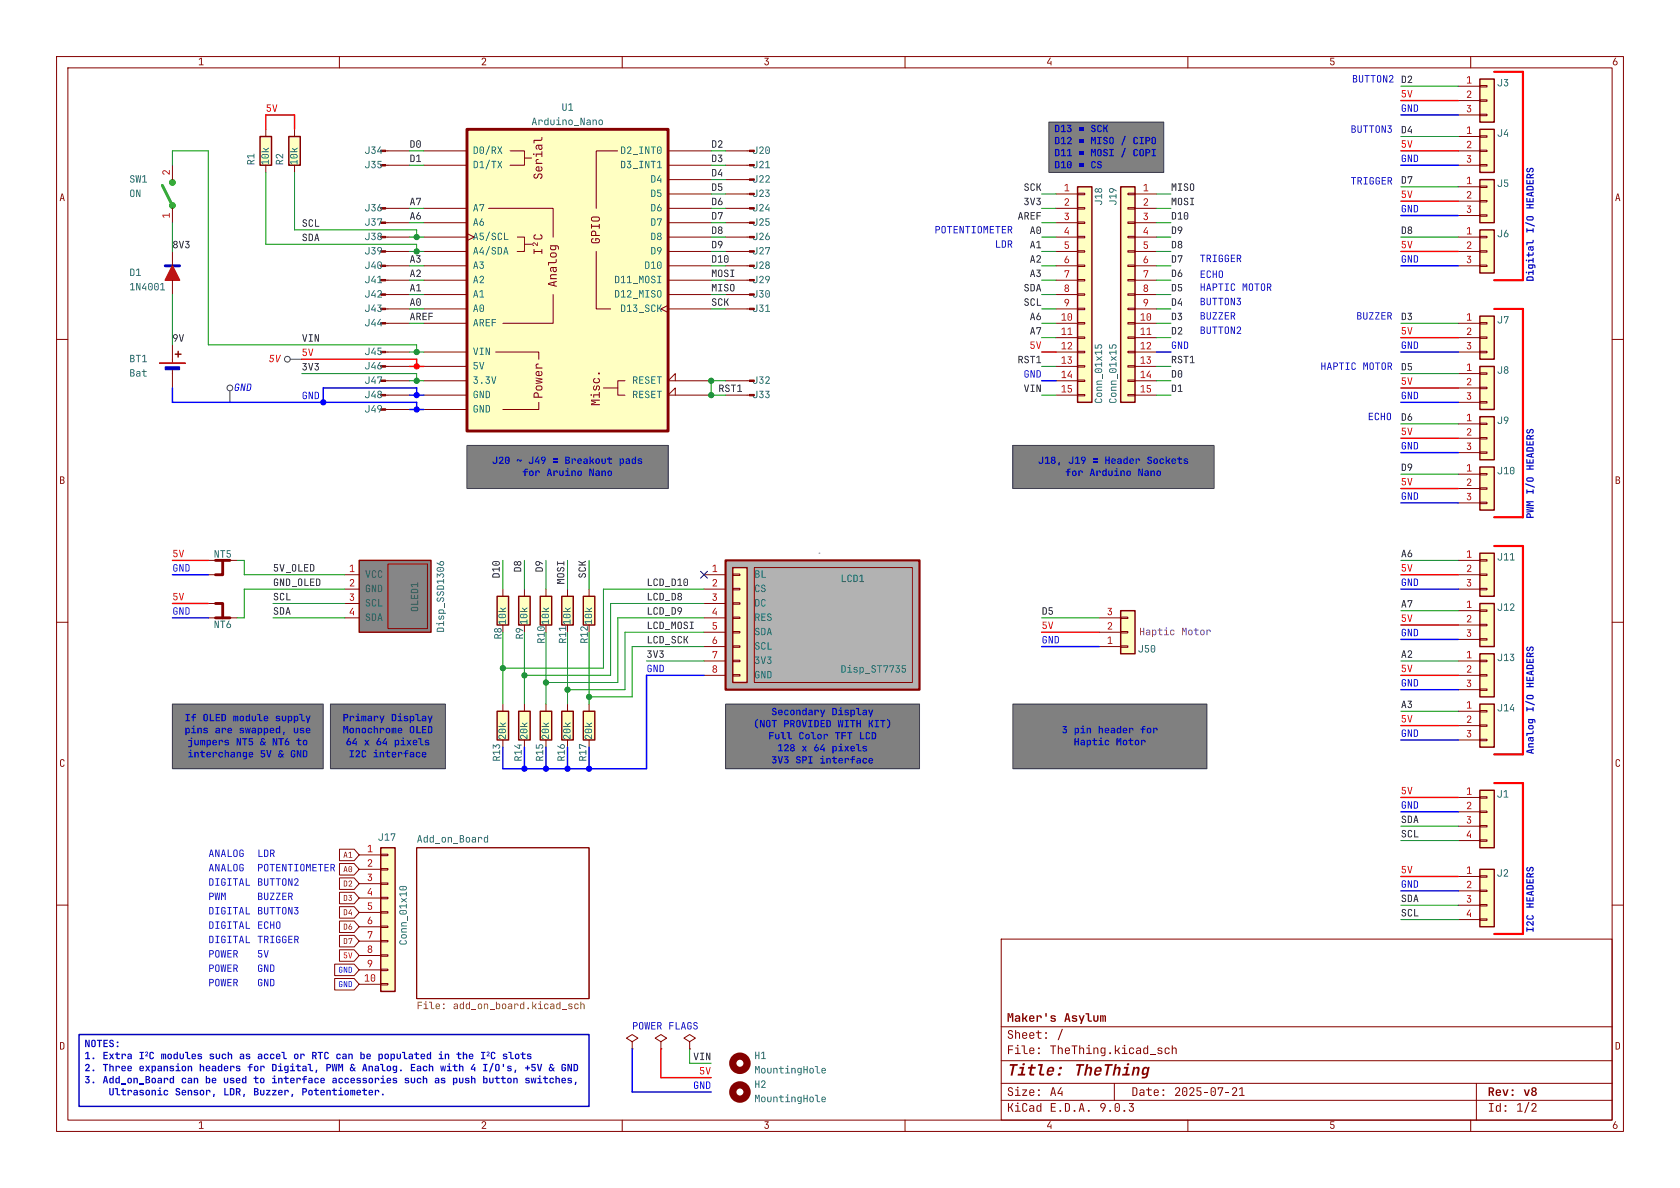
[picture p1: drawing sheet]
<svg xmlns="http://www.w3.org/2000/svg" width="297mm" height="210mm" viewBox="0 0 297 210" stroke-linecap="round" stroke-linejoin="round" font-family="sans-serif">
<defs><g id="words">
<g font-size="2.1" fill="#840000">
<text x="96.7" y="70.5" transform="rotate(-90 96.7 70.5)">Power</text>
<text x="106.8" y="71.8" transform="rotate(-90 106.8 71.8)">Misc.</text>
<text x="178" y="184.4">Sheet:</text>
<text x="188.1" y="181.4">Asylum</text>
<text x="178" y="194.5">Size:</text>
<text x="194.4" y="197.3">9.0.3</text>
<text x="263" y="194.5">Rev:</text>
</g>
<g font-size="1.8" fill="#0000c2">
<text x="239" y="15.2">BUTTON2 D2</text>
<text x="238.8" y="24.1">BUTTON3 D4</text>
<text x="271.3" y="41.3" transform="rotate(-90 271.3 41.3)">I/O</text>
<text x="271.3" y="37" transform="rotate(-90 271.3 37)">HEADERS</text>
<text x="271.3" y="49.8" transform="rotate(-90 271.3 49.8)">Digital</text>
<text x="239.8" y="57.1">BUZZER D3</text>
<text x="233.4" y="66">HAPTIC MOTORD5</text>
<text x="241.8" y="74.9">ECHO D6</text>
<text x="97.7" y="82.7">= Breakout</text>
<text x="109.4" y="82.7">pads</text>
<text x="193.1" y="82.7">= Header</text>
<text x="271.3" y="83.2" transform="rotate(-90 271.3 83.2)">HEADERS</text>
<text x="96.6" y="84.8">Aruino</text>
<text x="104.1" y="84.8">Nano</text>
<text x="192.6" y="84.8">Arduino</text>
<text x="201.1" y="84.8">Nano</text>
<text x="271.3" y="91.7" transform="rotate(-90 271.3 91.7)">PWMI/O</text>
<text x="271.3" y="125.9" transform="rotate(-90 271.3 125.9)">I/O</text>
<text x="271.3" y="121.6" transform="rotate(-90 271.3 121.6)">HEADERS</text>
<text x="32.6" y="130.3">pins</text>
<text x="42.2" y="130.3">swapped,</text>
<text x="60.6" y="128.2">Primary</text>
<text x="60.6" y="130.3">Monochrome OLED</text>
<text x="136.4" y="127.1">Secondary</text>
<text x="187.7" y="130.3">3 pin</text>
<text x="194.1" y="130.3">header</text>
<text x="33.2" y="132.4">jumpers</text>
<text x="33.2" y="134.6">interchange</text>
<text x="65.9" y="134.6">interface</text>
<text x="141.7" y="133.5">x 64 pixels</text>
<text x="144.9" y="135.6">interface</text>
<text x="197.3" y="132.4">Motor</text>
<text x="271.3" y="133.4" transform="rotate(-90 271.3 133.4)">Analog</text>
<text x="271.3" y="160.6" transform="rotate(-90 271.3 160.6)">HEADERS</text>
<text x="271.3" y="164.9" transform="rotate(-90 271.3 164.9)">I2C</text>
<text x="111.8" y="182.2">POWERFLAGS</text>
</g>
<g font-size="1.8" fill="#f00">
<text x="247.6" y="17.4">5V</text>
<text x="47" y="20">5V</text>
<text x="247.6" y="26.3">5V</text>
<text x="247.6" y="35.2">5V</text>
<text x="247.6" y="44.1">5V</text>
<text x="247.6" y="59.3">5V</text>
<text x="53.3" y="63.2">5V</text>
<text x="182" y="61.9">5V</text>
<text x="247.6" y="68.2">5V</text>
<text x="247.6" y="77.1">5V</text>
<text x="247.6" y="86">5V</text>
<text x="30.5" y="98.7">5V</text>
<text x="247.6" y="101.3">5V</text>
<text x="30.5" y="106.3">5V</text>
<text x="184.1" y="111.4">5V</text>
<text x="247.6" y="110.1">5V</text>
<text x="247.6" y="119">5V</text>
<text x="247.6" y="127.9">5V</text>
<text x="247.6" y="140.6">5V</text>
<text x="247.6" y="154.6">5V</text>
<text x="123.6" y="190.2">5V</text>
</g>
<g font-size="1.8" fill="#a90000">
<text x="259.2" y="15">1</text>
<text x="259.2" y="17.5">2</text>
<text x="259.2" y="23.9">1</text>
<text x="259.2" y="20.1">3</text>
<text x="259.2" y="26.4">2</text>
<text x="259.2" y="29">3</text>
<text x="30.2" y="31" transform="rotate(-90 30.2 31)">2</text>
<text x="188.1" y="34">1</text>
<text x="202" y="34">1</text>
<text x="259.2" y="32.8">1</text>
<text x="259.2" y="35.3">2</text>
<text x="30.2" y="38.6" transform="rotate(-90 30.2 38.6)">1</text>
<text x="188.1" y="36.6">2</text>
<text x="188.1" y="39.1">3</text>
<text x="188.1" y="41.7">4</text>
<text x="202" y="36.6">2</text>
<text x="202" y="39.1">3</text>
<text x="202" y="41.7">4</text>
<text x="259.2" y="41.7">1</text>
<text x="259.2" y="37.8">3</text>
<text x="188.1" y="44.2">5</text>
<text x="188.1" y="46.7">6</text>
<text x="202" y="44.2">5</text>
<text x="202" y="46.7">6</text>
<text x="259.2" y="44.2">2</text>
<text x="259.2" y="46.7">3</text>
<text x="188.1" y="49.3">7</text>
<text x="188.1" y="51.8">8</text>
<text x="202" y="49.3">7</text>
<text x="202" y="51.8">8</text>
<text x="187.5" y="56.9">10</text>
<text x="187.5" y="59.4">11</text>
<text x="188.1" y="54.4">9</text>
<text x="201.5" y="56.9">10</text>
<text x="201.5" y="59.4">11</text>
<text x="202" y="54.4">9</text>
<text x="259.2" y="56.9">1</text>
<text x="259.2" y="59.4">2</text>
<text x="187.5" y="62">12</text>
<text x="187.5" y="64.5">13</text>
<text x="201.5" y="62">12</text>
<text x="201.5" y="64.5">13</text>
<text x="259.2" y="62">3</text>
<text x="259.2" y="65.8">1</text>
<text x="187.5" y="67.1">14</text>
<text x="187.5" y="69.6">15</text>
<text x="201.5" y="67.1">14</text>
<text x="201.5" y="69.6">15</text>
<text x="259.2" y="68.3">2</text>
<text x="259.2" y="70.9">3</text>
<text x="259.2" y="74.7">1</text>
<text x="259.2" y="77.2">2</text>
<text x="259.2" y="79.8">3</text>
<text x="259.2" y="83.6">1</text>
<text x="259.2" y="86.1">2</text>
<text x="259.2" y="88.6">3</text>
<text x="61.7" y="101.3">1</text>
<text x="125.8" y="101.3">1</text>
<text x="259.2" y="98.8">1</text>
<text x="259.2" y="101.3">2</text>
<text x="61.7" y="103.9">2</text>
<text x="61.7" y="106.4">3</text>
<text x="125.8" y="103.9">2</text>
<text x="125.8" y="106.4">3</text>
<text x="259.2" y="103.9">3</text>
<text x="259.2" y="107.7">1</text>
<text x="61.7" y="109">4</text>
<text x="125.8" y="109">4</text>
<text x="125.8" y="111.5">5</text>
<text x="195.7" y="111.5">2</text>
<text x="195.7" y="109">3</text>
<text x="259.2" y="110.2">2</text>
<text x="259.2" y="112.8">3</text>
<text x="125.8" y="114">6</text>
<text x="125.8" y="116.6">7</text>
<text x="125.8" y="119.1">8</text>
<text x="195.7" y="114">1</text>
<text x="259.2" y="116.6">1</text>
<text x="259.2" y="119.1">2</text>
<text x="259.2" y="121.7">3</text>
<text x="259.2" y="125.5">1</text>
<text x="259.2" y="128">2</text>
<text x="259.2" y="130.6">3</text>
<text x="259.2" y="140.7">1</text>
<text x="259.2" y="143.3">2</text>
<text x="259.2" y="145.8">3</text>
<text x="259.2" y="148.3">4</text>
<text x="64.9" y="150.9">1</text>
<text x="64.9" y="153.4">2</text>
<text x="64.9" y="156">3</text>
<text x="259.2" y="154.7">1</text>
<text x="64.9" y="158.5">4</text>
<text x="64.9" y="161">5</text>
<text x="259.2" y="157.2">2</text>
<text x="259.2" y="159.8">3</text>
<text x="64.9" y="163.6">6</text>
<text x="64.9" y="166.1">7</text>
<text x="259.2" y="162.3">4</text>
<text x="64.3" y="173.7">10</text>
<text x="64.9" y="168.7">8</text>
<text x="64.9" y="171.2">9</text>
</g>
<g font-size="1.8" fill="#006464">
<text x="93.9" y="22.8">Arduino_Nano</text>
<text x="133" y="27.8">J20</text>
<text x="133" y="53.2">J30</text>
<text x="195.5" y="71.4" transform="rotate(-90 195.5 71.4)">Conn_01x15</text>
<text x="198" y="71.4" transform="rotate(-90 198 71.4)">Conn_01x15</text>
<text x="96.9" y="113.8" transform="rotate(-90 96.9 113.8)">R10</text>
<text x="73.7" y="149.1">Add_on_Board</text>
<text x="72.6" y="167.1" transform="rotate(-90 72.6 167.1)">Conn_01x10</text>
</g>
<g font-size="1.8" fill="#00f">
<text x="247.6" y="20">GND</text>
<text x="247.6" y="28.9">GND</text>
<text x="247.6" y="37.8">GND</text>
<text x="247.6" y="46.6">GND</text>
<text x="207" y="61.9">GND</text>
<text x="247.6" y="61.9">GND</text>
<text x="53.3" y="70.8">GND</text>
<text x="181" y="67">GND</text>
<text x="247.6" y="70.8">GND</text>
<text x="247.6" y="79.7">GND</text>
<text x="247.6" y="88.6">GND</text>
<text x="30.5" y="101.3">GND</text>
<text x="247.6" y="103.8">GND</text>
<text x="30.5" y="108.9">GND</text>
<text x="184.1" y="114">GND</text>
<text x="247.6" y="112.7">GND</text>
<text x="114.3" y="119">GND</text>
<text x="247.6" y="121.6">GND</text>
<text x="247.6" y="130.5">GND</text>
<text x="247.6" y="143.2">GND</text>
<text x="247.6" y="157.1">GND</text>
<text x="122.5" y="192.7">GND</text>
</g>
<g font-size="1.8" fill="#0f0f0f">
<text x="72.4" y="28.9">D1</text>
<text x="181" y="33.9">SCK</text>
<text x="207" y="33.9">MISO</text>
<text x="247.6" y="32.7">D7</text>
<text x="53.3" y="40.3">SCL</text>
<text x="179.9" y="39">AREF</text>
<text x="181" y="36.5">3V3</text>
<text x="182" y="41.6">A0</text>
<text x="207" y="39">D10</text>
<text x="207" y="36.5">MOSI</text>
<text x="207" y="41.6">D9</text>
<text x="247.6" y="41.6">D8</text>
<text x="30.5" y="44.1">8V3</text>
<text x="53.3" y="42.8">SDA</text>
<text x="182" y="46.6">A2</text>
<text x="182" y="44.1">A1</text>
<text x="207" y="46.6">D7</text>
<text x="207" y="44.1">D8</text>
<text x="72.4" y="51.7">A1</text>
<text x="181" y="51.7">SDA</text>
<text x="182" y="49.2">A3</text>
<text x="207" y="51.7">D5</text>
<text x="207" y="49.2">D6</text>
<text x="181" y="54.3">SCL</text>
<text x="182" y="59.3">A7</text>
<text x="182" y="56.8">A6</text>
<text x="207" y="59.3">D2</text>
<text x="207" y="56.8">D3</text>
<text x="207" y="54.3">D4</text>
<text x="30.5" y="60.6">9V</text>
<text x="53.3" y="65.7">3V3</text>
<text x="53.3" y="60.6">VIN</text>
<text x="179.9" y="64.4">RST1</text>
<text x="207" y="64.4">RST1</text>
<text x="127" y="69.5">RST1</text>
<text x="181" y="69.5">VIN</text>
<text x="207" y="69.5">D1</text>
<text x="207" y="67">D0</text>
<text x="247.6" y="83.5">D9</text>
<text x="48.3" y="101.3">5V_OLED</text>
<text x="92.4" y="101.2" transform="rotate(-90 92.4 101.2)">D8</text>
<text x="96.2" y="101.2" transform="rotate(-90 96.2 101.2)">D9</text>
<text x="247.6" y="98.7">A6</text>
<text x="48.3" y="103.8">GND_OLED</text>
<text x="48.3" y="106.3">SCL</text>
<text x="88.6" y="102.3" transform="rotate(-90 88.6 102.3)">D10</text>
<text x="100" y="103.3" transform="rotate(-90 100 103.3)">MOSI</text>
<text x="103.8" y="102.3" transform="rotate(-90 103.8 102.3)">SCK</text>
<text x="114.3" y="106.3">LCD_D8</text>
<text x="114.3" y="103.8">LCD_D10</text>
<text x="247.6" y="107.6">A7</text>
<text x="48.3" y="108.9">SDA</text>
<text x="114.3" y="114">LCD_SCK</text>
<text x="114.3" y="108.9">LCD_D9</text>
<text x="114.3" y="111.4">LCD_MOSI</text>
<text x="184.1" y="108.9">D5</text>
<text x="114.3" y="116.5">3V3</text>
<text x="247.6" y="116.5">A2</text>
<text x="247.6" y="125.4">A3</text>
<text x="247.6" y="148.2">SCL</text>
<text x="247.6" y="145.7">SDA</text>
<text x="247.6" y="159.7">SDA</text>
<text x="247.6" y="162.2">SCL</text>
<text x="122.5" y="187.6">VIN</text>
</g>
<g font-size="1.8" fill="#009600">
<text x="72.4" y="26.3">D0</text>
<text x="125.7" y="26.3">D2</text>
<text x="125.7" y="28.9">D3</text>
<text x="125.7" y="31.4">D4</text>
<text x="125.7" y="33.9">D5</text>
<text x="72.4" y="39">A6</text>
<text x="72.4" y="36.5">A7</text>
<text x="125.7" y="41.6">D8</text>
<text x="125.7" y="39">D7</text>
<text x="125.7" y="36.5">D6</text>
<text x="72.4" y="46.6">A3</text>
<text x="125.7" y="44.1">D9</text>
<text x="125.7" y="46.6">D10</text>
<text x="72.4" y="49.2">A2</text>
<text x="125.7" y="49.2">MOSI</text>
<text x="125.7" y="51.7">MISO</text>
<text x="72.4" y="54.3">A0</text>
<text x="72.4" y="56.8">AREF</text>
<text x="125.7" y="54.3">SCK</text>
</g>
</g></defs>
<path d="M10 10h277v190h-277zM12 12h273v186h-273zM60 10v2M110 10v2M160 10v2M210 10v2M260 10v2M177 166h108v32h-108z" fill="none" stroke="#840000" stroke-width=".18"/>
<g fill="#840000">
<path d="M35.2 10.4l.5-.2v1.2h.3v.1h-.8v-.1h.3v-1l-.3 .2z"/>
<path d="M85.3 10.3a.43 .43 0 0 1 .6 .1 .43 .43 0 0 1-.2 .6l-.3 .4h.6v.1h-.8l.4-.6a.28 .28 0 0 0 .2-.4 .28 .28 0 0 0-.5 0l-.2 .1z"/>
<path d="M135.2 10.2h.7l-.3 .5a.42 .42 0 0 1 .4 .4 .42 .42 0 0 1-.4 .4 .42 .42 0 0 1-.5-.3h.2a.29 .29 0 0 0 .4 .1 .29 .29 0 0 0 .1-.4 .29 .29 0 0 0-.4-.1l.3-.4h-.5z"/>
<path d="M185.6 10.2h.2l-.5 .9h.4v-.3h.2v.7h-.2v-.3h-.6v-.2z"/>
<path d="M235.2 10.2h.7v.2h-.6v.3a.46 .46 0 0 1 .6 .2 .46 .46 0 0 1-.1 .6h-.5l-.2-.3h.2a.27 .27 0 0 0 .3 .2 .27 .27 0 0 0 .2-.3 .27 .27 0 0 0-.3-.2h-.3z"/>
<path d="M285.5 10.2h.2l-.3 .6a.42 .42 0 0 1 .6 .3 .42 .42 0 0 1-.5 .5 .42 .42 0 0 1-.4-.5h.2a.27 .27 0 0 0 .4 .3 .27 .27 0 0 0 0-.5 .27 .27 0 0 0-.4 .1l-.2 .1z"/>
</g>
<path d="M60 198v2M110 198v2M160 198v2M210 198v2M260 198v2" fill="none" stroke="#840000" stroke-width=".18"/>
<g fill="#840000">
<path d="M35.2 198.4l.5-.2v1.2h.3v.1h-.8v-.1h.3v-1l-.3 .2z"/>
<path d="M85.3 198.3a.43 .43 0 0 1 .6 .1 .43 .43 0 0 1-.2 .6l-.3 .4h.6v.1h-.8l.4-.6a.28 .28 0 0 0 .2-.4 .28 .28 0 0 0-.5 0l-.2 .1z"/>
<path d="M135.2 198.2h.7l-.3 .5a.42 .42 0 0 1 .4 .4 .42 .42 0 0 1-.4 .5 .42 .42 0 0 1-.5-.4h.2a.29 .29 0 0 0 .4 .1 .29 .29 0 0 0 .1-.4 .29 .29 0 0 0-.4 0l.3-.5h-.5z"/>
<path d="M185.6 198.2h.2l-.5 .9h.4v-.3h.2v.7h-.2v-.2h-.6v-.3z"/>
<path d="M235.2 198.2h.7v.2h-.6v.3a.46 .46 0 0 1 .6 .2 .46 .46 0 0 1-.1 .6h-.5l-.2-.3h.2a.27 .27 0 0 0 .3 .2 .27 .27 0 0 0 .2-.3 .27 .27 0 0 0-.3-.2h-.3z"/>
<path d="M285.5 198.2h.2l-.3 .6a.42 .42 0 0 1 .6 .3 .42 .42 0 0 1-.5 .5 .42 .42 0 0 1-.4-.5h.2a.27 .27 0 0 0 .4 .3 .27 .27 0 0 0 0-.5 .27 .27 0 0 0-.4 .2h-.2z"/>
</g>
<path d="M10 60h2M10 110h2M10 160h2" fill="none" stroke="#840000" stroke-width=".18"/>
<g fill="#840000">
<path d="M10.9 34.2h.2l.4 1.3h-.2l-.1-.3h-.4l-.1 .3h-.2l.2-.5h.5l-.2-.7-.2 .7h-.1z"/>
<path d="M10.6 84.2l.7 .2 .1 .3-.2 .1a.36 .36 0 0 1 .2 .4 .36 .36 0 0 1-.4 .3h-.4v-.1h.5l.1-.4-.4-.1v.5h-.2v-.6h.5l.1-.3-.4-.1v.4h-.2z"/>
<path d="M10.7 134.3l.5-.1 .2 .3-.2 .1-.2-.3-.2 .1v.9l.3 .1 .1-.2h.2a.39 .39 0 0 1-.4 .4 .39 .39 0 0 1-.4-.4z"/>
<path d="M10.6 184.2l.6 .1 .2 .3-.1 .8-.7 .1v-.1a.38 .38 0 0 0 .6-.3v-.6l-.4-.1v1h-.2z"/>
</g>
<path d="M285 60h2M285 110h2M285 160h2" fill="none" stroke="#840000" stroke-width=".18"/>
<g fill="#840000">
<path d="M285.9 34.2h.2l.4 1.3h-.2l-.1-.3h-.4l-.1 .3h-.2l.2-.5h.5l-.2-.7-.2 .7h-.1z"/>
<path d="M285.6 84.2l.7 .2 .1 .3-.2 .1a.36 .36 0 0 1 .2 .4 .36 .36 0 0 1-.4 .3h-.4v-.1h.5l.1-.4-.4-.1v.5h-.2v-.6h.5l.1-.3-.4-.1v.4h-.2z"/>
<path d="M285.7 134.3l.5-.1 .2 .3-.2 .1-.2-.3-.2 .1v.9l.3 .1 .1-.2h.2a.39 .39 0 0 1-.4 .4 .39 .39 0 0 1-.4-.4z"/>
<path d="M285.6 184.2l.6 .1 .2 .3-.1 .8-.7 .1v-.1a.38 .38 0 0 0 .6-.3v-.6l-.4-.1v1h-.2z"/>
<path d="M200.2 192.2l.6 .1 .3 .4-.1 .9-.3 .1h-.5v-.1a.44 .44 0 0 0 .7-.3v-.8l-.5-.1v1.2h-.2z"/>
<path d="M201.5 192.7l.4-.1a.37 .37 0 0 1 .4 .3v.8h-.2v-.2a.38 .38 0 0 1-.4 .2 .38 .38 0 0 1-.3-.3h.2l.2 .2a.3 .3 0 0 0 .3-.1 .3 .3 0 0 0 0-.3h-.4l-.1 .2h-.2l.2-.3 .5-.1a.26 .26 0 0 0-.1-.3 .26 .26 0 0 0-.4 .2h-.1z"/>
<path d="M202.6 192.6h.4v-.3h.1v.3h.5v.1h-.5v.8l.5 .1v.1l-.6-.1v-.9h-.4z"/>
<path d="M204.1 192.7l.5-.1a.49 .49 0 0 1 .3 .6h-.8a.29 .29 0 0 0 .2 .4 .29 .29 0 0 0 .4-.2h.2a.46 .46 0 0 1-.6 .3 .46 .46 0 0 1-.3-.4v-.3l.7 .1a.27 .27 0 0 0-.3-.4 .27 .27 0 0 0-.3 .3h-.1z"/>
<path d="M207.8 192.3a.5 .5 0 0 1 .8 .1 .5 .5 0 0 1-.2 .7l-.4 .5h.7v.1h-1v-.1l.5-.6a.33 .33 0 0 0 .3-.5 .33 .33 0 0 0-.6 0v.1h-.2z"/>
<path d="M209.1 192.3l.1-.1a.46 .46 0 0 1 .7 .4v.7a.46 .46 0 0 1-.5 .5 .46 .46 0 0 1-.4-.5v-.7h.2v.7a.28 .28 0 0 0 .2 .3 .28 .28 0 0 0 .3-.3v-.7a.28 .28 0 0 0-.3-.3 .28 .28 0 0 0-.2 .3h-.2z"/>
<path d="M210.4 192.3a.5 .5 0 0 1 .7 .1 .5 .5 0 0 1-.2 .7l-.4 .5h.7v.1h-.9v-.1l.5-.6a.33 .33 0 0 0 .2-.5 .33 .33 0 0 0-.5 0l-.1 .1h-.2z"/>
<path d="M211.5 192.2h.9v.2h-.7v.4a.53 .53 0 0 1 .7 .2 .53 .53 0 0 1-.1 .6l-.2 .1a.45 .45 0 0 1-.6-.4h.2a.31 .31 0 0 0 .3 .3 .31 .31 0 0 0 .3-.4 .31 .31 0 0 0-.3-.3h-.5z"/>
<path d="M212.9 193h.7v.1h-.7z"/>
<path d="M214.1 192.3l.2-.1a.46 .46 0 0 1 .6 .4v.7a.46 .46 0 0 1-.4 .5 .46 .46 0 0 1-.5-.5v-.7h.2v.7a.28 .28 0 0 0 .3 .3 .28 .28 0 0 0 .3-.3v-.7a.28 .28 0 0 0-.3-.3 .28 .28 0 0 0-.3 .3h-.2z"/>
<path d="M215.3 192.2h1l-.6 1.5h-.2l.6-1.3h-.6v.2h-.2z"/>
<path d="M216.7 193h.6v.1h-.6z"/>
<path d="M217.9 192.3a.5 .5 0 0 1 .8 .1 .5 .5 0 0 1-.3 .7l-.4 .5h.7v.1h-.9v-.1l.5-.6a.33 .33 0 0 0 .2-.5 .33 .33 0 0 0-.5 0v.1h-.2z"/>
<path d="M219.1 192.5l.3-.3h.3v1.4h.3v.1h-.9v-.1h.4v-1.2l-.4 .3z"/>
<circle cx="205.7" cy="192.7" r=".17"/>
<circle cx="205.7" cy="193.6" r=".17"/>
<circle cx="209.4" cy="193" r=".13"/>
<circle cx="214.5" cy="193" r=".13"/>
</g>
<path d="M177 194.5h108" fill="none" stroke="#840000" stroke-width=".18"/>
<g fill="#840000">
<path d="M178.2 195h.2v.7h.2l.4-.7h.2l-.4 .7 .4 .8h-.2l-.4-.7h-.2v.7h-.2z"/>
<path d="M179.5 195.4h.5v1h.4v.1h-1v-.1h.4v-.9h-.3z"/>
<path d="M180.8 195.1l.3-.1a.43 .43 0 0 1 .5 .4h-.2a.26 .26 0 0 0-.2-.3 .26 .26 0 0 0-.3 .3v.7a.26 .26 0 0 0 .3 .3 .26 .26 0 0 0 .2-.3h.2a.45 .45 0 0 1-.4 .5 .45 .45 0 0 1-.5-.5z"/>
<path d="M182 195.5l.4-.1a.37 .37 0 0 1 .4 .3v.8h-.1v-.2a.38 .38 0 0 1-.5 .2 .38 .38 0 0 1-.3-.3h.2l.2 .2a.3 .3 0 0 0 .3-.1 .3 .3 0 0 0 .1-.3h-.4l-.2 .2h-.2l.2-.3 .6-.1a.26 .26 0 0 0-.2-.3 .26 .26 0 0 0-.3 .2h-.2z"/>
<path d="M183.3 195.5l.4-.1 .2 .2v-.6h.2v1.5h-.2v-.2l-.1 .2h-.4l-.2-.3v-.4h.2v.3a.25 .25 0 0 0 .3 .3 .25 .25 0 0 0 .2-.3v-.3a.25 .25 0 0 0-.2-.3 .25 .25 0 0 0-.3 .3h-.2z"/>
<path d="M185.8 195h.8v.2h-.6v.4h.6v.2h-.6v.6h.6v.1h-.8z"/>
<path d="M188.3 195l.6 .1 .2 .4-.1 .9-.2 .1h-.5v-.1a.44 .44 0 0 0 .7-.3l-.1-.8-.4-.1v1.2h-.2z"/>
<path d="M191.1 195h.2l.4 1.5h-.1l-.1-.4h-.5l-.1 .4h-.2l.1-.5h.6l-.2-.9-.2 .9h-.2z"/>
<path d="M194.7 195.1a.53 .53 0 0 1 .7 .1 .53 .53 0 0 1 0 .7l-.4 .6h-.2l.4-.6-.5-.1-.2-.3h.2a.31 .31 0 0 0 .4 .2 .31 .31 0 0 0 .1-.5 .31 .31 0 0 0-.5 .2l-.2 .1z"/>
<path d="M197.2 195.1l.1-.1a.46 .46 0 0 1 .7 .4v.7a.46 .46 0 0 1-.5 .5 .46 .46 0 0 1-.4-.5v-.7h.1v.7a.28 .28 0 0 0 .3 .3 .28 .28 0 0 0 .3-.3v-.7a.28 .28 0 0 0-.3-.3 .28 .28 0 0 0-.3 .3h-.1z"/>
<path d="M199.6 195h.8v.2l-.3 .4a.49 .49 0 0 1 .4 .5 .49 .49 0 0 1-.4 .4 .49 .49 0 0 1-.6-.4h.2a.31 .31 0 0 0 .4 .3 .31 .31 0 0 0 .3-.4 .31 .31 0 0 0-.4-.3h-.2v-.1l.4-.4h-.6z"/>
<circle cx="187.4" cy="196.4" r=".17"/>
<circle cx="190" cy="196.4" r=".17"/>
<circle cx="192.5" cy="196.4" r=".17"/>
</g>
<path d="M177 191.5h108" fill="none" stroke="#840000" stroke-width=".18"/>
<g fill="#840000">
<path d="M263.2 192.2h.6l.3 .3a.46 .46 0 0 1-.2 .6l.3 .6h-.3l-.3-.6h-.2v.6h-.2v-.8h.5l.2-.2-.1-.2-.4-.1v.5h-.2z"/>
<path d="M269.4 192.6h.2l.3 .9 .3-.9h.3l-.4 1.1h-.3z"/>
<path d="M270.8 192.3a.44 .44 0 0 1 .7-.1 .44 .44 0 0 1-.1 .7 .48 .48 0 0 1 0 .9 .48 .48 0 0 1-.7-.5h.2a.26 .26 0 0 0 .4 .2 .26 .26 0 0 0 .1-.4 .26 .26 0 0 0-.5 .1l-.2 .1 .3-.4-.3-.3h.3a.22 .22 0 0 0 .3 .2 .22 .22 0 0 0 0-.4 .22 .22 0 0 0-.3 .1l-.3 .1z"/>
<path d="M178.3 192.3l.2-.1h.4l.2 .4h-.2a.25 .25 0 0 0-.4-.2 .25 .25 0 0 0 0 .4 .49 .49 0 0 1 .6 .4 .49 .49 0 0 1-.3 .6 .49 .49 0 0 1-.6-.3v-.2h.1a.29 .29 0 0 0 .5 .3 .29 .29 0 0 0-.1-.5 .47 .47 0 0 1-.5-.7z"/>
<path d="M186.1 192.2h.2l.4 1.5h-.2l-.1-.4h-.4l-.1 .4h-.2l.1-.5h.6l-.2-.9-.2 .9h-.2z"/>
<path d="M187.5 192.2h.2l-.6 1h.6v-.4h.1v.9h-.1v-.3h-.7v-.3z"/>
<path d="M263.2 195h.8v.2h-.3v1.2h.3v.1h-.8v-.1h.3v-1.2h-.3z"/>
<path d="M264.5 195.5l.4-.1 .2 .2v-.6h.2v1.5h-.2v-.2l-.1 .2h-.4l-.1-.3-.1-.4h.2v.3a.25 .25 0 0 0 .3 .3 .25 .25 0 0 0 .2-.3v-.3a.25 .25 0 0 0-.2-.3 .25 .25 0 0 0-.3 .3h-.2z"/>
<path d="M268.2 195.3l.4-.3h.2v1.4h.4v.1h-1v-.1h.4v-1.2l-.4 .3z"/>
<path d="M270.2 194.8h.2l-.7 2h-.2z"/>
<path d="M270.8 195.1a.5 .5 0 0 1 .8 .1 .5 .5 0 0 1-.2 .7l-.4 .5h.7v.1h-1v-.1l.5-.6a.33 .33 0 0 0 .3-.5 .33 .33 0 0 0-.6 0v.1h-.2z"/>
<circle cx="179.9" cy="192.2" r=".14"/>
<circle cx="183.7" cy="192.7" r=".17"/>
<circle cx="183.7" cy="193.6" r=".17"/>
<circle cx="266.1" cy="195.5" r=".17"/>
<circle cx="266.1" cy="196.4" r=".17"/>
</g>
<path d="M177 187.5h108" fill="none" stroke="#840000" stroke-width=".18"/>
<g fill="#840000">
<path d="M178.6 188.1h1.3v.3h-.5l-.4 1.7h-.3l.3-1.7h-.5z"/>
<path d="M180.3 188.6h.8l-.3 1.2h.5l-.1 .3h-1.3l.1-.3h.5l.2-.9h-.5z"/>
<path d="M181.8 188.6h.4l.1-.4h.3l-.1 .4h.6v.3h-.6l-.2 .9h.6l-.1 .3h-.5a.34 .34 0 0 1-.3-.4l.1-.8h-.4z"/>
<path d="M183.5 188.1h.9l-.3 1.6 .5 .1v.3h-.5a.37 .37 0 0 1-.4-.5l.3-1.2h-.5z"/>
<path d="M185.3 188.8l.1-.1a.59 .59 0 0 1 .8 0 .59 .59 0 0 1 .1 .8h-.9a.29 .29 0 0 0 .1 .4 .29 .29 0 0 0 .4-.2h.3a.63 .63 0 0 1-.8 .5 .63 .63 0 0 1-.3-1h.9a.31 .31 0 0 0-.3-.4 .31 .31 0 0 0-.3 .4h-.3z"/>
<path d="M190.3 188.1h1.4l-.1 .3h-.5l-.4 1.7h-.3l.4-1.7h-.6z"/>
<path d="M192.1 188.1h.3l-.2 .8a.44 .44 0 0 1 .6-.3 .44 .44 0 0 1 .3 .5l-.2 1h-.4l.2-.9a.27 .27 0 0 0-.2-.3 .27 .27 0 0 0-.3 .3l-.2 .9h-.4z"/>
<path d="M193.7 188.8l.1-.1a.59 .59 0 0 1 .8 0 .59 .59 0 0 1 .1 .8h-.9a.29 .29 0 0 0 .1 .4 .29 .29 0 0 0 .4-.2h.3a.63 .63 0 0 1-.8 .5 .63 .63 0 0 1-.3-1h.9a.31 .31 0 0 0-.3-.4 .31 .31 0 0 0-.3 .4h-.3z"/>
<path d="M195.3 188.1h1.4v.3h-.6l-.3 1.7h-.4l.4-1.7h-.5z"/>
<path d="M197.1 188.1h.3l-.1 .8a.44 .44 0 0 1 .5-.3 .44 .44 0 0 1 .3 .5l-.2 1h-.3l.2-.9a.27 .27 0 0 0-.3-.3 .27 .27 0 0 0-.3 .3l-.2 .9h-.3z"/>
<path d="M198.7 188.6h.8l-.2 1.2h.4v.3h-1.3v-.3h.5l.2-.9h-.4z"/>
<path d="M200.4 188.6h.3l-.1 .3a.44 .44 0 0 1 .6-.3 .44 .44 0 0 1 .3 .5l-.2 1h-.4l.2-.9a.27 .27 0 0 0-.3-.3 .27 .27 0 0 0-.2 .3l-.2 .9h-.4z"/>
<path d="M202.1 188.7a.42 .42 0 0 1 .4-.1 .42 .42 0 0 1 .4 .2v-.2h.4l-.4 1.5a.66 .66 0 0 1-.7 .5h-.4l.1-.3h.6l.2-.5a.44 .44 0 0 1-.6 .2 .44 .44 0 0 1-.3-.5h.4a.29 .29 0 0 0 .3 .2 .29 .29 0 0 0 .2-.3l.1-.2a.28 .28 0 0 0-.3-.3 .28 .28 0 0 0-.3 .3v.3h-.4z"/>
<path d="M178.2 184.8h.9v.2h-.7v.5h.6v.1h-.6v.7h-.2z"/>
<path d="M179.5 185.2h.5v1h.4v.1h-1v-.1h.4v-.9h-.3z"/>
<path d="M180.6 184.8h.6v1.3l.5 .1v.1h-.5l-.2-.1v-1.2h-.4z"/>
<path d="M182.1 185.3l.5-.1a.49 .49 0 0 1 .3 .6h-.8a.29 .29 0 0 0 .2 .4 .29 .29 0 0 0 .4-.2h.2a.46 .46 0 0 1-.6 .3 .46 .46 0 0 1-.3-.4v-.3l.7 .1a.27 .27 0 0 0-.3-.4 .27 .27 0 0 0-.3 .3h-.1z"/>
<path d="M185.7 184.8h1v.2h-.4v1.3h-.2v-1.3h-.4z"/>
<path d="M187 184.8h.2v.6l.2-.2 .4 .1 .1 1h-.2v-.7a.25 .25 0 0 0-.3-.3 .25 .25 0 0 0-.2 .3v.7h-.2z"/>
<path d="M188.4 185.3l.5-.1a.49 .49 0 0 1 .3 .6h-.8a.29 .29 0 0 0 .2 .4 .29 .29 0 0 0 .4-.2h.1a.46 .46 0 0 1-.5 .3 .46 .46 0 0 1-.4-.4l.1-.3 .7 .1a.27 .27 0 0 0-.3-.4 .27 .27 0 0 0-.3 .3h-.1z"/>
<path d="M189.4 184.8h1.1v.2h-.4v1.3h-.2v-1.3h-.5z"/>
<path d="M190.8 184.8h.2v.6l.2-.2 .4 .1 .1 1h-.2v-.7a.25 .25 0 0 0-.3-.3 .25 .25 0 0 0-.2 .3v.7h-.2z"/>
<path d="M192.1 185.2h.5v1h.4v.1h-1v-.1h.4v-.9h-.3z"/>
<path d="M193.3 185.2h.2v.2l.2-.2 .4 .1 .1 1h-.2v-.7a.25 .25 0 0 0-.3-.3 .25 .25 0 0 0-.2 .3v.7h-.2z"/>
<path d="M194.7 185.3l.3-.1 .2 .2v-.2h.2v1.4l-.7 .1v-.2h.5v-.5l-.1 .2h-.3a.48 .48 0 0 1-.2-.6h.1v.2a.25 .25 0 0 0 .3 .3 .25 .25 0 0 0 .2-.3v-.2a.25 .25 0 0 0-.2-.3 .25 .25 0 0 0-.3 .3h-.1z"/>
<path d="M197.1 184.8h.2v.9h.2l.3-.5h.2l-.3 .5 .4 .6h-.3l-.3-.5h-.2v.5h-.2z"/>
<path d="M198.4 185.2h.5v1h.4v.1h-1v-.1h.4v-.9h-.3z"/>
<path d="M199.7 185.3l.3-.1a.41 .41 0 0 1 .5 .4h-.2l-.1-.3a.27 .27 0 0 0-.4 .3v.3a.27 .27 0 0 0 .2 .3 .27 .27 0 0 0 .3-.2h.2a.46 .46 0 0 1-.5 .4 .46 .46 0 0 1-.4-.5z"/>
<path d="M200.9 185.3l.4-.1a.37 .37 0 0 1 .4 .3v.8h-.2v-.2a.38 .38 0 0 1-.4 .2 .38 .38 0 0 1-.3-.3h.2l.2 .2a.3 .3 0 0 0 .3-.1 .3 .3 0 0 0 0-.3h-.4l-.1 .2h-.2l.2-.3 .5-.1a.26 .26 0 0 0-.1-.3 .26 .26 0 0 0-.4 .2h-.1z"/>
<path d="M202.2 185.3l.4-.1 .2 .2v-.6h.2v1.5h-.2v-.2l-.2 .2h-.3l-.2-.3v-.4h.2v.3a.25 .25 0 0 0 .2 .3 .25 .25 0 0 0 .3-.3v-.3a.25 .25 0 0 0-.3-.3 .25 .25 0 0 0-.2 .3h-.2z"/>
<path d="M203.3 186.4h1v.1h-1z"/>
<path d="M204.7 185.2h.6l.2 .3h-.2a.22 .22 0 0 0-.3-.2 .22 .22 0 0 0-.1 .3l.3 .1a.39 .39 0 0 1 .3 .5 .39 .39 0 0 1-.7 .1l-.2-.2 .2-.1a.23 .23 0 0 0 .3 .2 .23 .23 0 0 0 .1-.4l-.5-.1z"/>
<path d="M206 185.3l.3-.1a.41 .41 0 0 1 .5 .4h-.2l-.1-.3a.27 .27 0 0 0-.4 .3v.3a.27 .27 0 0 0 .2 .3 .27 .27 0 0 0 .3-.2h.2a.46 .46 0 0 1-.5 .4 .46 .46 0 0 1-.4-.5z"/>
<path d="M207.1 184.8h.2v.6l.3-.2 .4 .1v1h-.2v-.7a.25 .25 0 0 0-.2-.3 .25 .25 0 0 0-.3 .3v.7h-.2z"/>
<circle cx="181" cy="188.1" r=".22"/>
<circle cx="187.5" cy="188.8" r=".25"/>
<circle cx="187.3" cy="189.9" r=".25"/>
<circle cx="199.4" cy="188.1" r=".22"/>
<circle cx="183.7" cy="185.3" r=".17"/>
<circle cx="183.7" cy="186.2" r=".17"/>
<circle cx="192.5" cy="184.8" r=".14"/>
<circle cx="196.3" cy="186.2" r=".17"/>
<circle cx="198.8" cy="184.8" r=".14"/>
</g>
<path d="M177 181.5h108" fill="none" stroke="#840000" stroke-width=".18"/>
<g fill="#840000">
<path d="M178.3 182.2l.2-.1h.4l.2 .4h-.2a.25 .25 0 0 0-.4-.2 .25 .25 0 0 0 0 .4 .49 .49 0 0 1 .6 .4 .49 .49 0 0 1-.3 .6 .49 .49 0 0 1-.6-.3v-.2h.1a.29 .29 0 0 0 .5 .3 .29 .29 0 0 0-.1-.5 .47 .47 0 0 1-.5-.7z"/>
<path d="M179.5 182.1h.1v.6l.3-.2 .4 .1v1h-.2v-.7a.25 .25 0 0 0-.2-.3 .25 .25 0 0 0-.3 .3v.7h-.1z"/>
<path d="M187.7 181.9h.2l-.7 2h-.2z"/>
<path d="M178.1 179.1h.4l.1 .7 .2-.7h.3v1.5h-.2l.1-1.4-.3 .8h-.2l-.2-.8 .1 1.4h-.3z"/>
<path d="M179.5 179.6l.3-.1a.43 .43 0 0 1 .6 .3v.8h-.3v-.2l-.2 .2h-.3l-.2-.3h.2l.2 .1a.25 .25 0 0 0 .2 0 .25 .25 0 0 0 .1-.3l-.7 .2 .2-.3 .5-.1a.21 .21 0 0 0-.2-.2 .21 .21 0 0 0-.2 .1h-.3z"/>
<path d="M180.7 179.1h.3v.8h.1l.3-.4h.3l-.3 .5 .3 .6h-.3l-.3-.4h-.1v.4h-.3z"/>
<path d="M182 179.6l.6-.1a.5 .5 0 0 1 .3 .6h-.7a.25 .25 0 0 0 .1 .3 .25 .25 0 0 0 .3-.1h.3a.49 .49 0 0 1-.6 .3 .49 .49 0 0 1-.4-.4v-.3h.7a.23 .23 0 0 0-.2-.2 .23 .23 0 0 0-.2 .2h-.3z"/>
<path d="M183.2 179.5h.3v.2l.3-.2a.4 .4 0 0 1 .4 .5h-.3a.22 .22 0 0 0-.1-.3 .22 .22 0 0 0-.3 .2v.7h-.3z"/>
<path d="M184.8 179.1h.3l-.1 .6h-.2z"/>
<path d="M185.8 179.5h.7l.2 .3-.5-.1-.2 .1v.1h.4a.4 .4 0 0 1 .2 .6 .4 .4 0 0 1-.6 .1l-.2-.1-.1-.2 .4 .1 .3-.1-.4-.2a.34 .34 0 0 1-.3-.2 .34 .34 0 0 1 .1-.4z"/>
<path d="M188.5 179.1h.4l.4 1.5h-.3l-.1-.3h-.4l-.1 .3h-.3l.2-.6h.6l-.2-.7-.2 .7h-.2z"/>
<path d="M191.9 179.1h.6l.1 1.2 .4 .1v.2h-.4l-.3-.1v-1.2h-.4z"/>
<circle cx="184.9" cy="182.6" r=".17"/>
<circle cx="184.9" cy="183.5" r=".17"/>
</g>
<path d="M73.7 149.9h30.4v26.6h-30.4zM197 191.5v3M261 191.5v6.5" fill="none" stroke="#840000" stroke-width=".18"/>
<g fill="#808080">
<path d="M179.1 78.7h35.5v7.7h-35.5z"/>
<path d="M185.4 21.6h20.3v8.9h-20.3z"/>
<path d="M30.5 124.5h26.6v11.4h-26.6z"/>
<path d="M58.4 124.5h20.3v11.4h-20.3z"/>
<path d="M179.1 124.5h34.3v11.4h-34.3z"/>
</g>
<path d="M144.8 97.8h.1" fill="none" stroke="#808080" stroke-width=".18"/>
<g fill="#808080">
<path d="M82.5 78.7h35.6v7.7h-35.6z"/>
<path d="M128.3 124.5h34.3v11.4h-34.3z"/>
</g>
<path d="M73.7 149.9h30.4v26.6h-30.4z" fill="none" stroke="#840000" stroke-width=".18"/>
<path d="M85.6 148l.3-.1 .2 .2v-.5h.2v1.3h-.2v-.2l-.2 .2h-.3l-.1-.6h.2v.4l.2 .1 .2-.1v-.4l-.2-.2-.4 .2z" fill="#006464"/>
<g fill="#725600">
<path d="M73.8 177.1h.8v.1h-.6v.5h.5v.1h-.5v.6h-.2z"/>
<path d="M74.9 177.4h.5v.8h.3v.2h-.8v-.2h.3v-.6h-.3z"/>
<path d="M75.8 177.1h.5v1l.5 .1v.2l-.6-.1v-1.1h-.4z"/>
<path d="M77.1 177.5l.4-.1 .3 .3v.2h-.6l.1 .4 .5-.2-.2 .2-.3 .1a.45 .45 0 0 1-.3-.6h.6v-.2l-.2-.1-.4 .3z"/>
<path d="M80.3 177.5l.3-.1 .3 .1 .1 .9h-.2v-.2a.33 .33 0 0 1-.4 .2 .33 .33 0 0 1-.2-.3l.3 .2a.26 .26 0 0 0 .2-.1 .26 .26 0 0 0 .1-.3l-.6 .2 .1-.3h.5l-.1-.2-.5 .1z"/>
<path d="M81.4 177.5l.3-.1 .2 .2v-.5h.1v1.3h-.1v-.2l-.2 .2-.3-.1-.1-.5h.1l.1 .4 .2 .1 .1-.1 .1-.4-.2-.3-.4 .3z"/>
<path d="M82.4 177.5l.3-.1 .2 .2v-.5h.2v1.3h-.2v-.2l-.2 .2-.3-.1-.1-.5h.2v.4l.2 .1 .2-.1v-.4l-.2-.3-.4 .3z"/>
<path d="M83.4 178.4h.8v.2h-.8z"/>
<path d="M84.6 177.5l.3-.1a.44 .44 0 0 1 .3 .6 .38 .38 0 0 1-.3 .4 .38 .38 0 0 1-.4-.4v-.2h.1l.1 .4h.2l.2-.1-.1-.5-.2-.1-.2 .3h-.1z"/>
<path d="M85.5 177.4h.2v.2l.2-.2 .3 .1 .1 .9h-.2v-.7l-.2-.2-.2 .2v.7h-.2z"/>
<path d="M86.6 178.4h.8v.2h-.8z"/>
<path d="M87.7 177.1h.1v.5l.3-.2 .3 .2v.5l-.2 .3h-.2l-.2-.2v.2h-.1v-.6h.1l.1 .4h.3l.1-.2-.1-.4-.5 .2z"/>
<path d="M88.8 177.5l.4-.1a.44 .44 0 0 1 .3 .6 .38 .38 0 0 1-.4 .4 .38 .38 0 0 1-.4-.4v-.2h.2l.1 .4h.2l.1-.1v-.5l-.3-.1-.1 .3h-.2z"/>
<path d="M89.9 177.5l.3-.1 .3 .1v.9h-.1v-.2a.33 .33 0 0 1-.4 .2 .33 .33 0 0 1-.2-.3l.3 .2a.26 .26 0 0 0 .2-.1 .26 .26 0 0 0 .1-.3l-.6 .2 .1-.3h.5l-.1-.2-.5 .1z"/>
<path d="M90.9 177.4h.2v.2a.31 .31 0 0 1 .4-.2 .31 .31 0 0 1 .2 .4h-.2l-.1-.2h-.2l-.1 .8h-.2z"/>
<path d="M92 177.5l.3-.1 .2 .2v-.5h.2v1.3h-.2v-.2l-.2 .2-.3-.1-.1-.5h.2v.4l.2 .1 .2-.1v-.4l-.2-.3-.4 .3z"/>
<path d="M94.1 177.1h.1v.7h.2l.3-.4h.2l-.3 .5 .3 .5h-.2l-.3-.5h-.2v.5h-.1z"/>
<path d="M95.2 177.4h.4v.8h.4v.2h-.9v-.2h.4v-.6h-.3z"/>
<path d="M96.3 177.5l.4-.1 .3 .3h-.2l-.1-.1h-.3v.6l.3 .1 .3-.2a.39 .39 0 0 1-.4 .3 .39 .39 0 0 1-.4-.4z"/>
<path d="M97.3 177.5l.3-.1 .4 .1v.9h-.1v-.2a.33 .33 0 0 1-.4 .2 .33 .33 0 0 1-.3-.3l.3 .2a.26 .26 0 0 0 .3-.1 .26 .26 0 0 0 .1-.3l-.7 .2 .2-.3h.5l-.1-.2-.5 .1z"/>
<path d="M98.4 177.5l.3-.1 .2 .2v-.5h.2v1.3h-.2v-.2l-.2 .2-.3-.1-.1-.5h.2v.4l.2 .1 .2-.1v-.4l-.2-.3-.4 .3z"/>
<path d="M99.3 178.4h.9v.2h-.9z"/>
<path d="M100.6 177.5l.4-.1 .2 .2h-.2a.18 .18 0 0 0-.2-.1 .18 .18 0 0 0-.1 .3h.3a.34 .34 0 0 1 .1 .5 .34 .34 0 0 1-.5 .1l-.1-.3h.1a.19 .19 0 0 0 .3 .2 .19 .19 0 0 0 0-.3l-.4-.2z"/>
<path d="M101.6 177.5l.5-.1 .2 .3h-.2l-.1-.1h-.2v.6l.2 .1 .3-.2a.39 .39 0 0 1-.4 .3 .39 .39 0 0 1-.4-.4z"/>
<path d="M102.6 177.1h.2v.5l.1-.2 .4 .1v.9h-.1v-.7l-.2-.2-.2 .2v.7h-.2z"/>
<circle cx="75.3" cy="177.1" r=".12"/>
<circle cx="78.5" cy="177.5" r=".14"/>
<circle cx="78.5" cy="178.3" r=".14"/>
<circle cx="93.4" cy="178.3" r=".15"/>
<circle cx="95.5" cy="177.1" r=".12"/>
</g>
<path d="M132.5 36.7h.8v.3h-.8z" fill="#840000" stroke="#840000" stroke-width=".18"/>
<path d="M128.3 36.8h4.2" fill="none" stroke="#840000" stroke-width=".18"/>
<g fill="#006464">
<path d="M133.7 36.1h.2v.9a.4 .4 0 0 1-.4 .4 .4 .4 0 0 1-.4-.4h.2a.24 .24 0 0 0 .2 .2 .24 .24 0 0 0 .2-.2z"/>
<path d="M134.3 36.1a.42 .42 0 0 1 .7 .1 .42 .42 0 0 1-.2 .6l-.4 .4h.6v.2h-.8l.5-.7a.27 .27 0 0 0 .2-.4 .27 .27 0 0 0-.5 .1h-.2z"/>
<path d="M135.7 36.1h.2l-.5 .8h.5v-.3h.1v.8h-.1v-.3h-.6v-.3z"/>
</g>
<path d="M261.6 153.7h2.6v10.1h-2.6z" fill="#ffffc2"/>
<path d="M261.6 153.7h2.6v10.1h-2.6z" fill="none" stroke="#840000" stroke-width=".25"/>
<path d="M257.8 154.9h3.8M257.8 157.5h3.8M261.6 154.8h1.3v.3h-1.3zM261.6 157.4h1.3v.2h-1.3zM261.6 159.9h1.3v.2h-1.3zM257.8 160h3.8M257.8 162.6h3.8M261.6 162.4h1.3v.3h-1.3z" fill="none" stroke="#840000" stroke-width=".18"/>
<g fill="#006464">
<path d="M265.3 153.7h.2v.9a.4 .4 0 0 1-.4 .4 .4 .4 0 0 1-.4-.4h.2a.24 .24 0 0 0 .2 .2 .24 .24 0 0 0 .2-.2z"/>
<path d="M265.9 153.7a.42 .42 0 0 1 .7 .1 .42 .42 0 0 1-.2 .6l-.4 .4h.6v.2h-.8l.5-.7a.27 .27 0 0 0 .2-.4 .27 .27 0 0 0-.5 .1h-.2z"/>
</g>
<path d="M261.6 139.7h2.6v10.2h-2.6z" fill="#ffffc2"/>
<path d="M261.6 139.7h2.6v10.2h-2.6z" fill="none" stroke="#840000" stroke-width=".25"/>
<path d="M257.8 141h3.8M257.8 143.5h3.8M257.8 146.1h3.8M257.8 148.6h3.8M261.6 140.8h1.3v.3h-1.3zM261.6 143.4h1.3v.2h-1.3zM261.6 145.9h1.3v.3h-1.3zM261.6 148.5h1.3v.2h-1.3z" fill="none" stroke="#840000" stroke-width=".18"/>
<g fill="#006464">
<path d="M265.3 139.7h.2v.9a.4 .4 0 0 1-.4 .4 .4 .4 0 0 1-.4-.4h.2a.24 .24 0 0 0 .2 .3 .24 .24 0 0 0 .2-.3z"/>
<path d="M265.8 139.9l.6-.2v1.1h.2v.2h-.8v-.2h.4v-1l-.4 .3z"/>
</g>
<path d="M198.1 33h2.6v38.1h-2.6z" fill="#ffffc2"/>
<path d="M198.1 33h2.6v38.1h-2.6z" fill="none" stroke="#840000" stroke-width=".25"/>
<g fill="none" stroke="#840000" stroke-width=".18">
<path d="M199.4 34.2h1.3v.2h-1.3zM199.4 36.7h1.3v.3h-1.3zM199.4 39.2h1.3v.3h-1.3zM200.7 34.3h3.8M200.7 36.8h3.8M200.7 39.4h3.8M199.4 41.8h1.3v.2h-1.3zM199.4 44.3h1.3v.3h-1.3zM199.4 46.9h1.3v.2h-1.3zM199.4 49.4h1.3v.3h-1.3zM199.4 51.9h1.3v.3h-1.3zM199.4 54.5h1.3v.2h-1.3z"/>
<path d="M199.4 57h1.3v.3h-1.3zM199.4 59.6h1.3v.2h-1.3zM200.7 41.9h3.8M200.7 44.5h3.8M200.7 47h3.8M200.7 49.5h3.8M200.7 52.1h3.8M200.7 54.6h3.8M200.7 57.2h3.8M200.7 59.7h3.8M199.4 62.1h1.3v.3h-1.3zM199.4 64.6h1.3v.3h-1.3z"/>
<path d="M199.4 67.2h1.3v.2h-1.3zM199.4 69.7h1.3v.3h-1.3zM200.7 62.2h3.8M200.7 64.8h3.8M200.7 67.3h3.8M200.7 69.9h3.8"/>
</g>
<g fill="#006464">
<path d="M196.1 35.4h.9a.4 .4 0 0 1 .4 .4 .4 .4 0 0 1-.4 .4v-.1a.24 .24 0 0 0 .3-.3 .24 .24 0 0 0-.3-.2h-.9z"/>
<path d="M196.1 34.6h1.1v-.3h.2v.8h-.2v-.4h-1l.3 .4h-.2z"/>
<path d="M196.2 33.3h.5l.7 .4v.1l-.6-.3a.4 .4 0 0 1-.3 .6 .4 .4 0 0 1-.4-.4h.1a.28 .28 0 0 0 .4 .2 .28 .28 0 0 0 .1-.5 .28 .28 0 0 0-.5 .2l-.1 .1z"/>
<path d="M196.2 70.5l.2-.1v.2l-.2 .2 .1 .2h.8l.1-.2-.2-.2v-.2a.38 .38 0 0 1 .4 .4 .38 .38 0 0 1-.4 .4h-.8l-.1-.3z"/>
<path d="M196.2 65.2l.8-.1a.39 .39 0 0 1 .4 .4 .39 .39 0 0 1-.4 .4h-.7l-.2-.4 .3 .2h.7l.1-.1v-.3h-.8l-.3 .2z"/>
<path d="M196.1 64.3h1.1v-.3h.2v.8h-.2v-.3h-1l.3 .3h-.2z"/>
<path d="M196.1 62.2h1.1v-.3h.2v.8h-.2v-.4h-1l.3 .4h-.2z"/>
<path d="M196.1 60.9h.1v.6h.4a.45 .45 0 0 1 .1-.6 .45 .45 0 0 1 .6 .1v.5l-.3 .1v-.1a.26 .26 0 0 0 .2-.3 .26 .26 0 0 0-.3-.2 .26 .26 0 0 0-.2 .3v.3h-.6z"/>
</g>
<path d="M190.5 33h2.5v38.1h-2.5z" fill="#ffffc2"/>
<path d="M190.5 33h2.5v38.1h-2.5z" fill="none" stroke="#840000" stroke-width=".25"/>
<g fill="none" stroke="#840000" stroke-width=".18">
<path d="M186.7 34.3h3.8M186.7 36.8h3.8M186.7 39.4h3.8M190.5 34.2h1.3v.2h-1.3zM190.5 36.7h1.3v.3h-1.3zM190.5 39.2h1.3v.3h-1.3zM186.7 41.9h3.8M186.7 44.5h3.8M186.7 47h3.8M186.7 49.5h3.8M186.7 52.1h3.8M186.7 54.6h3.8"/>
<path d="M186.7 57.2h3.8M186.7 59.7h3.8M190.5 41.8h1.3v.2h-1.3zM190.5 44.3h1.3v.3h-1.3zM190.5 46.9h1.3v.2h-1.3zM190.5 49.4h1.3v.3h-1.3zM190.5 51.9h1.3v.3h-1.3zM190.5 54.5h1.3v.2h-1.3zM190.5 57h1.3v.3h-1.3zM190.5 59.6h1.3v.2h-1.3zM186.7 62.2h3.8M186.7 64.8h3.8"/>
<path d="M186.7 67.3h3.8M186.7 69.9h3.8M190.5 62.1h1.3v.3h-1.3zM190.5 64.6h1.3v.3h-1.3zM190.5 67.2h1.3v.2h-1.3zM190.5 69.7h1.3v.3h-1.3z"/>
</g>
<g fill="#006464">
<path d="M193.5 35.4h1a.4 .4 0 0 1 .4 .4 .4 .4 0 0 1-.4 .4v-.1a.24 .24 0 0 0 .2-.3 .24 .24 0 0 0-.2-.2h-1z"/>
<path d="M193.5 34.6h1.2v-.3h.1v.8h-.1v-.4h-1l.2 .4h-.1z"/>
<path d="M193.6 33.4l.3-.1 .2 .2a.37 .37 0 0 1 .6-.1 .37 .37 0 0 1 0 .5 .37 .37 0 0 1-.6-.1l-.3 .2-.3-.3 .4 .2 .3-.2a.24 .24 0 0 0 .4 .2 .24 .24 0 0 0 0-.4 .24 .24 0 0 0-.4 .1l-.1 .1-.2-.3-.4 .3z"/>
<path d="M193.6 70.5l.3-.1v.2l-.2 .2 .1 .2h.8l.1-.2-.2-.2v-.2a.38 .38 0 0 1 .4 .4 .38 .38 0 0 1-.4 .4h-.8l-.2-.3z"/>
<path d="M193.6 65.2l.9-.1a.39 .39 0 0 1 .4 .4 .39 .39 0 0 1-.4 .4h-.8l-.2-.4 .3 .2h.7l.2-.1-.1-.3h-.8l-.3 .2z"/>
<path d="M193.5 64.3h1.2v-.3h.1v.8h-.1v-.3h-1l.2 .3h-.1z"/>
<path d="M193.5 62.2h1.2v-.3h.1v.8h-.1v-.4h-1l.2 .4h-.1z"/>
<path d="M193.5 60.9h.2v.6h.3a.45 .45 0 0 1 .2-.6 .45 .45 0 0 1 .6 .1v.5l-.3 .1v-.1a.26 .26 0 0 0 .2-.3 .26 .26 0 0 0-.3-.2 .26 .26 0 0 0-.2 .3v.3h-.7z"/>
</g>
<path d="M132.5 44.3h.8v.3h-.8z" fill="#840000" stroke="#840000" stroke-width=".18"/>
<path d="M128.3 44.5h4.2" fill="none" stroke="#840000" stroke-width=".18"/>
<g fill="#006464">
<path d="M133.7 43.7h.2v.9a.4 .4 0 0 1-.4 .4 .4 .4 0 0 1-.4-.4h.2a.24 .24 0 0 0 .2 .3 .24 .24 0 0 0 .2-.3z"/>
<path d="M134.3 43.8a.42 .42 0 0 1 .7 .1 .42 .42 0 0 1-.2 .6l-.4 .3h.6v.2h-.8l.5-.6a.27 .27 0 0 0 .2-.5 .27 .27 0 0 0-.5 .1h-.2z"/>
<path d="M135.3 43.7h.8l-.4 1.3h-.2l.5-1.2h-.5v.2h-.2z"/>
</g>
<path d="M132.5 49.4h.8v.3h-.8z" fill="#840000" stroke="#840000" stroke-width=".18"/>
<path d="M128.3 49.5h4.2" fill="none" stroke="#840000" stroke-width=".18"/>
<g fill="#006464">
<path d="M133.7 48.8h.2v.9a.4 .4 0 0 1-.4 .4 .4 .4 0 0 1-.4-.4h.2a.24 .24 0 0 0 .2 .2 .24 .24 0 0 0 .2-.2z"/>
<path d="M134.3 48.8a.42 .42 0 0 1 .7 .1 .42 .42 0 0 1-.2 .6l-.4 .4h.6v.2h-.8l.5-.7a.27 .27 0 0 0 .2-.4 .27 .27 0 0 0-.5 .1h-.2z"/>
<path d="M135.4 48.9a.45 .45 0 0 1 .6 0 .45 .45 0 0 1 0 .6l-.3 .6h-.2l.3-.6h-.4l-.1-.3h.1a.26 .26 0 0 0 .4 .2 .26 .26 0 0 0 .1-.5 .27 .27 0 0 0-.5 .2l-.1 .1z"/>
</g>
<path d="M132.5 54.5h.8v.2h-.8z" fill="#840000" stroke="#840000" stroke-width=".18"/>
<path d="M128.3 54.6h4.2" fill="none" stroke="#840000" stroke-width=".18"/>
<g fill="#006464">
<path d="M133.7 53.8h.2v1a.4 .4 0 0 1-.4 .4 .4 .4 0 0 1-.4-.4h.2a.24 .24 0 0 0 .2 .2 .24 .24 0 0 0 .2-.2z"/>
<path d="M134.2 53.8h.8l-.4 .5a.41 .41 0 0 1 .4 .4 .41 .41 0 0 1-.4 .4 .41 .41 0 0 1-.4-.3h.2a.28 .28 0 0 0 .4 .1 .28 .28 0 0 0 .1-.4 .28 .28 0 0 0-.4 0l.3-.5h-.6z"/>
<path d="M135.3 54.1l.5-.3v1.2h.3v.1h-.8v-.1h.4v-1l-.4 .2z"/>
</g>
<path d="M132.5 46.9h.8v.2h-.8z" fill="#840000" stroke="#840000" stroke-width=".18"/>
<path d="M128.3 47h4.2" fill="none" stroke="#840000" stroke-width=".18"/>
<g fill="#006464">
<path d="M133.7 46.2h.2v.9a.4 .4 0 0 1-.4 .4 .4 .4 0 0 1-.4-.4h.2a.24 .24 0 0 0 .2 .3 .24 .24 0 0 0 .2-.3z"/>
<path d="M134.3 46.3a.42 .42 0 0 1 .7 .1 .42 .42 0 0 1-.2 .6l-.4 .4h.6v.1h-.8l.5-.6a.27 .27 0 0 0 .2-.4 .27 .27 0 0 0-.5 0l-.2 .1z"/>
<path d="M135.4 46.3a.36 .36 0 0 1 .6 0 .36 .36 0 0 1-.2 .5 .39 .39 0 0 1 0 .7 .39 .39 0 0 1-.5-.3h.1a.26 .26 0 0 0 .4 .2 .26 .26 0 0 0 .1-.5 .27 .27 0 0 0-.5 .2l-.1 .1 .2-.4-.2-.2h.2a.22 .22 0 0 0 .3 .2 .22 .22 0 0 0 0-.4 .22 .22 0 0 0-.3 .1l-.2 .1z"/>
</g>
<path d="M128.3 52.1h4.2" fill="none" stroke="#840000" stroke-width=".18"/>
<g fill="#006464">
<path d="M133.7 51.3h.2v.9a.4 .4 0 0 1-.4 .4 .4 .4 0 0 1-.4-.4h.2a.24 .24 0 0 0 .2 .3 .24 .24 0 0 0 .2-.3z"/>
<path d="M134.2 51.3h.8l-.4 .5a.41 .41 0 0 1 .4 .4 .41 .41 0 0 1-.4 .4 .41 .41 0 0 1-.4-.4h.2a.28 .28 0 0 0 .4 .2 .28 .28 0 0 0 .1-.4 .28 .28 0 0 0-.4-.1l.3-.5h-.6z"/>
<path d="M135.4 51.4l.4-.1 .2 .1 .1 .8a.39 .39 0 0 1-.4 .4 .39 .39 0 0 1-.4-.4v-.5h.1l.1 .7 .3 .1 .1-.2v-.8l-.3-.1-.2 .3h-.1z"/>
</g>
<path d="M132.5 34.2h.8v.2h-.8z" fill="#840000" stroke="#840000" stroke-width=".18"/>
<path d="M128.3 34.3h4.2" fill="none" stroke="#840000" stroke-width=".18"/>
<g fill="#006464">
<path d="M133.7 33.5h.2v.9a.4 .4 0 0 1-.4 .4 .4 .4 0 0 1-.4-.4h.2a.24 .24 0 0 0 .2 .3 .24 .24 0 0 0 .2-.3z"/>
<path d="M134.3 33.6a.42 .42 0 0 1 .7 .1 .42 .42 0 0 1-.2 .6l-.4 .4h.6v.1h-.8l.5-.6a.27 .27 0 0 0 .2-.4 .27 .27 0 0 0-.5 0l-.2 .1z"/>
<path d="M135.3 33.5h.7l-.3 .5a.41 .41 0 0 1 .4 .4 .41 .41 0 0 1-.4 .4 .41 .41 0 0 1-.4-.3h.1a.28 .28 0 0 0 .4 .1 .28 .28 0 0 0 .1-.4 .28 .28 0 0 0-.4-.1l.3-.4h-.5z"/>
</g>
<path d="M132.5 41.8h.8v.2h-.8z" fill="#840000" stroke="#840000" stroke-width=".18"/>
<path d="M128.3 41.9h4.2" fill="none" stroke="#840000" stroke-width=".18"/>
<g fill="#006464">
<path d="M133.7 41.1h.2v1a.4 .4 0 0 1-.4 .4 .4 .4 0 0 1-.4-.4h.2a.24 .24 0 0 0 .2 .2 .24 .24 0 0 0 .2-.2z"/>
<path d="M134.3 41.2a.42 .42 0 0 1 .7 .1 .42 .42 0 0 1-.2 .6l-.4 .4h.6v.1h-.8l.5-.6a.27 .27 0 0 0 .2-.4 .27 .27 0 0 0-.5 0l-.2 .1z"/>
<path d="M135.7 41.1h.2l-.4 .6a.41 .41 0 0 1 .6 .3 .41 .41 0 0 1-.4 .5 .41 .41 0 0 1-.4-.5h.1a.26 .26 0 0 0 .4 .3 .26 .26 0 0 0 .1-.5 .27 .27 0 0 0-.5 .2h-.1z"/>
</g>
<path d="M132.5 39.2h.8v.3h-.8z" fill="#840000" stroke="#840000" stroke-width=".18"/>
<path d="M128.3 39.4h4.2" fill="none" stroke="#840000" stroke-width=".18"/>
<g fill="#006464">
<path d="M133.7 38.6h.2v.9a.4 .4 0 0 1-.4 .4 .4 .4 0 0 1-.4-.4h.2a.24 .24 0 0 0 .2 .3 .24 .24 0 0 0 .2-.3z"/>
<path d="M134.3 38.7a.42 .42 0 0 1 .7 .1 .42 .42 0 0 1-.2 .6l-.4 .4h.6v.1h-.8l.5-.6a.27 .27 0 0 0 .2-.4 .27 .27 0 0 0-.5 0l-.2 .1z"/>
<path d="M135.3 38.6h.7v.1h-.5v.4a.45 .45 0 0 1 .5 .2 .45 .45 0 0 1 0 .5l-.6 .1-.1-.4h.1a.26 .26 0 0 0 .3 .3 .26 .26 0 0 0 .3-.3 .26 .26 0 0 0-.3-.3h-.4z"/>
</g>
<path d="M95.5 105.4h2v5.1h-2z" fill="#ffffc2"/>
<path d="M95.5 105.4h2v5.1h-2z" fill="none" stroke="#840000" stroke-width=".25"/>
<path d="M96.5 104.1v1.3" fill="none" stroke="#840000" stroke-width=".18"/>
<g fill="#006464">
<path d="M95.1 112.9l.3-.1 .3 .3 .6-.3v.2l-.6 .3v.2h.6v.1h-1.3v-.4h.1v.3h.5l-.1-.5-.5 .2z"/>
<path d="M95 112.1h1.1v-.3h.2v.8h-.2v-.4h-1l.3 .4h-.2z"/>
<path d="M95.1 110.8l.8-.1a.39 .39 0 0 1 .4 .4 .39 .39 0 0 1-.4 .4h-.7l-.2-.4 .3 .3h.7l.2-.2-.1-.2-.8-.1-.3 .2z"/>
<path d="M95.8 109.8h1.1v-.3h.1v.8h-.1v-.3h-1l.3 .3h-.2z"/>
<path d="M95.8 108.6l.9-.1a.39 .39 0 0 1 .4 .4 .39 .39 0 0 1-.4 .4h-.7l-.3-.4 .3 .2h.8l.1-.1v-.3h-.9l-.3 .2z"/>
<path d="M96.1 107.4l.4 .3 .5-.3v.2l-.4 .2v.2h.4v.2h-1.2v-.2h.7v-.2l-.4-.2z"/>
<circle cx="96.4" cy="108.9" r=".11"/>
</g>
<path d="M67.3 149.9h2.5v25.4h-2.5z" fill="#ffffc2"/>
<path d="M67.3 149.9h2.5v25.4h-2.5z" fill="none" stroke="#840000" stroke-width=".25"/>
<g fill="none" stroke="#840000" stroke-width=".18">
<path d="M63.5 151.1h3.8M63.5 153.7h3.8M63.5 156.2h3.8M63.5 158.8h3.8M67.3 151h1.3v.3h-1.3zM67.3 153.5h1.3v.3h-1.3zM67.3 156.1h1.3v.2h-1.3zM67.3 158.6h1.3v.3h-1.3zM63.5 161.3h3.8M63.5 163.8h3.8M63.5 166.4h3.8M63.5 168.9h3.8"/>
<path d="M63.5 171.5h3.8M63.5 174h3.8M67.3 161.2h1.3v.2h-1.3zM67.3 163.7h1.3v.3h-1.3zM67.3 166.2h1.3v.3h-1.3zM67.3 168.8h1.3v.2h-1.3zM67.3 171.3h1.3v.3h-1.3zM67.3 173.9h1.3v.2h-1.3z"/>
</g>
<g fill="#006464">
<path d="M67.5 147.3h.2v.9a.4 .4 0 0 1-.4 .4 .4 .4 0 0 1-.4-.4h.1a.24 .24 0 0 0 .3 .3 .24 .24 0 0 0 .2-.3z"/>
<path d="M68 147.5l.5-.2v1.2h.3v.1h-.8v-.1h.4v-1l-.4 .2z"/>
<path d="M69.1 147.3h.8l-.5 1.3h-.1l.4-1.1h-.5v.2h-.1z"/>
<path d="M70.7 166.3l.3-.1v.2l-.3 .1 .1 .3h.8l.2-.3-.3-.1v-.2a.38 .38 0 0 1 .4 .4 .38 .38 0 0 1-.4 .4l-.8-.1-.1-.2z"/>
<path d="M70.7 161l.8-.1a.39 .39 0 0 1 .4 .4 .39 .39 0 0 1-.4 .4l-.7-.1-.2-.3 .3 .2h.7l.2-.2-.1-.2-.8-.1-.3 .3z"/>
<path d="M70.6 160.1h1.2v-.3h.1v.8h-.1v-.4h-1.1l.3 .4h-.2z"/>
<path d="M70.6 157.9h1.2v-.3h.1v.8h-.1v-.3h-1.1l.3 .3h-.2z"/>
<path d="M70.7 156.7l.8-.1a.39 .39 0 0 1 .4 .4 .39 .39 0 0 1-.4 .4h-.7l-.2-.4 .3 .2h.7l.2-.1-.1-.3h-.8l-.3 .2z"/>
</g>
<path d="M128.3 99.1h34.3v22.8h-34.3z" fill="#b2b2b2"/>
<path d="M129.5 100.3h2.6v20.4h-2.6z" fill="#ffffc2"/>
<path d="M124.5 101.6h3.8M129.5 101.5h1.3v.2h-1.3zM129.5 104h1.3v.3h-1.3zM129.5 106.6h1.3v.2h-1.3zM129.5 109.1h1.3v.2h-1.3zM129.5 111.6h1.3v.3h-1.3zM129.5 114.2h1.3v.2h-1.3zM129.5 116.7h1.3v.3h-1.3zM129.5 119.3h1.3v.2h-1.3zM133.3 100.3h28v20.4h-28z" fill="none" stroke="#840000" stroke-width=".18"/>
<path d="M128.3 99.1h34.3v22.8h-34.3z" fill="none" stroke="#840000" stroke-width=".38"/>
<path d="M129.5 100.3h2.6v20.4h-2.6z" fill="none" stroke="#840000" stroke-width=".25"/>
<g fill="#006464">
<path d="M133.5 100.8l.7 .2v.3l-.2 .1a.35 .35 0 0 1 .3 .4 .35 .35 0 0 1-.4 .3h-.4v-.1h.5l.1-.4-.4-.1v.5h-.2v-.6h.5l.1-.3-.4-.1v.4h-.2z"/>
<path d="M134.6 100.8h.2v1.2h.6v.1h-.8z"/>
</g>
<path d="M124.5 104.1h3.8" fill="none" stroke="#840000" stroke-width=".18"/>
<g fill="#006464">
<path d="M133.6 103.5l.5-.1 .2 .2-.2 .1-.2-.2-.2 .1v.9h.3l.1-.2h.2a.38 .38 0 0 1-.4 .4 .38 .38 0 0 1-.4-.4z"/>
<path d="M134.7 103.5l.4-.1 .2 .3h-.1a.22 .22 0 0 0-.4-.2 .21 .21 0 0 0 .1 .4 .41 .41 0 0 1 .5 .3 .41 .41 0 0 1-.3 .5 .41 .41 0 0 1-.5-.2l-.1-.2h.2a.24 .24 0 0 0 .4 .2 .24 .24 0 0 0-.1-.4 .4 .4 0 0 1-.4-.6z"/>
</g>
<path d="M124.5 106.7h3.8" fill="none" stroke="#840000" stroke-width=".18"/>
<g fill="#006464">
<path d="M133.5 105.9l.6 .1 .2 .3-.1 .8-.7 .1v-.1a.37 .37 0 0 0 .6-.3v-.6l-.4-.1v1h-.2z"/>
<path d="M134.7 106l.4-.1 .2 .3-.1 .1-.2-.3-.2 .1v.9l.2 .1 .2-.2h.1a.38 .38 0 0 1-.3 .3 .38 .38 0 0 1-.4-.3z"/>
</g>
<path d="M124.5 109.2h3.8" fill="none" stroke="#840000" stroke-width=".18"/>
<g fill="#006464">
<path d="M133.5 108.5h.6l.2 .1v.4l-.2 .2 .2 .5h-.2l-.2-.5h-.2v.5h-.2v-.6l.5-.1 .1-.2-.1-.2h-.3v.5h-.2z"/>
<path d="M134.6 108.5h.7v.1h-.5v.4h.5v.1h-.5v.5h.5v.1h-.7z"/>
<path d="M135.7 108.5h.5l.2 .3h-.2a.21 .21 0 0 0-.3-.2 .21 .21 0 0 0 0 .4 .41 .41 0 0 1 .5 .3 .41 .41 0 0 1-.2 .5 .41 .41 0 0 1-.6-.3v-.1h.2a.24 .24 0 0 0 .3 .2 .24 .24 0 0 0 0-.4 .4 .4 0 0 1-.4-.6z"/>
</g>
<path d="M124.5 111.8h3.8" fill="none" stroke="#840000" stroke-width=".18"/>
<g fill="#006464">
<path d="M133.6 111.1l.5-.1 .2 .3h-.2a.21 .21 0 0 0-.3-.2 .21 .21 0 0 0 0 .4 .41 .41 0 0 1 .5 .3 .41 .41 0 0 1-.3 .5 .41 .41 0 0 1-.5-.2v-.2h.1a.24 .24 0 0 0 .4 .2 .24 .24 0 0 0 0-.4 .4 .4 0 0 1-.4-.6z"/>
<path d="M134.6 111h.5l.2 .4-.1 .8-.6 .1v-.2a.37 .37 0 0 0 .6-.2l-.1-.7-.4-.1v1h-.1z"/>
<path d="M135.9 111h.2l.4 1.3h-.2l-.1-.4h-.4l-.1 .4h-.1l.1-.5h.5l-.2-.7-.1 .7h-.2z"/>
</g>
<path d="M124.5 114.3h3.8" fill="none" stroke="#840000" stroke-width=".18"/>
<g fill="#006464">
<path d="M133.6 113.6h.5l.2 .3h-.2a.21 .21 0 0 0-.3-.2 .21 .21 0 0 0 0 .3 .41 .41 0 0 1 .5 .3 .41 .41 0 0 1-.3 .5 .41 .41 0 0 1-.5-.2v-.1h.1a.24 .24 0 0 0 .4 .2 .24 .24 0 0 0 0-.4 .4 .4 0 0 1-.4-.6z"/>
<path d="M134.7 113.6l.4-.1 .2 .3-.1 .1-.2-.2-.2 .1v.8l.2 .1 .2-.2h.1a.38 .38 0 0 1-.3 .3 .38 .38 0 0 1-.4-.3z"/>
<path d="M135.7 113.5h.2v1.2h.6v.1h-.8z"/>
</g>
<path d="M124.5 116.8h3.8" fill="none" stroke="#840000" stroke-width=".18"/>
<g fill="#006464">
<path d="M133.5 116.1h.7l-.3 .5a.41 .41 0 0 1 .4 .4 .41 .41 0 0 1-.4 .4 .41 .41 0 0 1-.4-.4h.1a.28 .28 0 0 0 .4 .2 .28 .28 0 0 0 .1-.4 .28 .28 0 0 0-.4-.1l.3-.5h-.5z"/>
<path d="M134.5 116.1h.2l.3 1.1 .2-1.1h.2l-.3 1.3h-.3z"/>
<path d="M135.6 116.1h.8l-.4 .5a.41 .41 0 0 1 .4 .4 .41 .41 0 0 1-.4 .4 .41 .41 0 0 1-.4-.4h.2a.28 .28 0 0 0 .4 .2 .28 .28 0 0 0 .1-.4 .28 .28 0 0 0-.4-.1l.3-.5h-.6z"/>
</g>
<path d="M124.5 119.4h3.8" fill="none" stroke="#840000" stroke-width=".18"/>
<g fill="#006464">
<path d="M133.6 118.7l.4-.1 .3 .3-.2 .1-.2-.3-.2 .1v.9l.3 .1 .1-.2v-.2h-.3v-.2h.5v.4a.38 .38 0 0 1-.4 .3 .38 .38 0 0 1-.4-.3z"/>
<path d="M134.6 118.6h.2l.4 1.1v-1.1h.1v1.3h-.2l-.4-1.1v1.1h-.1z"/>
<path d="M135.6 118.6l.6 .1 .2 .3-.1 .8-.7 .1v-.1a.37 .37 0 0 0 .6-.3v-.6l-.4-.1v1h-.2z"/>
<path d="M148.8 101.6h.2v1.1h.6v.2h-.8z"/>
<path d="M149.9 101.7l.5-.1 .2 .3h-.2l-.2-.2-.2 .1v.9l.3 .1 .1-.3h.2a.38 .38 0 0 1-.4 .4 .38 .38 0 0 1-.4-.4z"/>
<path d="M150.9 101.6h.5l.2 .4-.1 .8-.6 .1v-.2a.37 .37 0 0 0 .6-.2l-.1-.7-.4-.1v1h-.1z"/>
<path d="M151.9 101.8l.6-.2v1.1h.2v.2h-.8v-.2h.4v-1l-.4 .3z"/>
<path d="M148.8 117.6h.5l.2 .4-.1 .8-.6 .1v-.2a.37 .37 0 0 0 .5-.2v-.7l-.4-.1v1h-.1z"/>
<path d="M149.8 117.9h.5v.8h.3v.2h-.8v-.2h.4v-.6h-.4z"/>
<path d="M151 118l.5-.1 .1 .3h-.1a.18 .18 0 0 0-.3-.2 .18 .18 0 0 0-.1 .3h.3a.34 .34 0 0 1 .2 .5 .34 .34 0 0 1-.6 .1l-.1-.3h.1a.19 .19 0 0 0 .3 .2 .19 .19 0 0 0 .1-.3l-.5-.1z"/>
<path d="M152 117.9h.1v.2l.1-.2h.3l.2 .3-.1 .7h-.4l-.1-.2v.5h-.1v-.9h.1l.1 .4 .2 .1 .1-.2v-.4l-.2-.2-.2 .3h-.1z"/>
<path d="M153 118.9h.8v.2h-.8z"/>
<path d="M154.2 117.7l.4-.1 .2 .3h-.1a.22 .22 0 0 0-.4-.2 .21 .21 0 0 0 .1 .4 .41 .41 0 0 1 .5 .3 .41 .41 0 0 1-.3 .5 .41 .41 0 0 1-.5-.2l-.1-.2h.2a.25 .25 0 0 0 .4 .3 .25 .25 0 0 0-.1-.5 .4 .4 0 0 1-.4-.6z"/>
<path d="M155.1 117.6h.9v.1h-.4v1.2h-.2v-1.2h-.3z"/>
<path d="M156.2 117.6h.8l-.4 1.3h-.2l.5-1.2h-.5v.2h-.2z"/>
<path d="M157.3 117.6h.8l-.5 1.3h-.1l.4-1.2h-.5v.2h-.1z"/>
<path d="M158.3 117.6h.8l-.4 .5a.41 .41 0 0 1 .4 .4 .41 .41 0 0 1-.4 .4 .41 .41 0 0 1-.4-.4h.2a.28 .28 0 0 0 .4 .2 .28 .28 0 0 0 .1-.4 .28 .28 0 0 0-.4-.1l.3-.5h-.6z"/>
<path d="M159.4 117.6h.7v.1h-.5v.4a.45 .45 0 0 1 .5 .2 .45 .45 0 0 1 0 .5l-.6 .1-.1-.4h.1a.26 .26 0 0 0 .3 .2 .26 .26 0 0 0 .3-.2 .26 .26 0 0 0-.3-.3h-.4z"/>
<circle cx="150.2" cy="117.6" r=".12"/>
</g>
<path d="M132.5 31.6h.8v.3h-.8z" fill="#840000" stroke="#840000" stroke-width=".18"/>
<path d="M128.3 31.8h4.2" fill="none" stroke="#840000" stroke-width=".18"/>
<g fill="#006464">
<path d="M133.7 31h.2v.9a.4 .4 0 0 1-.4 .4 .4 .4 0 0 1-.4-.4h.2a.24 .24 0 0 0 .2 .3 .24 .24 0 0 0 .2-.3z"/>
<path d="M134.3 31.1a.42 .42 0 0 1 .7 .1 .42 .42 0 0 1-.2 .6l-.4 .3h.6v.2h-.8l.5-.6a.27 .27 0 0 0 .2-.5 .27 .27 0 0 0-.5 .1h-.2z"/>
<path d="M135.4 31.1a.42 .42 0 0 1 .6 .1 .42 .42 0 0 1-.2 .6l-.3 .3h.6v.2h-.8l.4-.6a.27 .27 0 0 0 .2-.5 .27 .27 0 0 0-.4 .1h-.2z"/>
</g>
<path d="M128.3 26.7h4.2" fill="none" stroke="#840000" stroke-width=".18"/>
<g fill="#006464">
<path d="M133.7 25.9h.2v.9a.4 .4 0 0 1-.4 .4 .4 .4 0 0 1-.4-.4h.2a.24 .24 0 0 0 .2 .3 .24 .24 0 0 0 .2-.3z"/>
<path d="M134.3 26a.42 .42 0 0 1 .7 .1 .42 .42 0 0 1-.2 .6l-.4 .4h.6v.1h-.8l.5-.6a.27 .27 0 0 0 .2-.4 .27 .27 0 0 0-.5 0l-.2 .1z"/>
<path d="M135.4 26l.4-.1 .2 .1 .1 .8a.39 .39 0 0 1-.4 .4 .39 .39 0 0 1-.4-.4v-.5h.1l.1 .7 .3 .1 .1-.2v-.8l-.3-.1-.2 .3h-.1z"/>
</g>
<path d="M132.5 29.1h.8v.2h-.8z" fill="#840000" stroke="#840000" stroke-width=".18"/>
<path d="M128.3 29.2h4.2" fill="none" stroke="#840000" stroke-width=".18"/>
<g fill="#006464">
<path d="M133.7 28.4h.2v1a.4 .4 0 0 1-.4 .4 .4 .4 0 0 1-.4-.4h.2a.24 .24 0 0 0 .2 .2 .24 .24 0 0 0 .2-.2z"/>
<path d="M134.3 28.5a.42 .42 0 0 1 .7 .1 .42 .42 0 0 1-.2 .6l-.4 .4h.6v.1h-.8l.5-.6a.27 .27 0 0 0 .2-.4 .27 .27 0 0 0-.5 0l-.2 .1z"/>
<path d="M135.3 28.7l.5-.3v1.2h.3v.1h-.8v-.1h.4v-1l-.4 .2z"/>
</g>
<path d="M82.5 22.9h35.6v53.3h-35.6z" fill="#ffffc2"/>
<path d="M86.4 36.8h11.4v5.1M90.2 26.7h2.5v2.5h-2.5M92.7 27.9h1.3M109.2 26.7h-3.8v10.1M91.4 41.9h1.3v2.6h-1.3M92.7 43.2h1.3M97.8 52.1v5.1h-8.9M105.4 44.5v10.1h2.5M87.6 62.2h7.6v1.3M95.2 71.1v1.3h-6.3M106.7 68.6h2.5M110.5 67.3h-1.3v2.6h1.3" fill="none" stroke="#840000" stroke-width=".18"/>
<path d="M82.5 22.9h35.6v53.3h-35.6z" fill="none" stroke="#840000" stroke-width=".51"/>
<g fill="#840000">
<path d="M94.4 30.8l.3-.1v.2a.25 .25 0 0 0-.2 .4 .25 .25 0 0 0 .4-.1 .5 .5 0 0 1 .4-.5 .5 .5 0 0 1 .6 .3 .5 .5 0 0 1-.3 .6h-.1v-.2a.29 .29 0 0 0 .2-.4 .29 .29 0 0 0-.5 0 .48 .48 0 0 1-.7 .5l-.2-.3z"/>
<path d="M94.8 29.5l.5-.1v.7a.29 .29 0 0 0 .4-.1 .29 .29 0 0 0-.1-.4v-.2a.47 .47 0 0 1 .3 .5 .47 .47 0 0 1-.5 .4 .54 .54 0 0 1-.7-.3v-.1h.1l.1 .2h.3v-.5l-.5 .3z"/>
<path d="M94.8 28.2l.4-.1v.2a.26 .26 0 0 0-.3 .2 .26 .26 0 0 0 .2 .3h.8v.2h-1.2v-.2h.2a.35 .35 0 0 1-.1-.6z"/>
<path d="M94.7 27.2h1v-.4h.2v1h-.2v-.5h-.8v.4h-.2z"/>
<path d="M94.8 25.7l1.1-.1v.2h-.2a.38 .38 0 0 1 .2 .4 .38 .38 0 0 1-.4 .3 .38 .38 0 0 1-.3-.4h.1a.25 .25 0 0 0 .4 .1 .25 .25 0 0 0-.1-.4h-.3v.3h-.1v-.3a.26 .26 0 0 0-.3 .1 .26 .26 0 0 0 .1 .4v.2l-.3-.3z"/>
<path d="M94.3 24.7h1.3l.1-.5h.2l-.1 .6-1.3 .1v.4h-.2z"/>
<path d="M94.3 44h.2v.4h1.2v-.4h.2v.9h-.2v-.3h-1.2v.3h-.2z"/>
<path d="M94.2 42.9h.3l.4 .4v-.5h.2v.7h-.2l-.3-.4a.18 .18 0 0 0-.3 0 .18 .18 0 0 0 .1 .3v.1a.34 .34 0 0 1-.3-.2 .34 .34 0 0 1 .1-.4z"/>
<path d="M94.4 41.6l.4-.2v.2a.27 .27 0 0 0-.3 .3 .27 .27 0 0 0 .3 .3h.7a.27 .27 0 0 0 .2-.3 .27 .27 0 0 0-.2-.3v-.2a.46 .46 0 0 1 .4 .5 .46 .46 0 0 1-.4 .4h-.7a.47 .47 0 0 1-.5-.2 .47 .47 0 0 1 .1-.5z"/>
<path d="M94.5 69.5v-.1a.46 .46 0 0 1 .5 0 .46 .46 0 0 1 .2 .4v.3h.7v.2h-1.6v-.5h.2v.3h.6v-.3a.29 .29 0 0 0-.3-.3 .29 .29 0 0 0-.3 .3h-.2z"/>
<path d="M96.9 50.1l1.5-.4v.1l-.4 .2v.4l.4 .1v.2l-1.5-.4v-.1h.1l.8 .2v-.4l-.8 .2h-.1z"/>
<path d="M97.3 48.6l1.1-.1v.2h-.7a.26 .26 0 0 0-.3 .2 .26 .26 0 0 0 .3 .3h.7v.2h-1.2v-.2h.3a.34 .34 0 0 1-.2-.6z"/>
<path d="M97.3 47.3l1.1-.1v.2h-.2a.38 .38 0 0 1 .3 .4 .38 .38 0 0 1-.5 .3 .38 .38 0 0 1-.3-.4h.2a.25 .25 0 0 0 .4 .1 .25 .25 0 0 0-.1-.4h-.3v.3h-.2v-.3a.26 .26 0 0 0-.3 .2 .26 .26 0 0 0 .1 .3v.2l-.2-.3z"/>
<path d="M96.9 46.3h1.2l.1-.5h.2l-.1 .6-1.3 .1v.4h-.1z"/>
<path d="M97.4 44.7l.1-.1a.72 .72 0 0 1 .9 .3 .51 .51 0 0 1-.1 .5 .51 .51 0 0 1-.6 .1 .43 .43 0 0 1-.5-.4h.2l.2 .2h.4a.27 .27 0 0 0 .3-.2 .27 .27 0 0 0-.3-.3h-.4l-.2 .3h-.2z"/>
<path d="M97.2 43.4h1.4l.2 .3v.4h-.2v-.5l-.5-.1 .2 .4a.38 .38 0 0 1-.4 .3 .5 .5 0 0 1-.7-.3v-.1h.2l.1 .2 .4 .1a.26 .26 0 0 0 .3-.3 .26 .26 0 0 0-.3-.3l-.4 .1-.1 .2h-.2l.3-.3h-.3z"/>
<path d="M104.6 42.2l.3-.1v.2a.27 .27 0 0 0-.3 .3 .27 .27 0 0 0 .3 .2h.7a.27 .27 0 0 0 .3-.2 .27 .27 0 0 0-.3-.3h-.2v.3h-.2v-.5h.4a.46 .46 0 0 1 .5 .5 .46 .46 0 0 1-.5 .4h-.7a.47 .47 0 0 1-.4-.3 .47 .47 0 0 1 .1-.5z"/>
<path d="M104.6 40.9l.1-.1a.46 .46 0 0 1 .5 0 .46 .46 0 0 1 .2 .4v.3h.6v.2h-1.5v-.5h.2v.3h.5v-.3a.29 .29 0 0 0-.3-.3 .29 .29 0 0 0-.2 .3h-.2z"/>
<path d="M104.5 39.6h.2v.3h1.2v-.3h.1v.8h-.1v-.3h-1.2v.3h-.2z"/>
<path d="M104.6 38.4l1-.1a.45 .45 0 0 1 .5 .4 .45 .45 0 0 1-.5 .5h-.7a.42 .42 0 0 1-.4-.5h.1l.2 .3h.8a.26 .26 0 0 0 .3-.3 .26 .26 0 0 0-.3-.2h-.8l-.2 .2h-.1z"/>
<path d="M104.5 70.7h1.5v.1h-1.5l.8 .3v.1l-.7 .3 1.4-.1v.2h-1.5v-.3l.7-.2-.7-.2z"/>
<circle cx="94.4" cy="27.3" r=".15"/>
<circle cx="104.5" cy="69.8" r=".15"/>
<circle cx="105.9" cy="66" r=".18"/>
</g>
<path d="M74.9 26.7h7.6" fill="none" stroke="#840000" stroke-width=".18"/>
<g fill="#006464">
<path d="M83.7 25.9h.6l.2 .4-.1 .8-.7 .1v-.1a.37 .37 0 0 0 .6-.3v-.6l-.4-.2v1.1h-.2z"/>
<path d="M84.9 26l.4-.1 .2 .1 .1 .8a.39 .39 0 0 1-.4 .4 .39 .39 0 0 1-.4-.4v-.5h.1l.1 .7 .2 .1 .2-.2v-.8l-.3-.1-.2 .3h-.1z"/>
<path d="M86.5 25.7h.1l-.6 1.7h-.2z"/>
<path d="M86.9 25.9h.6l.2 .2v.3l-.2 .2 .2 .6h-.1l-.3-.6h-.2v.6h-.2v-.7h.5l.1-.2-.1-.2-.3-.1v.5h-.2z"/>
<path d="M87.9 25.9h.2l.3 .5 .2-.5h.2l-.3 .6 .3 .7h-.2l-.2-.5-.3 .5h-.2l.4-.7z"/>
<circle cx="85.2" cy="26.5" r=".11"/>
</g>
<path d="M74.9 29.2h7.6" fill="none" stroke="#840000" stroke-width=".18"/>
<g fill="#006464">
<path d="M83.7 28.4l.6 .1 .2 .3-.1 .8-.7 .1v-.1a.37 .37 0 0 0 .6-.3v-.6l-.4-.1v1h-.2z"/>
<path d="M84.8 28.7l.5-.3v1.2h.3v.1h-.8v-.1h.3v-1l-.3 .2z"/>
<path d="M86.5 28.3h.1l-.6 1.6h-.2z"/>
<path d="M86.9 28.4h.8v.2h-.3v1.1h-.2v-1.1h-.3z"/>
<path d="M87.9 28.4h.2l.3 .5 .2-.5h.2l-.3 .7 .3 .6h-.2l-.2-.5-.3 .5h-.2l.4-.6z"/>
</g>
<path d="M74.9 36.8h7.6" fill="none" stroke="#840000" stroke-width=".18"/>
<g fill="#006464">
<path d="M84 36.1h.2l.3 1.3h-.1l-.1-.4h-.4l-.1 .4h-.1l.1-.5h.5l-.2-.7-.2 .7h-.1z"/>
<path d="M84.8 36.1h.8l-.5 1.3h-.1l.4-1.2h-.5v.2h-.1z"/>
</g>
<path d="M74.9 39.4h7.6" fill="none" stroke="#840000" stroke-width=".18"/>
<g fill="#006464">
<path d="M84 38.6h.2l.3 1.3h-.1l-.1-.3h-.4l-.1 .3h-.1l.1-.5h.5l-.2-.7-.2 .7h-.1z"/>
<path d="M85.2 38.6h.1l-.3 .6a.41 .41 0 0 1 .6 .3 .41 .41 0 0 1-.4 .5 .41 .41 0 0 1-.5-.5h.2a.26 .26 0 0 0 .4 .2 .26 .26 0 0 0 0-.4 .26 .26 0 0 0-.4 .1l-.2 .1z"/>
</g>
<path d="M74.9 41.9h7.6M82.5 41.3l1.3 .6-1.3 .6" fill="none" stroke="#840000" stroke-width=".18"/>
<g fill="#006464">
<path d="M84 41.1h.2l.3 1.3h-.1l-.1-.3h-.4l-.1 .3h-.1l.1-.4h.5l-.2-.7-.2 .7h-.1z"/>
<path d="M84.8 41.1h.7v.2h-.5v.3a.45 .45 0 0 1 .5 .2 .45 .45 0 0 1-.1 .6h-.5l-.1-.3h.1a.26 .26 0 0 0 .3 .2 .26 .26 0 0 0 .2-.3 .26 .26 0 0 0-.2-.2h-.4z"/>
<path d="M86.5 41h.1l-.6 1.6h-.2z"/>
<path d="M87 41.2h.5l.2 .3h-.2a.21 .21 0 0 0-.3-.2 .21 .21 0 0 0 0 .4 .41 .41 0 0 1 .5 .3 .41 .41 0 0 1-.3 .5 .41 .41 0 0 1-.5-.3v-.1h.2a.24 .24 0 0 0 .3 .2 .24 .24 0 0 0 0-.4 .4 .4 0 0 1-.4-.6z"/>
<path d="M88.1 41.2l.4-.1 .2 .3-.1 .1-.2-.2-.2 .1v.9h.2l.2-.2h.2a.38 .38 0 0 1-.4 .4 .38 .38 0 0 1-.4-.4z"/>
<path d="M89.1 41.1h.2v1.2h.6v.1h-.8z"/>
</g>
<path d="M74.9 44.5h7.6" fill="none" stroke="#840000" stroke-width=".18"/>
<g fill="#006464">
<path d="M84 43.7h.2l.3 1.3h-.1l-.1-.4h-.4l-.1 .4h-.1l.1-.5h.5l-.2-.7-.2 .7h-.1z"/>
<path d="M85.2 43.7h.2l-.5 .8h.4v-.3h.2v.8h-.2v-.3h-.5v-.3z"/>
<path d="M86.5 43.5h.1l-.6 1.7h-.2z"/>
<path d="M87 43.8l.5-.1 .2 .3h-.2a.21 .21 0 0 0-.3-.2 .21 .21 0 0 0 0 .4 .41 .41 0 0 1 .5 .3 .41 .41 0 0 1-.3 .5 .41 .41 0 0 1-.5-.2v-.2h.2a.24 .24 0 0 0 .3 .2 .24 .24 0 0 0 0-.4 .4 .4 0 0 1-.4-.6z"/>
<path d="M88 43.7h.5l.2 .4-.1 .7-.6 .2v-.2a.37 .37 0 0 0 .6-.2l-.1-.7-.3-.1v1h-.2z"/>
<path d="M89.3 43.7h.2l.4 1.3h-.2l-.1-.4h-.4l-.1 .4h-.1l.1-.5h.5l-.2-.7-.1 .7h-.2z"/>
</g>
<path d="M74.9 47h7.6" fill="none" stroke="#840000" stroke-width=".18"/>
<g fill="#006464">
<path d="M84 46.2h.2l.3 1.3h-.1l-.1-.3h-.4l-.1 .3h-.1l.1-.5h.5l-.2-.7-.2 .7h-.1z"/>
<path d="M84.8 46.2h.7l-.3 .5a.41 .41 0 0 1 .4 .4 .41 .41 0 0 1-.4 .4 .41 .41 0 0 1-.4-.3h.1a.28 .28 0 0 0 .4 .1 .28 .28 0 0 0 .1-.4 .28 .28 0 0 0-.4-.1l.3-.4h-.5z"/>
</g>
<path d="M74.9 49.5h7.6" fill="none" stroke="#840000" stroke-width=".18"/>
<g fill="#006464">
<path d="M84 48.8h.2l.3 1.3h-.1l-.1-.4h-.4l-.1 .4h-.1l.1-.5h.5l-.2-.7-.2 .7h-.1z"/>
<path d="M84.9 48.8a.42 .42 0 0 1 .6 .1 .42 .42 0 0 1-.2 .6l-.3 .4h.6v.2h-.8l.4-.7a.27 .27 0 0 0 .2-.4 .27 .27 0 0 0-.5 .1h-.1z"/>
</g>
<path d="M74.9 52.1h7.6" fill="none" stroke="#840000" stroke-width=".18"/>
<g fill="#006464">
<path d="M84 51.3h.2l.3 1.3h-.1l-.1-.3h-.4l-.1 .3h-.1l.1-.5h.5l-.2-.7-.2 .7h-.1z"/>
<path d="M84.8 51.5l.5-.2v1.2h.3v.1h-.8v-.1h.3v-1.1l-.3 .3z"/>
</g>
<path d="M74.9 54.6h7.6" fill="none" stroke="#840000" stroke-width=".18"/>
<g fill="#006464">
<path d="M84 53.8h.2l.3 1.3h-.1l-.1-.3h-.4l-.1 .3h-.1l.1-.4h.5l-.2-.7-.2 .7h-.1z"/>
<path d="M84.9 53.9l.4-.1 .2 .2 .1 .8a.39 .39 0 0 1-.4 .4 .39 .39 0 0 1-.4-.4v-.6h.1l.1 .7 .2 .1 .2-.2v-.7l-.3-.1-.2 .2h-.1z"/>
<circle cx="85.2" cy="54.5" r=".11"/>
</g>
<path d="M74.9 57.2h7.6" fill="none" stroke="#840000" stroke-width=".18"/>
<g fill="#006464">
<path d="M84 56.4h.2l.3 1.3h-.1l-.1-.4h-.4l-.1 .4h-.1l.1-.5h.5l-.2-.7-.2 .7h-.1z"/>
<path d="M84.8 56.4h.5l.2 .2 .1 .3-.3 .2 .3 .6h-.2l-.2-.6h-.2v.6h-.2v-.7h.5l.1-.2-.1-.2-.3-.1v.5h-.2z"/>
<path d="M85.9 56.4h.7v.1h-.6v.4h.6v.2h-.6v.4h.6v.2h-.7z"/>
<path d="M86.9 56.4h.8v.1h-.6v.5h.6v.1h-.6v.6h-.2z"/>
</g>
<path d="M74.9 62.2h7.6" fill="none" stroke="#840000" stroke-width=".18"/>
<g fill="#006464">
<path d="M83.7 61.5h.1l.3 1.1 .3-1.1h.1l-.3 1.3h-.2z"/>
<path d="M84.8 61.5h.7v.1h-.3v1h.3v.2h-.7v-.2h.3v-1h-.3z"/>
<path d="M85.9 61.5h.2l.4 1.1-.1-1.1h.2v1.3h-.2l-.4-1.2v1.2h-.1z"/>
</g>
<path d="M74.9 64.8h7.6" fill="none" stroke="#840000" stroke-width=".18"/>
<g fill="#006464">
<path d="M83.7 64h.7v.1h-.5v.4a.45 .45 0 0 1 .5 .2 .45 .45 0 0 1 0 .5l-.5 .1-.2-.4h.2a.26 .26 0 0 0 .3 .3 .26 .26 0 0 0 .2-.3 .26 .26 0 0 0-.3-.3h-.4z"/>
<path d="M84.7 64h.2l.3 1.2 .2-1.2h.2l-.3 1.3h-.2z"/>
</g>
<path d="M74.9 67.3h7.6" fill="none" stroke="#840000" stroke-width=".18"/>
<g fill="#006464">
<path d="M83.7 66.5h.7l-.3 .5a.41 .41 0 0 1 .4 .4 .41 .41 0 0 1-.4 .4 .41 .41 0 0 1-.4-.3h.2a.28 .28 0 0 0 .3 .1 .28 .28 0 0 0 .2-.4 .28 .28 0 0 0-.5 0l.4-.5h-.6z"/>
<path d="M85.9 66.5h.7l-.3 .5a.41 .41 0 0 1 .3 .4 .41 .41 0 0 1-.3 .4 .41 .41 0 0 1-.5-.3h.2a.28 .28 0 0 0 .4 .1 .28 .28 0 0 0 .1-.4 .28 .28 0 0 0-.4 0l.3-.5h-.5z"/>
<path d="M86.9 66.5h.1l.3 1.2 .3-1.2h.1l-.3 1.3h-.2z"/>
<circle cx="85.2" cy="67.7" r=".15"/>
</g>
<path d="M74.9 69.9h7.6" fill="none" stroke="#840000" stroke-width=".18"/>
<g fill="#006464">
<path d="M83.8 69.2l.5-.1 .2 .3h-.2l-.2-.2-.2 .1v.9h.3l.1-.1v-.3h-.2v-.1h.4v.3a.38 .38 0 0 1-.4 .4 .38 .38 0 0 1-.4-.4z"/>
<path d="M84.8 69.1h.2l.4 1.1v-1.1h.1v1.3h-.2l-.4-1.1v1.1h-.1z"/>
<path d="M85.9 69.1h.5l.2 .4-.1 .7-.6 .2v-.2a.37 .37 0 0 0 .5-.2v-.7l-.4-.1v1h-.1z"/>
</g>
<path d="M74.9 72.4h7.6" fill="none" stroke="#840000" stroke-width=".18"/>
<g fill="#006464">
<path d="M83.8 71.7l.5-.1 .2 .3-.2 .1-.2-.3-.2 .1v.9l.3 .1 .1-.2v-.2h-.2v-.2h.4v.4a.38 .38 0 0 1-.4 .3 .38 .38 0 0 1-.4-.3z"/>
<path d="M84.8 71.6h.2l.4 1.1v-1.1h.1v1.3h-.2l-.4-1.1v1.1h-.1z"/>
<path d="M85.9 71.6l.5 .1 .2 .3-.1 .8-.6 .1v-.1a.37 .37 0 0 0 .5-.3v-.6l-.4-.1v1h-.1z"/>
</g>
<path d="M118.1 26.7h7.6" fill="none" stroke="#840000" stroke-width=".18"/>
<g fill="#006464">
<path d="M109.8 25.9h.6l.1 .4v.8l-.7 .1v-.1a.37 .37 0 0 0 .6-.3v-.6l-.4-.2v1.1h-.2z"/>
<path d="M110.9 26a.42 .42 0 0 1 .7 .1 .42 .42 0 0 1-.2 .6l-.4 .4h.6v.1h-.7l.4-.6a.27 .27 0 0 0 .2-.4 .27 .27 0 0 0-.5 0l-.2 .1z"/>
<path d="M111.9 27.2h.8v.2h-.8z"/>
<path d="M113 25.9h.7v.1h-.3v1.1h.3v.1h-.7v-.1h.3v-1.1h-.3z"/>
<path d="M114.1 25.9h.2l.4 1.1-.1-1.1h.2v1.3h-.2l-.4-1.1v1.1h-.1z"/>
<path d="M115.1 25.9h.8v.1h-.3v1.2h-.2v-1.2h-.3z"/>
<path d="M116.3 26l.4-.1 .2 .1 .1 .8a.39 .39 0 0 1-.4 .4 .39 .39 0 0 1-.4-.4v-.5h.1l.1 .7 .2 .1 .2-.2v-.8l-.3-.1-.2 .3h-.1z"/>
<circle cx="116.6" cy="26.5" r=".11"/>
</g>
<path d="M118.1 29.2h7.6" fill="none" stroke="#840000" stroke-width=".18"/>
<g fill="#006464">
<path d="M109.8 28.4l.6 .1 .1 .3v.8l-.7 .1v-.1a.37 .37 0 0 0 .6-.3v-.6l-.4-.1v1h-.2z"/>
<path d="M110.9 28.4h.7l-.3 .5a.41 .41 0 0 1 .3 .4 .41 .41 0 0 1-.3 .4 .41 .41 0 0 1-.5-.3h.2a.28 .28 0 0 0 .4 .1 .28 .28 0 0 0 .1-.4 .28 .28 0 0 0-.4 0l.3-.5h-.5z"/>
<path d="M111.9 29.8h.8v.1h-.8z"/>
<path d="M113 28.4h.7v.2h-.3v1h.3v.1h-.7v-.1h.3v-1h-.3z"/>
<path d="M114.1 28.4h.2l.4 1.2-.1-1.2h.2v1.3h-.2l-.4-1.1v1.1h-.1z"/>
<path d="M115.1 28.4h.8v.2h-.3v1.1h-.2v-1.1h-.3z"/>
<path d="M116.2 28.7l.5-.3v1.2h.3v.1h-.8v-.1h.3v-1l-.3 .2z"/>
</g>
<path d="M118.1 31.8h7.6" fill="none" stroke="#840000" stroke-width=".18"/>
<g fill="#006464">
<path d="M115.1 31h.6l.2 .4-.1 .7-.7 .2v-.2a.37 .37 0 0 0 .6-.2v-.7l-.4-.1v1h-.2z"/>
<path d="M116.6 31h.2l-.5 .8h.4v-.3h.2v.8h-.2v-.3h-.5v-.3z"/>
</g>
<path d="M118.1 34.3h7.6" fill="none" stroke="#840000" stroke-width=".18"/>
<g fill="#006464">
<path d="M115.1 33.5l.6 .1 .2 .3-.1 .8-.7 .1v-.1a.37 .37 0 0 0 .6-.3v-.6l-.4-.1v1h-.2z"/>
<path d="M116.2 33.5h.7v.2h-.5v.3a.45 .45 0 0 1 .5 .2 .45 .45 0 0 1-.1 .5l-.5 .1-.1-.3h.1a.26 .26 0 0 0 .3 .2 .26 .26 0 0 0 .2-.3 .26 .26 0 0 0-.2-.2h-.4z"/>
</g>
<path d="M118.1 36.8h7.6" fill="none" stroke="#840000" stroke-width=".18"/>
<g fill="#006464">
<path d="M115.1 36.1h.6l.2 .3-.1 .8-.7 .2v-.2a.37 .37 0 0 0 .6-.2v-.7l-.4-.1v1h-.2z"/>
<path d="M116.6 36.1h.1l-.3 .5a.41 .41 0 0 1 .6 .3 .41 .41 0 0 1-.4 .5 .41 .41 0 0 1-.5-.4h.2a.26 .26 0 0 0 .4 .2 .26 .26 0 0 0 0-.5 .26 .26 0 0 0-.4 .2l-.2 .1z"/>
</g>
<path d="M118.1 39.4h7.6" fill="none" stroke="#840000" stroke-width=".18"/>
<g fill="#006464">
<path d="M115.1 38.6h.6l.2 .4-.1 .8-.7 .1v-.1a.37 .37 0 0 0 .6-.3v-.6l-.4-.2v1.1h-.2z"/>
<path d="M116.2 38.6h.8l-.5 1.3h-.1l.4-1.2h-.5v.3h-.1z"/>
</g>
<path d="M118.1 41.9h7.6" fill="none" stroke="#840000" stroke-width=".18"/>
<g fill="#006464">
<path d="M115.1 41.1l.6 .1 .2 .3-.1 .8-.7 .1v-.1a.37 .37 0 0 0 .6-.3v-.6l-.4-.1v1h-.2z"/>
<path d="M116.3 41.2a.36 .36 0 0 1 .5 0 .36 .36 0 0 1-.1 .6 .39 .39 0 0 1 0 .6 .39 .39 0 0 1-.6-.3h.2a.26 .26 0 0 0 .4 .2 .26 .26 0 0 0 0-.4 .26 .26 0 0 0-.4 .1l-.2 .1 .3-.3-.2-.3h.1a.22 .22 0 0 0 .4 .2 .22 .22 0 0 0 0-.4 .22 .22 0 0 0-.4 .1l-.1 .1z"/>
</g>
<path d="M118.1 44.5h7.6" fill="none" stroke="#840000" stroke-width=".18"/>
<g fill="#006464">
<path d="M115.1 43.7h.6l.2 .4-.1 .7-.7 .2v-.2a.37 .37 0 0 0 .6-.2v-.7l-.4-.1v1h-.2z"/>
<path d="M116.3 43.8a.45 .45 0 0 1 .6 0 .45 .45 0 0 1 0 .6l-.3 .6h-.2l.3-.6h-.4l-.2-.3h.2a.26 .26 0 0 0 .4 .2 .26 .26 0 0 0 0-.4 .26 .26 0 0 0-.4 .1l-.2 .1z"/>
</g>
<path d="M118.1 47h7.6" fill="none" stroke="#840000" stroke-width=".18"/>
<g fill="#006464">
<path d="M114.1 46.2l.5 .1 .2 .3-.1 .8-.6 .1v-.1a.37 .37 0 0 0 .5-.3v-.6l-.4-.1v1h-.1z"/>
<path d="M115.1 46.4l.5-.2v1.2h.3v.1h-.8v-.1h.4v-1l-.4 .2z"/>
<path d="M116.3 46.3l.4-.1 .2 .2 .1 .8a.39 .39 0 0 1-.4 .3 .39 .39 0 0 1-.4-.3v-.6h.1l.1 .7 .2 .1 .2-.2v-.7l-.3-.2-.2 .3h-.1z"/>
<circle cx="116.6" cy="46.9" r=".11"/>
</g>
<path d="M118.1 49.5h7.6" fill="none" stroke="#840000" stroke-width=".18"/>
<g fill="#006464">
<path d="M108.7 48.8h.6l.2 .3-.1 .8-.7 .2v-.2a.37 .37 0 0 0 .6-.2v-.7l-.4-.1v1h-.2z"/>
<path d="M109.8 49l.5-.2v1.1h.3v.2h-.8v-.2h.3v-1l-.3 .3z"/>
<path d="M110.9 49l.5-.2v1.1h.3v.2h-.8v-.2h.3v-1l-.3 .3z"/>
<path d="M111.9 50.1h.8v.1h-.8z"/>
<path d="M113 48.8h.2l.2 .5 .1-.5h.3v1.3h-.2v-1.3l-.2 .7h-.1l-.2-.7v1.3h-.1z"/>
<path d="M114.2 48.8l.3-.1 .2 .2 .1 .8a.38 .38 0 0 1-.4 .4 .38 .38 0 0 1-.3-.4v-.6h.1v.7l.3 .1 .1-.1v-.8l-.2-.1-.2 .2h-.1z"/>
<path d="M115.2 48.9l.5-.1 .2 .3h-.2a.21 .21 0 0 0-.3-.2 .21 .21 0 0 0 0 .4 .41 .41 0 0 1 .5 .3 .41 .41 0 0 1-.3 .5 .41 .41 0 0 1-.5-.2v-.2h.2a.24 .24 0 0 0 .3 .2 .24 .24 0 0 0 0-.4 .4 .4 0 0 1-.4-.6z"/>
<path d="M116.2 48.8h.7v.1h-.3v1h.3v.2h-.7v-.2h.3v-1h-.3z"/>
</g>
<path d="M118.1 52.1h7.6" fill="none" stroke="#840000" stroke-width=".18"/>
<g fill="#006464">
<path d="M108.7 51.3h.6l.2 .4-.1 .8-.7 .1v-.1a.37 .37 0 0 0 .6-.3v-.6l-.4-.2v1.1h-.2z"/>
<path d="M109.8 51.5l.5-.2v1.2h.3v.1h-.8v-.1h.3v-1.1l-.3 .3z"/>
<path d="M110.9 51.4a.42 .42 0 0 1 .7 .1 .42 .42 0 0 1-.2 .6l-.4 .4h.6v.1h-.7l.4-.6a.27 .27 0 0 0 .2-.4 .27 .27 0 0 0-.5 0l-.2 .1z"/>
<path d="M111.9 52.6h.8v.2h-.8z"/>
<path d="M113 51.3h.2l.2 .6 .1-.6h.3v1.3h-.2v-1.3l-.2 .7h-.1l-.2-.6v1.2h-.1z"/>
<path d="M114.1 51.3h.7v.1h-.3v1.1h.3v.1h-.7v-.1h.2v-1.1h-.2z"/>
<path d="M115.2 51.4l.5-.1 .2 .3h-.2a.21 .21 0 0 0-.3-.2 .21 .21 0 0 0 0 .4 .41 .41 0 0 1 .5 .3 .41 .41 0 0 1-.3 .5 .41 .41 0 0 1-.5-.2v-.2h.2a.24 .24 0 0 0 .3 .3 .25 .25 0 0 0 0-.5 .4 .4 0 0 1-.4-.6z"/>
<path d="M116.3 51.4l.3-.1 .3 .1v.8a.38 .38 0 0 1-.3 .4 .38 .38 0 0 1-.4-.4v-.5h.1l.1 .7 .2 .1 .2-.2v-.8l-.3-.1-.2 .3h-.1z"/>
</g>
<path d="M118.1 54l-1.3 .6 1.3 .6M118.1 54.6h7.6" fill="none" stroke="#840000" stroke-width=".18"/>
<g fill="#006464">
<path d="M109.8 53.8l.6 .1 .1 .3v.8l-.7 .1v-.1a.37 .37 0 0 0 .6-.3v-.6l-.4-.1v1h-.2z"/>
<path d="M110.9 54.1l.5-.3v1.2h.3v.1h-.8v-.1h.3v-1l-.3 .2z"/>
<path d="M111.9 53.8h.7l-.3 .5a.41 .41 0 0 1 .4 .4 .41 .41 0 0 1-.4 .4 .41 .41 0 0 1-.4-.3h.1a.28 .28 0 0 0 .4 .1 .28 .28 0 0 0 .1-.4 .28 .28 0 0 0-.4 0l.4-.5h-.6z"/>
<path d="M112.9 55.2h.9v.1h-.9z"/>
<path d="M114.1 53.9h.5l.2 .3h-.2a.21 .21 0 0 0-.3-.2 .21 .21 0 0 0 .1 .4 .41 .41 0 0 1 .4 .3 .41 .41 0 0 1-.2 .5 .41 .41 0 0 1-.5-.3l-.1-.1h.2a.24 .24 0 0 0 .4 .2 .24 .24 0 0 0-.1-.4 .4 .4 0 0 1-.4-.6z"/>
<path d="M115.2 53.9l.5-.1 .2 .3-.2 .1-.2-.2-.2 .1v.9h.3l.1-.2h.2a.38 .38 0 0 1-.4 .4 .38 .38 0 0 1-.4-.4z"/>
<path d="M116.2 53.8h.2v.6h.1l.3-.6h.2l-.3 .7 .3 .6h-.2l-.3-.6h-.1v.6h-.2z"/>
</g>
<path d="M119.4 67.3v-1.3l-1.3 1.3h7.6" fill="none" stroke="#840000" stroke-width=".18"/>
<g fill="#006464">
<path d="M111.9 66.5l.6 .1 .2 .1v.4l-.2 .2 .2 .5h-.1l-.3-.5h-.2v.5h-.2v-.7h.5l.2-.2-.2-.2h-.3v.4h-.2z"/>
<path d="M113 66.5h.8v.2h-.6v.4h.5v.1h-.5v.5h.6v.1h-.8z"/>
<path d="M114.1 66.6h.5l.2 .3h-.2a.21 .21 0 0 0-.3-.2 .21 .21 0 0 0 .1 .4 .41 .41 0 0 1 .4 .3 .41 .41 0 0 1-.2 .5 .41 .41 0 0 1-.5-.3l-.1-.1h.2a.24 .24 0 0 0 .4 .2 .24 .24 0 0 0-.1-.4 .4 .4 0 0 1-.4-.6z"/>
<path d="M115.1 66.5h.8v.2h-.6v.4h.5v.1h-.5v.5h.6v.1h-.8z"/>
<path d="M116.1 66.5h.9v.2h-.4v1.1h-.1v-1.1h-.4z"/>
</g>
<path d="M119.4 69.9v-1.3l-1.3 1.3h7.6" fill="none" stroke="#840000" stroke-width=".18"/>
<g fill="#006464">
<path d="M111.9 69.1h.6l.2 .2v.3l-.2 .2 .2 .6h-.1l-.3-.6h-.2v.6h-.2v-.7h.5l.2-.2-.2-.2-.3-.1v.5h-.2z"/>
<path d="M113 69.1h.8v.1h-.6v.4h.5v.2h-.5v.4h.6v.2h-.8z"/>
<path d="M114.1 69.2l.5-.1 .2 .3h-.2a.21 .21 0 0 0-.3-.2 .21 .21 0 0 0 .1 .4 .41 .41 0 0 1 .4 .3 .41 .41 0 0 1-.2 .5 .41 .41 0 0 1-.5-.2l-.1-.2h.2a.24 .24 0 0 0 .4 .2 .24 .24 0 0 0-.1-.4 .4 .4 0 0 1-.4-.6z"/>
<path d="M115.1 69.1h.8v.1h-.6v.4h.5v.2h-.5v.4h.6v.2h-.8z"/>
<path d="M116.1 69.1h.9v.1h-.4v1.2h-.1v-1.2h-.4z"/>
<path d="M99.4 18.3h.2v1l.2 .2 .2-.2v-1h.2v.9a.37 .37 0 0 1-.4 .4 .37 .37 0 0 1-.4-.4z"/>
<path d="M100.5 18.5l.5-.2v1.1h.3v.2h-.8v-.2h.3v-1l-.3 .3z"/>
<path d="M94.4 20.8h.2l.3 1.3h-.1l-.1-.3h-.4l-.1 .3h-.2l.1-.5h.5l-.1-.7-.2 .7h-.2z"/>
<path d="M96.3 21.2l.3-.1 .2 .2v-.5h.2v1.3h-.2v-.2l-.2 .2-.3-.1-.1-.5h.2v.4l.2 .1 .2-.1v-.4l-.2-.2-.4 .2z"/>
<path d="M102.6 20.8h.2l.4 1.1v-1.1h.2v1.3h-.2l-.4-1.1v1.1h-.2z"/>
<path d="M105.9 21.2l.4-.1a.44 .44 0 0 1 .3 .6 .38 .38 0 0 1-.4 .4 .38 .38 0 0 1-.4-.4v-.2h.2v.4l.3 .1 .1-.2v-.5h-.3l-.1 .2h-.2z"/>
<circle cx="98.8" cy="20.8" r=".12"/>
</g>
<path d="M132.5 67.2h.8v.2h-.8z" fill="#840000" stroke="#840000" stroke-width=".18"/>
<path d="M128.3 67.3h4.2" fill="none" stroke="#840000" stroke-width=".18"/>
<g fill="#006464">
<path d="M133.7 66.5h.2v1a.4 .4 0 0 1-.4 .4 .4 .4 0 0 1-.4-.4h.2a.24 .24 0 0 0 .2 .2 .24 .24 0 0 0 .2-.2z"/>
<path d="M134.2 66.5h.8l-.4 .5a.41 .41 0 0 1 .4 .4 .41 .41 0 0 1-.4 .4 .41 .41 0 0 1-.4-.3h.2a.28 .28 0 0 0 .4 .1 .28 .28 0 0 0 .1-.4 .28 .28 0 0 0-.4 0l.3-.5h-.6z"/>
<path d="M135.4 66.6a.42 .42 0 0 1 .6 .1 .42 .42 0 0 1-.2 .6l-.3 .4h.6v.1h-.8l.4-.6a.27 .27 0 0 0 .2-.4 .27 .27 0 0 0-.4 0l-.2 .1z"/>
</g>
<path d="M132.5 69.7h.8v.3h-.8z" fill="#840000" stroke="#840000" stroke-width=".18"/>
<path d="M128.3 69.9h4.2" fill="none" stroke="#840000" stroke-width=".18"/>
<g fill="#006464">
<path d="M133.7 69.1h.2v.9a.4 .4 0 0 1-.4 .4 .4 .4 0 0 1-.4-.4h.2a.24 .24 0 0 0 .2 .3 .24 .24 0 0 0 .2-.3z"/>
<path d="M134.2 69.1h.8l-.4 .5a.41 .41 0 0 1 .4 .4 .41 .41 0 0 1-.4 .4 .41 .41 0 0 1-.4-.4h.2a.28 .28 0 0 0 .4 .2 .28 .28 0 0 0 .1-.4 .28 .28 0 0 0-.4-.1l.3-.5h-.6z"/>
<path d="M135.3 69.1h.7l-.3 .5a.41 .41 0 0 1 .4 .4 .41 .41 0 0 1-.4 .4 .41 .41 0 0 1-.4-.4h.1a.28 .28 0 0 0 .4 .2 .28 .28 0 0 0 .1-.4 .28 .28 0 0 0-.4-.1l.3-.5h-.5z"/>
</g>
<path d="M30.5 44.5v7.6" fill="none" stroke="#840000" stroke-width=".18"/>
<path d="M29.2 47h2.5" fill="none" stroke="#0000c0" stroke-width=".51"/>
<path d="M30.5 47l1.2 2.5h-2.5z" fill="#c00000" stroke="#c00000" stroke-width=".25"/>
<g fill="#006464">
<path d="M23 47.5h.6l.2 .4-.1 .8-.7 .1v-.2a.37 .37 0 0 0 .6-.2v-.7l-.4-.1v1h-.2z"/>
<path d="M24.1 47.7l.5-.2v1.1h.3v.2h-.8v-.2h.3v-1l-.3 .3z"/>
<path d="M23 50.2l.5-.2v1.2h.3v.1h-.8v-.1h.4v-1l-.4 .2z"/>
<path d="M24.1 50h.2l.4 1.1v-1.1h.1v1.3h-.2l-.4-1.1v1.1h-.1z"/>
<path d="M25.6 50h.2l-.5 .9h.4v-.3h.2v.7h-.2v-.3h-.6v-.2z"/>
<path d="M26.3 50.1l.4-.1 .2 .2 .1 .8a.39 .39 0 0 1-.4 .3 .39 .39 0 0 1-.4-.3v-.6h.2v.7l.3 .1 .1-.2v-.7l-.3-.1-.1 .2h-.2z"/>
<path d="M27.4 50.1l.3-.1 .3 .2v.8a.39 .39 0 0 1-.3 .3 .39 .39 0 0 1-.4-.3v-.6h.1l.1 .7 .2 .1 .2-.2v-.7l-.3-.1-.2 .2h-.1z"/>
<path d="M28.3 50.2l.6-.2v1.2h.2v.1h-.8v-.1h.4v-1l-.4 .2z"/>
<circle cx="26.6" cy="50.7" r=".11"/>
<circle cx="27.7" cy="50.7" r=".11"/>
</g>
<g fill="#00c000" stroke="#00c000" stroke-width=".18">
<circle cx="30.5" cy="36.3" r=".51"/>
<circle cx="30.5" cy="32.3" r=".51"/>
</g>
<path d="M28.7 32.8l1.5 3" fill="none" stroke="#00c000" stroke-width=".51"/>
<path d="M30.5 29.2v2.6M30.5 36.8v2.6" fill="none" stroke="#840000" stroke-width=".18"/>
<g fill="#006464">
<path d="M23.1 31.1l.5-.1 .2 .3h-.2a.21 .21 0 0 0-.3-.2 .21 .21 0 0 0 0 .4 .41 .41 0 0 1 .5 .3 .41 .41 0 0 1-.3 .5 .41 .41 0 0 1-.5-.2v-.2h.1a.24 .24 0 0 0 .4 .2 .24 .24 0 0 0 0-.4 .4 .4 0 0 1-.4-.6z"/>
<path d="M24 31h.1l.1 1.2 .2-1.2h.1l.2 1.2 .1-1.2h.2l-.2 1.3h-.2l-.1-1.2-.2 1.2h-.2z"/>
<path d="M25.2 31.2l.5-.2v1.1h.3v.2h-.8v-.2h.3v-1l-.3 .3z"/>
<path d="M23.1 33.6l.4-.1 .2 .2 .1 .7a.38 .38 0 0 1-.4 .4 .38 .38 0 0 1-.4-.4v-.5h.2v.7l.3 .1 .1-.2v-.8h-.3l-.1 .2h-.2z"/>
<path d="M24.1 33.5h.2l.4 1.1v-1.1h.1v1.3h-.2l-.4-1.1v1.1h-.1z"/>
</g>
<path d="M87.9 125.7h2v5.1h-2z" fill="#ffffc2"/>
<path d="M87.9 125.7h2v5.1h-2z" fill="none" stroke="#840000" stroke-width=".25"/>
<path d="M88.9 124.5v1.2M88.9 130.8v1.3" fill="none" stroke="#840000" stroke-width=".18"/>
<g fill="#006464">
<path d="M87.2 133.8l.4-.1 .2 .2 .6-.2v.1l-.5 .3v.2h.5v.2h-1.3v-.4h.2v.2h.4l-.1-.4-.5 .2z"/>
<path d="M87.1 132.9h1.2v-.3h.1v.8h-.1v-.4h-1l.2 .4h-.2z"/>
<path d="M87.1 131.6l.5 .3a.41 .41 0 0 1 .4-.4 .41 .41 0 0 1 .4 .4 .41 .41 0 0 1-.3 .5v-.2a.28 .28 0 0 0 .1-.4 .28 .28 0 0 0-.4-.1 .28 .28 0 0 0-.1 .4l-.4-.3v.5h-.2z"/>
<path d="M88.2 130l.5-.1 .6 .6v-.6h.1v.8l-.6-.5a.27 .27 0 0 0-.4-.2 .27 .27 0 0 0 0 .5l.1 .2-.4-.3z"/>
<path d="M88.2 128.9l.9-.1a.39 .39 0 0 1 .3 .4 .39 .39 0 0 1-.3 .4h-.8l-.2-.4 .3 .2h.7l.2-.1-.1-.3h-.8l-.3 .2z"/>
<path d="M88.4 127.7l.5 .3 .5-.3v.2l-.4 .3v.1h.4v.2h-1.3v-.2h.8v-.1l-.5-.3z"/>
<circle cx="88.8" cy="129.2" r=".11"/>
</g>
<path d="M67.3 72.3h.9v.2h-.9z" fill="#840000" stroke="#840000" stroke-width=".18"/>
<path d="M68.2 72.4h4.2" fill="none" stroke="#840000" stroke-width=".18"/>
<g fill="#006464">
<path d="M65.2 71.6h.1v.9a.4 .4 0 0 1-.4 .4 .4 .4 0 0 1-.4-.4h.2a.24 .24 0 0 0 .2 .3 .24 .24 0 0 0 .3-.3z"/>
<path d="M66.1 71.6h.2l-.5 .9h.4v-.3h.2v.7h-.2v-.3h-.6v-.2z"/>
<path d="M66.8 71.7a.45 .45 0 0 1 .6 0 .45 .45 0 0 1 0 .7l-.3 .5h-.2l.3-.5-.4-.1-.1-.3h.1a.26 .26 0 0 0 .4 .2 .26 .26 0 0 0 .1-.4 .26 .26 0 0 0-.4 .1l-.2 .1z"/>
</g>
<path d="M38.1 99.1h2.5M39.4 99.1v2.5h-1.3" fill="none" stroke="#840000" stroke-width=".51"/>
<path d="M36.8 99.1h5.1M36.8 101.6h2.6" fill="none" stroke="#840000" stroke-width=".18"/>
<g fill="#006464">
<path d="M37.9 97.3h.2l.4 1.1v-1.1h.2v1.3h-.2l-.4-1.1v1.1h-.2z"/>
<path d="M38.9 97.3h.9v.1h-.3v1.2h-.2v-1.2h-.4z"/>
<path d="M40.1 97.3h.7v.1h-.6v.4a.45 .45 0 0 1 .6 .1 .45 .45 0 0 1-.1 .6h-.5l-.2-.3h.2a.26 .26 0 0 0 .3 .2 .26 .26 0 0 0 .2-.3 .26 .26 0 0 0-.3-.2h-.3z"/>
</g>
<path d="M103.1 125.7h2.1v5.1h-2.1z" fill="#ffffc2"/>
<path d="M103.1 125.7h2.1v5.1h-2.1z" fill="none" stroke="#840000" stroke-width=".25"/>
<path d="M104.1 124.5v1.2M104.1 130.8v1.3" fill="none" stroke="#840000" stroke-width=".18"/>
<g fill="#006464">
<path d="M102.5 133.8l.3-.1 .3 .2 .6-.2v.1l-.6 .3v.2h.6v.2h-1.3v-.4h.1v.2h.5l-.2-.4-.4 .2z"/>
<path d="M102.4 132.9h1.1v-.3h.2v.8h-.2v-.4h-1l.3 .4h-.2z"/>
<path d="M102.4 131.5l1.3 .5v.2l-1.2-.5v.5h.2v.1h-.3z"/>
<path d="M103.5 130l.4-.1 .6 .6v-.6h.2v.8l-.6-.5a.27 .27 0 0 0-.5-.2 .27 .27 0 0 0 .1 .5v.2l-.3-.3z"/>
<path d="M103.5 128.9l.8-.1a.39 .39 0 0 1 .4 .4 .39 .39 0 0 1-.4 .4h-.7l-.2-.4 .3 .2h.7l.1-.1v-.3h-.8l-.3 .2z"/>
<path d="M103.7 127.7l.5 .3 .5-.3v.2l-.5 .3v.1h.5v.2h-1.3v-.2h.7v-.1l-.4-.3z"/>
<circle cx="104" cy="129.2" r=".11"/>
</g>
<path d="M198.1 108h2.6v7.6h-2.6z" fill="#ffffc2"/>
<path d="M198.1 108h2.6v7.6h-2.6z" fill="none" stroke="#840000" stroke-width=".25"/>
<path d="M194.3 114.3h3.8M194.3 111.8h3.8M194.3 109.2h3.8M198.1 114.2h1.3v.2h-1.3zM198.1 111.6h1.3v.3h-1.3zM198.1 109.1h1.3v.2h-1.3z" fill="none" stroke="#840000" stroke-width=".18"/>
<g fill="#006464">
<path d="M201.9 114h.1v1a.4 .4 0 0 1-.4 .4 .4 .4 0 0 1-.4-.4h.2a.24 .24 0 0 0 .2 .2 .24 .24 0 0 0 .3-.2z"/>
<path d="M202.4 114h.7v.2h-.5v.3a.45 .45 0 0 1 .5 .2 .45 .45 0 0 1-.1 .6h-.5l-.1-.3h.1a.26 .26 0 0 0 .3 .2 .26 .26 0 0 0 .2-.3 .26 .26 0 0 0-.2-.2h-.4z"/>
<path d="M203.5 114.1l.4-.1 .3 .2v.8a.39 .39 0 0 1-.4 .4 .39 .39 0 0 1-.4-.4v-.6h.2l.1 .7 .2 .1 .2-.2-.1-.7-.2-.1-.2 .2h-.2z"/>
<circle cx="203.8" cy="114.7" r=".11"/>
</g>
<g fill="#840084">
<path d="M201.5 111h.2v.5h.4v-.5h.2v1.3h-.2v-.6h-.4v.6h-.2z"/>
<path d="M202.7 111.4l.3-.1 .3 .1v.9h-.1v-.2a.33 .33 0 0 1-.4 .2 .33 .33 0 0 1-.2-.3l.3 .2a.26 .26 0 0 0 .2-.1 .26 .26 0 0 0 .1-.3l-.6 .2 .1-.3h.5l-.1-.2-.5 .1z"/>
<path d="M203.7 111.3h.1v.2l.2-.2h.2l.2 .3-.1 .6-.3 .1-.2-.2v.5h-.1v-.9h.1l.1 .4 .2 .1 .2-.2v-.4l-.3-.2-.2 .3h-.1z"/>
<path d="M204.7 111.3h.2v-.3h.2v.3h.4v.2h-.4v.6h.4v.2l-.5-.1-.1-.7h-.2z"/>
<path d="M205.8 111.3h.5v.8h.3v.2h-.8v-.2h.3v-.6h-.3z"/>
<path d="M207 111.4l.4-.1 .2 .3h-.1l-.1-.1h-.3v.6l.2 .1 .3-.2a.39 .39 0 0 1-.4 .3 .39 .39 0 0 1-.3-.4z"/>
<path d="M209 111h.2l.2 .6 .1-.6h.3v1.3h-.2v-1.3l-.2 .7h-.1l-.2-.6v1.2h-.1z"/>
<path d="M210.2 111.4l.3-.1a.44 .44 0 0 1 .3 .6 .38 .38 0 0 1-.4 .4 .38 .38 0 0 1-.3-.4v-.2h.1l.1 .4 .2 .1 .2-.2-.1-.5-.2-.1-.2 .3h-.1z"/>
<path d="M211.1 111.3h.2v-.3h.2v.3h.4v.2h-.4v.6h.4v.2l-.5-.1-.1-.7h-.2z"/>
<path d="M212.3 111.4l.4-.1a.44 .44 0 0 1 .3 .6 .38 .38 0 0 1-.4 .4 .38 .38 0 0 1-.4-.4v-.2h.1l.1 .4 .2 .1 .2-.2-.1-.5-.2-.1-.2 .3h-.1z"/>
<path d="M213.3 111.3h.2v.2a.31 .31 0 0 1 .4-.2 .31 .31 0 0 1 .1 .4h-.1l-.1-.2h-.2l-.1 .8h-.2z"/>
<circle cx="206.2" cy="111" r=".12"/>
</g>
<path d="M99.3 125.7h2v5.1h-2z" fill="#ffffc2"/>
<path d="M99.3 125.7h2v5.1h-2z" fill="none" stroke="#840000" stroke-width=".25"/>
<path d="M100.3 124.5v1.2M100.3 130.8v1.3" fill="none" stroke="#840000" stroke-width=".18"/>
<g fill="#006464">
<path d="M98.7 133.8l.3-.1 .3 .2 .5-.2v.1l-.5 .3v.2h.5v.2h-1.3v-.4h.2v.2h.4l-.1-.4-.5 .2z"/>
<path d="M98.5 132.9h1.2v-.3h.1v.8h-.1v-.4h-1l.2 .4h-.1z"/>
<path d="M98.5 131.8l.6 .3-.1-.1h.2a.28 .28 0 0 0 .4 .2 .28 .28 0 0 0 0-.5 .28 .28 0 0 0-.4 .2v.1a.21 .21 0 0 1-.1-.3 .21 .21 0 0 1 .2-.1 .44 .44 0 0 1 .5 .5 .44 .44 0 0 1-.7 .2l-.6-.3z"/>
<path d="M99.6 130l.5-.1 .6 .6v-.6h.2v.8l-.7-.5a.27 .27 0 0 0-.4-.2 .27 .27 0 0 0 .1 .5v.2l-.3-.3z"/>
<path d="M99.6 128.9l.9-.1a.39 .39 0 0 1 .4 .4 .39 .39 0 0 1-.4 .4h-.7l-.3-.4 .4 .2h.7l.1-.1v-.3h-.8l-.4 .2z"/>
<path d="M99.9 127.7l.4 .3 .6-.3v.2l-.5 .3v.1h.5v.2h-1.3v-.2h.7v-.1l-.4-.3z"/>
<circle cx="100.2" cy="129.2" r=".11"/>
</g>
<path d="M38.1 106.7h1.3v2.5M38.1 109.2h2.5" fill="none" stroke="#840000" stroke-width=".51"/>
<path d="M36.8 109.2h5.1M36.8 106.7h2.6" fill="none" stroke="#840000" stroke-width=".18"/>
<g fill="#006464">
<path d="M37.9 109.7h.2l.4 1.1v-1.1h.2v1.3h-.2l-.4-1.1v1.1h-.2z"/>
<path d="M38.9 109.7h.9v.2h-.3v1.1h-.2v-1.1h-.4z"/>
<path d="M40.4 109.7h.2l-.3 .6a.41 .41 0 0 1 .5 .3 .41 .41 0 0 1-.4 .5 .41 .41 0 0 1-.4-.5h.2a.26 .26 0 0 0 .4 .2 .26 .26 0 0 0 0-.4 .26 .26 0 0 0-.4 .1l-.2 .1z"/>
</g>
<path d="M67.3 36.7h.9v.3h-.9z" fill="#840000" stroke="#840000" stroke-width=".18"/>
<path d="M68.2 36.8h4.2" fill="none" stroke="#840000" stroke-width=".18"/>
<g fill="#006464">
<path d="M65.2 36.1h.1v.9a.4 .4 0 0 1-.4 .4 .4 .4 0 0 1-.4-.4h.2a.24 .24 0 0 0 .2 .2 .24 .24 0 0 0 .3-.2z"/>
<path d="M65.7 36.1h.7l-.3 .4a.41 .41 0 0 1 .4 .5 .41 .41 0 0 1-.4 .4 .41 .41 0 0 1-.5-.4h.2a.28 .28 0 0 0 .4 .2 .28 .28 0 0 0 .1-.4 .28 .28 0 0 0-.4-.1l.3-.5h-.5z"/>
<path d="M67.1 36.1h.2l-.3 .5a.41 .41 0 0 1 .5 .3 .41 .41 0 0 1-.4 .5 .41 .41 0 0 1-.4-.4h.1a.26 .26 0 0 0 .4 .2 .26 .26 0 0 0 .1-.5 .26 .26 0 0 0-.4 .2l-.2 .1z"/>
</g>
<path d="M67.3 41.8h.9v.2h-.9z" fill="#840000" stroke="#840000" stroke-width=".18"/>
<path d="M68.2 41.9h4.2" fill="none" stroke="#840000" stroke-width=".18"/>
<g fill="#006464">
<path d="M65.2 41.1h.1v1a.4 .4 0 0 1-.4 .4 .4 .4 0 0 1-.4-.4h.2a.24 .24 0 0 0 .2 .2 .24 .24 0 0 0 .3-.2z"/>
<path d="M65.7 41.1h.7l-.3 .5a.41 .41 0 0 1 .4 .4 .41 .41 0 0 1-.4 .4 .41 .41 0 0 1-.5-.3h.2a.28 .28 0 0 0 .4 .1 .28 .28 0 0 0 .1-.4 .28 .28 0 0 0-.4 0l.3-.5h-.5z"/>
<path d="M66.8 41.2a.36 .36 0 0 1 .6 0 .36 .36 0 0 1-.1 .6 .39 .39 0 0 1 0 .6 .39 .39 0 0 1-.6-.3h.2a.26 .26 0 0 0 .3 .2 .26 .26 0 0 0 .1-.4 .26 .26 0 0 0-.4 .1l-.2 .1 .2-.3-.2-.3h.2a.22 .22 0 0 0 .3 .2 .22 .22 0 0 0 0-.4 .22 .22 0 0 0-.3 .1l-.2 .1z"/>
</g>
<path d="M67.3 44.3h.9v.3h-.9z" fill="#840000" stroke="#840000" stroke-width=".18"/>
<path d="M68.2 44.5h4.2" fill="none" stroke="#840000" stroke-width=".18"/>
<g fill="#006464">
<path d="M65.2 43.7h.1v.9a.4 .4 0 0 1-.4 .4 .4 .4 0 0 1-.4-.4h.2a.24 .24 0 0 0 .2 .3 .24 .24 0 0 0 .3-.3z"/>
<path d="M65.7 43.7h.7l-.3 .5a.41 .41 0 0 1 .4 .4 .41 .41 0 0 1-.4 .4 .41 .41 0 0 1-.5-.4h.2a.28 .28 0 0 0 .4 .2 .28 .28 0 0 0 .1-.4 .28 .28 0 0 0-.4-.1l.3-.5h-.5z"/>
<path d="M66.8 43.8a.45 .45 0 0 1 .6 0 .45 .45 0 0 1 0 .6l-.3 .6h-.2l.3-.6h-.4l-.1-.3h.1a.26 .26 0 0 0 .4 .2 .26 .26 0 0 0 .1-.4 .26 .26 0 0 0-.4 .1l-.2 .1z"/>
</g>
<path d="M67.3 39.2h.9v.3h-.9z" fill="#840000" stroke="#840000" stroke-width=".18"/>
<path d="M68.2 39.4h4.2" fill="none" stroke="#840000" stroke-width=".18"/>
<g fill="#006464">
<path d="M65.2 38.6h.1v.9a.4 .4 0 0 1-.4 .4 .4 .4 0 0 1-.4-.4h.2a.24 .24 0 0 0 .2 .3 .24 .24 0 0 0 .3-.3z"/>
<path d="M65.7 38.6h.7l-.3 .5a.41 .41 0 0 1 .4 .4 .41 .41 0 0 1-.4 .4 .41 .41 0 0 1-.5-.4h.2a.28 .28 0 0 0 .4 .2 .28 .28 0 0 0 .1-.4 .28 .28 0 0 0-.4-.1l.3-.5h-.5z"/>
<path d="M66.7 38.6h.8l-.4 1.3h-.2l.5-1.2h-.5v.3h-.2z"/>
</g>
<path d="M87.9 105.4h2v5.1h-2z" fill="#ffffc2"/>
<path d="M87.9 105.4h2v5.1h-2z" fill="none" stroke="#840000" stroke-width=".25"/>
<path d="M88.9 104.1v1.3M88.9 110.5v1.3" fill="none" stroke="#840000" stroke-width=".18"/>
<g fill="#006464">
<path d="M87.5 112.2l.3-.1 .3 .2 .6-.2v.1l-.6 .3v.2h.6v.2h-1.3v-.4h.1v.2h.5l-.1-.4-.5 .2z"/>
<path d="M87.5 111.1h.3l.2 .2a.37 .37 0 0 1 .5-.2 .37 .37 0 0 1 0 .6 .37 .37 0 0 1-.5-.1l-.4 .2-.2-.4 .3 .3 .4-.3a.24 .24 0 0 0 .3 .2 .24 .24 0 0 0 .1-.4 .24 .24 0 0 0-.4 .2h-.2l-.2-.2-.3 .2z"/>
<path d="M88.1 109.8h1.2v-.3h.1v.8h-.1v-.3h-1l.2 .3h-.2z"/>
<path d="M88.2 108.6l.9-.1a.39 .39 0 0 1 .3 .4 .39 .39 0 0 1-.3 .4h-.8l-.2-.4 .3 .2h.7l.2-.1-.1-.3h-.8l-.3 .2z"/>
<path d="M88.4 107.4l.5 .3 .5-.3v.2l-.4 .2v.2h.4v.2h-1.3v-.2h.8v-.2l-.5-.2z"/>
<circle cx="88.8" cy="108.9" r=".11"/>
</g>
<path d="M63.5 99.1h12.7v12.7h-12.7z" fill="#868687"/>
<path d="M68.6 99.7h7v11.4h-7zM61 101.6h2.5" fill="none" stroke="#840000" stroke-width=".18"/>
<path d="M63.5 99.1h12.7v12.7h-12.7z" fill="none" stroke="#840000" stroke-width=".25"/>
<g fill="#006464">
<path d="M64.6 100.8h.2l.3 1.2 .2-1.2h.2l-.3 1.3h-.3z"/>
<path d="M65.8 100.9l.5-.1 .2 .3-.2 .1-.2-.2-.2 .1 .1 .8 .2 .1 .1-.2h.2a.38 .38 0 0 1-.4 .3 .38 .38 0 0 1-.4-.3z"/>
<path d="M66.9 100.9l.5-.1 .2 .3-.2 .1-.2-.2-.2 .1v.8l.3 .1 .1-.2h.2a.38 .38 0 0 1-.4 .3 .38 .38 0 0 1-.4-.3z"/>
</g>
<path d="M61 104.1h2.5" fill="none" stroke="#840000" stroke-width=".18"/>
<g fill="#006464">
<path d="M64.8 103.5l.4-.1 .2 .2-.1 .1-.2-.2-.2 .1v.9h.2l.2-.1v-.3h-.3v-.1h.4v.3a.38 .38 0 0 1-.3 .4 .38 .38 0 0 1-.4-.4z"/>
<path d="M65.7 103.4h.3l.4 1.1-.1-1.1h.2v1.3h-.2l-.4-1.1v1.1h-.2z"/>
<path d="M66.8 103.4h.6l.2 .4-.1 .7-.7 .2v-.2a.37 .37 0 0 0 .6-.2v-.7l-.4-.1v1h-.2z"/>
</g>
<path d="M61 106.7h2.5" fill="none" stroke="#840000" stroke-width=".18"/>
<g fill="#006464">
<path d="M64.8 106l.4-.1 .2 .3h-.1a.21 .21 0 0 0-.4-.1 .21 .21 0 0 0 .1 .3 .41 .41 0 0 1 .5 .3 .41 .41 0 0 1-.3 .5 .41 .41 0 0 1-.5-.2l-.1-.1h.2a.24 .24 0 0 0 .4 .2 .25 .25 0 0 0-.1-.5 .4 .4 0 0 1-.4-.5z"/>
<path d="M65.8 106l.5-.1 .2 .3-.2 .1-.2-.3-.2 .1 .1 .9 .2 .1 .1-.2h.2a.38 .38 0 0 1-.4 .3 .38 .38 0 0 1-.4-.3z"/>
<path d="M66.9 105.9h.1v1.2h.6v.1h-.7z"/>
</g>
<path d="M61 109.2h2.5" fill="none" stroke="#840000" stroke-width=".18"/>
<g fill="#006464">
<path d="M64.8 108.5h.4l.2 .3h-.1a.22 .22 0 0 0-.4-.2 .21 .21 0 0 0 .1 .4 .41 .41 0 0 1 .5 .3 .41 .41 0 0 1-.3 .5 .41 .41 0 0 1-.5-.3l-.1-.1h.2a.24 .24 0 0 0 .4 .2 .24 .24 0 0 0-.1-.4 .4 .4 0 0 1-.4-.6z"/>
<path d="M65.7 108.5h.6l.2 .3-.1 .8-.7 .1v-.1a.37 .37 0 0 0 .6-.2v-.7l-.4-.1v1h-.2z"/>
<path d="M67.1 108.5h.2l.3 1.2h-.1l-.1-.3h-.4l-.1 .3h-.2l.2-.4h.4l-.1-.7-.2 .7h-.1z"/>
<path d="M72.7 107.4l.9-.1a.38 .38 0 0 1 .4 .4 .38 .38 0 0 1-.4 .3h-.8l-.2-.3 .3 .2h.7l.2-.2-.1-.2h-.8l-.3 .2z"/>
<path d="M72.6 106.7h1.2v-.5h.1v.7h-1.3z"/>
<path d="M72.6 105.1h.2v.6h.4v-.5h.1v.5h.5v-.6h.1v.8h-1.3z"/>
<path d="M72.8 104.2l.9-.1 .2 .2v.5h-1.3v-.3h.2v.2h1v-.3l-.2-.1h-.6l-.4 .2z"/>
<path d="M72.6 103.3h1.2v-.3h.1v.8h-.1v-.4h-1l.2 .4h-.1z"/>
<path d="M77.3 111h1l.2 .2v.5h-1.3v-.3h.2v.1h1l-.1-.3-.1-.1h-.7l-.3 .3z"/>
<path d="M77.5 110.1h.9v-.3h.1v.8h-.1v-.3h-.7v.3h-.2z"/>
<path d="M77.6 108.9l.2-.1v.2a.18 .18 0 0 0-.2 .2 .18 .18 0 0 0 .3 .1v-.2a.34 .34 0 0 1 .6-.2 .34 .34 0 0 1 0 .5l-.3 .2v-.2a.19 .19 0 0 0 .2-.3 .19 .19 0 0 0-.3 0v.2a.32 .32 0 0 1-.5 .2 .32 .32 0 0 1-.1-.5z"/>
<path d="M77.6 107.8h.8l.1 .3-.2 .2h.5v.2h-1.3v-.2h.2l-.2-.2 .4 .2h.3l.2-.1-.1-.2-.1-.1h-.4l-.3 .2z"/>
<path d="M78.5 106.6h.2v.9h-.2z"/>
<path d="M77.3 105.7l.2-.1v.2a.21 .21 0 0 0-.1 .3 .21 .21 0 0 0 .3 0 .41 .41 0 0 1 .3-.5 .41 .41 0 0 1 .5 .2 .41 .41 0 0 1-.2 .6h-.2v-.2a.24 .24 0 0 0 .3-.3 .25 .25 0 0 0-.5 0 .4 .4 0 0 1-.5 .4l-.2-.2z"/>
<path d="M77.3 104.6h.2v.1a.21 .21 0 0 0-.1 .3 .21 .21 0 0 0 .3 0 .41 .41 0 0 1 .3-.5 .41 .41 0 0 1 .5 .3 .41 .41 0 0 1-.2 .5h-.2v-.1a.25 .25 0 0 0 .3-.4 .25 .25 0 0 0-.5 0 .4 .4 0 0 1-.5 .4l-.2-.2z"/>
<path d="M77.3 103.6l1-.1 .2 .2v.5h-1.3v-.3h.2v.2h1l-.1-.3-.1-.2h-.7l-.3 .3z"/>
<path d="M77.2 102.7h1.2v-.3h.1v.8h-.1v-.4h-1.1l.3 .4h-.2z"/>
<path d="M77.2 101.4l.5 .3a.41 .41 0 0 1 .4-.4 .41 .41 0 0 1 .4 .4 .41 .41 0 0 1-.4 .4v-.1a.28 .28 0 0 0 .2-.4 .28 .28 0 0 0-.4-.1 .28 .28 0 0 0-.1 .4l-.4-.3v.5h-.2z"/>
<path d="M77.3 100.4l.8-.1a.39 .39 0 0 1 .4 .4 .39 .39 0 0 1-.4 .3h-.7l-.2-.3 .3 .2h.7l.2-.2-.1-.2-.8-.1-.3 .3z"/>
<path d="M77.2 99.4l.6 .3-.1-.1h.1a.28 .28 0 0 0 .4 .2 .28 .28 0 0 0 .1-.4 .28 .28 0 0 0-.5 .1v.1a.21 .21 0 0 1-.1-.3 .21 .21 0 0 1 .3-.1 .44 .44 0 0 1 .5 .5 .44 .44 0 0 1-.8 .2l-.5-.3z"/>
<circle cx="77.2" cy="110.2" r=".12"/>
<circle cx="77.9" cy="100.7" r=".11"/>
</g>
<path d="M261.6 73.7h2.6v7.6h-2.6z" fill="#ffffc2"/>
<path d="M261.6 73.7h2.6v7.6h-2.6z" fill="none" stroke="#840000" stroke-width=".25"/>
<path d="M257.8 74.9h3.8M257.8 77.5h3.8M261.6 74.8h1.3v.3h-1.3zM261.6 77.3h1.3v.3h-1.3zM261.6 79.9h1.3v.2h-1.3zM257.8 80h3.8" fill="none" stroke="#840000" stroke-width=".18"/>
<g fill="#006464">
<path d="M265.4 73.7h.1v.9a.4 .4 0 0 1-.4 .4 .4 .4 0 0 1-.4-.4h.2a.24 .24 0 0 0 .2 .2 .24 .24 0 0 0 .3-.2z"/>
<path d="M266 73.7a.45 .45 0 0 1 .6 .1 .45 .45 0 0 1 0 .6l-.3 .5h-.2l.3-.5h-.4l-.2-.3h.2a.26 .26 0 0 0 .4 .2 .26 .26 0 0 0 0-.5 .26 .26 0 0 0-.4 .2l-.2 .1z"/>
</g>
<path d="M67.3 51.9h.9v.3h-.9z" fill="#840000" stroke="#840000" stroke-width=".18"/>
<path d="M68.2 52.1h4.2" fill="none" stroke="#840000" stroke-width=".18"/>
<g fill="#006464">
<path d="M65.2 51.3h.1v.9a.4 .4 0 0 1-.4 .4 .4 .4 0 0 1-.4-.4h.2a.24 .24 0 0 0 .2 .3 .24 .24 0 0 0 .3-.3z"/>
<path d="M66.1 51.3h.2l-.5 .9h.4v-.3h.2v.7h-.2v-.3h-.6v-.2z"/>
<path d="M66.8 51.4a.42 .42 0 0 1 .7 .1 .42 .42 0 0 1-.2 .6l-.4 .4h.6v.1h-.8l.5-.6a.27 .27 0 0 0 .1-.4 .27 .27 0 0 0-.4 0l-.2 .1z"/>
</g>
<path d="M67.3 54.5h.9v.2h-.9z" fill="#840000" stroke="#840000" stroke-width=".18"/>
<path d="M68.2 54.6h4.2" fill="none" stroke="#840000" stroke-width=".18"/>
<g fill="#006464">
<path d="M65.2 53.8h.1v1a.4 .4 0 0 1-.4 .4 .4 .4 0 0 1-.4-.4h.2a.24 .24 0 0 0 .2 .2 .24 .24 0 0 0 .3-.2z"/>
<path d="M66.1 53.8h.2l-.5 .9h.4v-.3h.2v.7h-.2v-.2h-.6v-.3z"/>
<path d="M66.7 53.8h.7l-.3 .5a.41 .41 0 0 1 .4 .4 .41 .41 0 0 1-.4 .4 .41 .41 0 0 1-.4-.3h.2a.28 .28 0 0 0 .3 .1 .28 .28 0 0 0 .2-.4 .28 .28 0 0 0-.5 0l.4-.5h-.6z"/>
</g>
<path d="M67.3 49.4h.9v.3h-.9z" fill="#840000" stroke="#840000" stroke-width=".18"/>
<path d="M68.2 49.5h4.2" fill="none" stroke="#840000" stroke-width=".18"/>
<g fill="#006464">
<path d="M65.2 48.8h.1v.9a.4 .4 0 0 1-.4 .4 .4 .4 0 0 1-.4-.4h.2a.24 .24 0 0 0 .2 .2 .24 .24 0 0 0 .3-.2z"/>
<path d="M66.1 48.8h.2l-.5 .8h.4v-.3h.2v.8h-.2v-.3h-.6v-.3z"/>
<path d="M66.7 49l.5-.2v1.1h.3v.2h-.8v-.2h.4v-1l-.4 .3z"/>
</g>
<path d="M67.3 46.9h.9v.2h-.9z" fill="#840000" stroke="#840000" stroke-width=".18"/>
<path d="M68.2 47h4.2" fill="none" stroke="#840000" stroke-width=".18"/>
<g fill="#006464">
<path d="M65.2 46.2h.1v.9a.4 .4 0 0 1-.4 .4 .4 .4 0 0 1-.4-.4h.2a.24 .24 0 0 0 .2 .3 .24 .24 0 0 0 .3-.3z"/>
<path d="M66.1 46.2h.2l-.5 .9h.4v-.3h.2v.7h-.2v-.3h-.6v-.2z"/>
<path d="M66.8 46.3l.4-.1 .2 .2 .1 .8a.39 .39 0 0 1-.4 .3 .39 .39 0 0 1-.4-.3v-.6h.2v.7l.3 .1 .1-.2v-.7l-.3-.2-.1 .3h-.2z"/>
<circle cx="67.1" cy="46.9" r=".11"/>
</g>
<path d="M95.5 125.7h2v5.1h-2z" fill="#ffffc2"/>
<path d="M95.5 125.7h2v5.1h-2z" fill="none" stroke="#840000" stroke-width=".25"/>
<path d="M96.5 124.5v1.2M96.5 130.8v1.3" fill="none" stroke="#840000" stroke-width=".18"/>
<g fill="#006464">
<path d="M94.9 133.8l.3-.1 .3 .2 .5-.2v.1l-.5 .3v.2h.5v.2h-1.3v-.4h.2v.2h.4l-.1-.4-.5 .2z"/>
<path d="M94.7 132.9h1.2v-.3h.1v.8h-.1v-.4h-1l.2 .4h-.1z"/>
<path d="M94.7 131.6h.2v.6h.3a.45 .45 0 0 1 .2-.6 .45 .45 0 0 1 .5 .1l.1 .5-.3 .2v-.2a.26 .26 0 0 0 .2-.3 .26 .26 0 0 0-.3-.2 .26 .26 0 0 0-.2 .3v.3h-.7z"/>
<path d="M95.8 130l.5-.1 .6 .6v-.6h.1v.8l-.6-.5a.27 .27 0 0 0-.4-.2 .27 .27 0 0 0 0 .5l.1 .2-.3-.3z"/>
<path d="M95.8 128.9l.9-.1a.39 .39 0 0 1 .4 .4 .39 .39 0 0 1-.4 .4h-.7l-.3-.4 .3 .2h.8l.1-.1v-.3h-.9l-.3 .2z"/>
<path d="M96.1 127.7l.4 .3 .5-.3v.2l-.4 .3v.1h.4v.2h-1.2v-.2h.7v-.1l-.4-.3z"/>
<circle cx="96.4" cy="129.2" r=".11"/>
</g>
<path d="M91.7 125.7h2v5.1h-2z" fill="#ffffc2"/>
<path d="M91.7 125.7h2v5.1h-2z" fill="none" stroke="#840000" stroke-width=".25"/>
<path d="M92.7 124.5v1.2M92.7 130.8v1.3" fill="none" stroke="#840000" stroke-width=".18"/>
<g fill="#006464">
<path d="M91.1 133.8l.3-.1 .3 .2 .5-.2v.1l-.5 .3v.2h.5v.2h-1.3v-.4h.2v.2h.4l-.1-.4-.5 .2z"/>
<path d="M90.9 132.9h1.2v-.3h.1v.8h-.1v-.4h-1l.2 .4h-.2z"/>
<path d="M90.9 131.7l.9 .5v-.4h-.3v-.2h.7v.2h-.3v.6h-.2l-.8-.5z"/>
<path d="M92 130l.5-.1 .6 .6v-.6h.1v.8l-.6-.5a.27 .27 0 0 0-.4-.2 .27 .27 0 0 0 0 .5l.1 .2-.4-.3z"/>
<path d="M92 128.9l.9-.1a.39 .39 0 0 1 .4 .4 .39 .39 0 0 1-.4 .4h-.8l-.2-.4 .3 .2h.7l.2-.1-.1-.3h-.8l-.3 .2z"/>
<path d="M92.3 127.7l.4 .3 .5-.3v.2l-.4 .3v.1h.4v.2h-1.3v-.2h.8v-.1l-.4-.3z"/>
<circle cx="92.6" cy="129.2" r=".11"/>
</g>
<path d="M91.7 105.4h2v5.1h-2z" fill="#ffffc2"/>
<path d="M91.7 105.4h2v5.1h-2z" fill="none" stroke="#840000" stroke-width=".25"/>
<path d="M92.7 104.1v1.3M92.7 110.5v1.3" fill="none" stroke="#840000" stroke-width=".18"/>
<g fill="#006464">
<path d="M91.3 112.2l.3-.1 .3 .2 .6-.2v.1l-.6 .3v.2h.6v.2h-1.3v-.4h.1v.2h.5l-.1-.4-.5 .2z"/>
<path d="M91.3 111.1h.5l.7 .3v.2l-.6-.3a.4 .4 0 0 1-.3 .6 .4 .4 0 0 1-.4-.5h.1a.28 .28 0 0 0 .4 .3 .28 .28 0 0 0 .1-.5 .28 .28 0 0 0-.5 .2h-.1z"/>
<path d="M91.9 109.8h1.2v-.3h.1v.8h-.1v-.3h-1l.2 .3h-.1z"/>
<path d="M92 108.6l.9-.1a.39 .39 0 0 1 .4 .4 .39 .39 0 0 1-.4 .4h-.8l-.2-.4 .3 .2h.7l.2-.1-.1-.3h-.8l-.3 .2z"/>
<path d="M92.3 107.4l.4 .3 .5-.3v.2l-.4 .2v.2h.4v.2h-1.3v-.2h.8v-.2l-.4-.2z"/>
<circle cx="92.6" cy="108.9" r=".11"/>
</g>
<path d="M67.3 26.5h.9v.3h-.9z" fill="#840000" stroke="#840000" stroke-width=".18"/>
<path d="M68.2 26.7h4.2" fill="none" stroke="#840000" stroke-width=".18"/>
<g fill="#006464">
<path d="M65.2 25.9h.1v.9a.4 .4 0 0 1-.4 .4 .4 .4 0 0 1-.4-.4h.2a.24 .24 0 0 0 .2 .3 .24 .24 0 0 0 .3-.3z"/>
<path d="M65.7 25.9h.7l-.3 .5a.41 .41 0 0 1 .4 .4 .41 .41 0 0 1-.4 .4 .41 .41 0 0 1-.5-.4h.2a.28 .28 0 0 0 .4 .2 .28 .28 0 0 0 .1-.4 .28 .28 0 0 0-.4-.1l.3-.5h-.5z"/>
<path d="M67.2 25.9h.2l-.5 .9h.4v-.3h.1v.7h-.1v-.3h-.6v-.2z"/>
</g>
<path d="M67.3 29.1h.9v.2h-.9z" fill="#840000" stroke="#840000" stroke-width=".18"/>
<path d="M68.2 29.2h4.2" fill="none" stroke="#840000" stroke-width=".18"/>
<g fill="#006464">
<path d="M65.2 28.4h.1v1a.4 .4 0 0 1-.4 .4 .4 .4 0 0 1-.4-.4h.2a.24 .24 0 0 0 .2 .2 .24 .24 0 0 0 .3-.2z"/>
<path d="M65.7 28.4h.7l-.3 .5a.41 .41 0 0 1 .4 .4 .41 .41 0 0 1-.4 .4 .41 .41 0 0 1-.5-.3h.2a.28 .28 0 0 0 .4 .1 .28 .28 0 0 0 .1-.4 .28 .28 0 0 0-.4 0l.3-.5h-.5z"/>
<path d="M66.8 28.4h.6v.2h-.5v.3a.45 .45 0 0 1 .5 .2 .45 .45 0 0 1 0 .6h-.5l-.2-.3h.2a.26 .26 0 0 0 .3 .2 .26 .26 0 0 0 .2-.3 .26 .26 0 0 0-.3-.2h-.3z"/>
</g>
<path d="M99.3 105.4h2v5.1h-2z" fill="#ffffc2"/>
<path d="M99.3 105.4h2v5.1h-2z" fill="none" stroke="#840000" stroke-width=".25"/>
<path d="M100.3 104.1v1.3M100.3 110.5v1.3" fill="none" stroke="#840000" stroke-width=".18"/>
<g fill="#006464">
<path d="M98.9 112.9l.4-.1 .2 .3 .6-.3v.2l-.6 .3v.2h.6v.1h-1.3v-.4h.1v.3h.5l-.1-.5-.5 .2z"/>
<path d="M98.8 112.1h1.1v-.3h.2v.8h-.2v-.4h-1l.3 .4h-.2z"/>
<path d="M98.8 111h1.1v-.3h.2v.8h-.2v-.4h-1l.3 .4h-.2z"/>
<path d="M99.6 109.8h1.1v-.3h.2v.8h-.2v-.3h-1l.3 .3h-.2z"/>
<path d="M99.6 108.6l.9-.1a.39 .39 0 0 1 .4 .4 .39 .39 0 0 1-.4 .4h-.7l-.3-.4 .4 .2h.7l.1-.1v-.3h-.8l-.4 .2z"/>
<path d="M99.9 107.4l.4 .3 .6-.3v.2l-.5 .2v.2h.5v.2h-1.3v-.2h.7v-.2l-.4-.2z"/>
<circle cx="100.2" cy="108.9" r=".11"/>
</g>
<path d="M103.1 105.4h2.1v5.1h-2.1z" fill="#ffffc2"/>
<path d="M103.1 105.4h2.1v5.1h-2.1z" fill="none" stroke="#840000" stroke-width=".25"/>
<path d="M104.1 104.1v1.3M104.1 110.5v1.3" fill="none" stroke="#840000" stroke-width=".18"/>
<g fill="#006464">
<path d="M102.7 112.9l.4-.1 .2 .3 .6-.3v.2l-.5 .3v.2h.5v.1h-1.3v-.4h.2v.3h.4l-.1-.5-.5 .2z"/>
<path d="M102.6 112.1h1.2v-.3h.1v.8h-.1v-.4h-1.1l.3 .4h-.2z"/>
<path d="M102.7 110.8h.5l.6 .5v-.6h.1v.8l-.6-.4a.27 .27 0 0 0-.4-.2 .27 .27 0 0 0 0 .5l.1 .1-.4-.2z"/>
<path d="M103.4 109.8h1.1v-.3h.2v.8h-.2v-.3h-1l.3 .3h-.2z"/>
<path d="M103.5 108.6l.8-.1a.39 .39 0 0 1 .4 .4 .39 .39 0 0 1-.4 .4h-.7l-.2-.4 .3 .2h.7l.1-.1v-.3h-.8l-.3 .2z"/>
<path d="M103.7 107.4l.5 .3 .5-.3v.2l-.5 .2v.2h.5v.2h-1.3v-.2h.7v-.2l-.4-.2z"/>
<circle cx="104" cy="108.9" r=".11"/>
</g>
<circle cx="130.8" cy="188" r="1.27" fill="none" stroke="#840000" stroke-width="1.3"/>
<g fill="#006464">
<path d="M133.5 185.9h.2v.6h.4v-.6h.2v1.3h-.2v-.6h-.4v.6h-.2z"/>
<path d="M134.6 186.1l.5-.2v1.2h.3v.1h-.8v-.1h.3v-1l-.3 .2z"/>
<path d="M133.5 188.5h.2l.2 .5 .2-.5h.2v1.3h-.2l.1-1.3-.3 .7h-.1l-.2-.7v1.3h-.1z"/>
<path d="M134.7 188.9l.3-.1a.44 .44 0 0 1 .3 .6 .38 .38 0 0 1-.4 .4 .38 .38 0 0 1-.3-.4v-.3h.1l.1 .5h.2l.2-.1-.1-.5-.2-.1-.2 .2h-.1z"/>
<path d="M135.6 188.8h.2v.7l.2 .1 .2-.1v-.7h.2v.6a.37 .37 0 0 1-.4 .4 .37 .37 0 0 1-.4-.4z"/>
<path d="M136.7 188.8h.2v.2l.2-.2 .3 .1 .1 .9h-.2v-.7l-.2-.2-.2 .2v.7h-.2z"/>
<path d="M137.7 188.8h.3v-.3h.1v.3h.4v.1h-.4v.6l.4 .1v.2l-.4-.1-.1-.8h-.3z"/>
<path d="M138.9 188.8h.4v.8h.4v.2h-.9v-.2h.4v-.7h-.3z"/>
<path d="M139.9 188.8h.2v.2l.2-.2 .3 .1 .1 .9h-.2v-.7l-.2-.2-.2 .2v.7h-.2z"/>
<path d="M141.1 188.9l.3-.1 .2 .1v-.1h.1v1.1l-.6 .2v-.2h.4l.1-.4-.4 .2a.41 .41 0 0 1-.2-.6h.1l.1 .4 .3-.1v-.4l-.2-.1-.2 .2h-.1z"/>
<path d="M142 188.5h.2v.5h.4v-.5h.2v1.3h-.2v-.6h-.4v.6h-.2z"/>
<path d="M143.2 188.9l.4-.1a.44 .44 0 0 1 .3 .6 .38 .38 0 0 1-.4 .4 .38 .38 0 0 1-.4-.4v-.3h.2v.5h.2l.2-.1-.1-.5-.2-.1-.1 .2h-.2z"/>
<path d="M144.1 188.5h.5v1l.4 .1v.2l-.6-.2v-1h-.3z"/>
<path d="M145.3 188.9l.4-.1 .3 .3v.2h-.6l.1 .3 .5-.1-.1 .2-.4 .1a.45 .45 0 0 1-.3-.6h.6v-.2l-.2-.1-.4 .2z"/>
<circle cx="139.2" cy="188.5" r=".12"/>
</g>
<path d="M67.3 69.7h.9v.3h-.9z" fill="#840000" stroke="#840000" stroke-width=".18"/>
<path d="M68.2 69.9h4.2" fill="none" stroke="#840000" stroke-width=".18"/>
<g fill="#006464">
<path d="M65.2 69.1h.1v.9a.4 .4 0 0 1-.4 .4 .4 .4 0 0 1-.4-.4h.2a.24 .24 0 0 0 .2 .3 .24 .24 0 0 0 .3-.3z"/>
<path d="M66.1 69.1h.2l-.5 .8h.4v-.3h.2v.8h-.2v-.3h-.6v-.3z"/>
<path d="M66.8 69.2a.36 .36 0 0 1 .6-.1 .36 .36 0 0 1-.1 .6 .39 .39 0 0 1 0 .7 .39 .39 0 0 1-.6-.4h.2a.26 .26 0 0 0 .3 .2 .26 .26 0 0 0 .1-.4 .26 .26 0 0 0-.4 .1l-.2 .1 .2-.3-.2-.3h.2a.22 .22 0 0 0 .3 .2 .22 .22 0 0 0 0-.4 .22 .22 0 0 0-.3 .2h-.2z"/>
</g>
<path d="M261.6 115.6h2.6v7.6h-2.6z" fill="#ffffc2"/>
<path d="M261.6 115.6h2.6v7.6h-2.6z" fill="none" stroke="#840000" stroke-width=".25"/>
<path d="M257.8 116.8h3.8M257.8 119.4h3.8M261.6 116.7h1.3v.3h-1.3zM261.6 119.3h1.3v.2h-1.3zM257.8 121.9h3.8M261.6 121.8h1.3v.2h-1.3z" fill="none" stroke="#840000" stroke-width=".18"/>
<g fill="#006464">
<path d="M265.4 115.6h.1v.9a.4 .4 0 0 1-.4 .4 .4 .4 0 0 1-.4-.4h.2a.24 .24 0 0 0 .2 .2 .24 .24 0 0 0 .3-.2z"/>
<path d="M265.9 115.8l.5-.2v1.1h.3v.2h-.8v-.2h.3v-1l-.3 .3z"/>
<path d="M267 115.6h.7l-.3 .4a.41 .41 0 0 1 .3 .5 .41 .41 0 0 1-.3 .4 .41 .41 0 0 1-.5-.4h.2a.28 .28 0 0 0 .4 .2 .28 .28 0 0 0 .1-.4 .28 .28 0 0 0-.4-.1l.3-.5h-.5z"/>
</g>
<path d="M261.6 97.8h2.6v7.6h-2.6z" fill="#ffffc2"/>
<path d="M261.6 97.8h2.6v7.6h-2.6z" fill="none" stroke="#840000" stroke-width=".25"/>
<path d="M257.8 99.1h3.8M261.6 98.9h1.3v.3h-1.3zM257.8 101.6h3.8M257.8 104.1h3.8M261.6 101.5h1.3v.2h-1.3zM261.6 104h1.3v.3h-1.3z" fill="none" stroke="#840000" stroke-width=".18"/>
<g fill="#006464">
<path d="M265.4 97.8h.1v.9a.4 .4 0 0 1-.4 .4 .4 .4 0 0 1-.4-.4h.2a.24 .24 0 0 0 .2 .3 .24 .24 0 0 0 .3-.3z"/>
<path d="M265.9 98l.5-.2v1.1h.3v.2h-.8v-.2h.3v-1l-.3 .3z"/>
<path d="M267 98l.5-.2v1.1h.3v.2h-.8v-.2h.3v-1l-.3 .3z"/>
</g>
<path d="M261.6 82.6h2.6v7.6h-2.6z" fill="#ffffc2"/>
<path d="M261.6 82.6h2.6v7.6h-2.6z" fill="none" stroke="#840000" stroke-width=".25"/>
<path d="M257.8 83.8h3.8M257.8 86.4h3.8M257.8 88.9h3.8M261.6 83.7h1.3v.2h-1.3zM261.6 86.2h1.3v.3h-1.3zM261.6 88.8h1.3v.2h-1.3z" fill="none" stroke="#840000" stroke-width=".18"/>
<g fill="#006464">
<path d="M265.4 82.5h.1v1a.4 .4 0 0 1-.4 .4 .4 .4 0 0 1-.4-.4h.2a.24 .24 0 0 0 .2 .2 .24 .24 0 0 0 .3-.2z"/>
<path d="M265.9 82.8l.5-.3v1.2h.3v.1h-.8v-.1h.3v-1l-.3 .2z"/>
<path d="M267 82.6l.4-.1 .3 .2v.8a.39 .39 0 0 1-.4 .4 .39 .39 0 0 1-.4-.4v-.6h.2l.1 .8h.2l.2-.2-.1-.7-.2-.1-.2 .2h-.2z"/>
<circle cx="267.3" cy="83.2" r=".11"/>
</g>
<path d="M67.3 62.1h.9v.3h-.9z" fill="#840000" stroke="#840000" stroke-width=".18"/>
<path d="M68.2 62.2h4.2" fill="none" stroke="#840000" stroke-width=".18"/>
<g fill="#006464">
<path d="M65.2 61.5h.1v.9a.4 .4 0 0 1-.4 .4 .4 .4 0 0 1-.4-.4h.2a.24 .24 0 0 0 .2 .2 .24 .24 0 0 0 .3-.2z"/>
<path d="M66.1 61.5h.2l-.5 .8h.4v-.3h.2v.8h-.2v-.3h-.6v-.3z"/>
<path d="M66.8 61.5h.6v.1h-.5v.3a.45 .45 0 0 1 .5 .2 .45 .45 0 0 1 0 .6h-.5l-.2-.3h.2a.26 .26 0 0 0 .3 .2 .26 .26 0 0 0 .2-.3 .26 .26 0 0 0-.3-.2h-.3z"/>
</g>
<path d="M30.5 61v3.3M30.5 65.3v3.3" fill="none" stroke="#840000" stroke-width=".18"/>
<path d="M31 62.6h1M31.5 62.1v1" fill="none" stroke="#840000" stroke-width=".25"/>
<path d="M28.2 64.1h4.6v.2h-4.6z" fill="#c00000" stroke="#c00000" stroke-width=".18"/>
<path d="M29.2 64.8h2.5v.6h-2.5z" fill="#0000c0" stroke="#0000c0" stroke-width=".18"/>
<g fill="#006464">
<path d="M23 62.7l.7 .2v.3l-.2 .1a.35 .35 0 0 1 .3 .4 .35 .35 0 0 1-.4 .3h-.4v-.1h.5l.1-.4-.4-.1v.5h-.2v-.6h.5l.1-.3-.4-.1v.4h-.2z"/>
<path d="M24 62.7h.9v.2h-.4v1.1h-.1v-1.1h-.4z"/>
<path d="M25.2 62.9l.5-.2v1.2h.3v.1h-.8v-.1h.3v-1l-.3 .2z"/>
<path d="M23 65.3l.7 .1v.3l-.2 .2a.35 .35 0 0 1 .3 .4 .35 .35 0 0 1-.4 .3h-.4v-.2h.5l.1-.3-.4-.1v.4h-.2v-.6h.5l.1-.2-.4-.2v.4h-.2z"/>
<path d="M24.2 65.7l.3-.1 .3 .1v.9h-.1v-.2a.33 .33 0 0 1-.4 .2 .33 .33 0 0 1-.3-.3l.4 .1a.26 .26 0 0 0 .2 0 .26 .26 0 0 0 .1-.3l-.7 .2 .2-.3h.5l-.1-.3-.5 .1z"/>
<path d="M25.1 65.6h.3v-.3h.1v.3h.4v.1h-.4v.7h.4v.2l-.5-.1v-.8h-.3z"/>
</g>
<path d="M46 24.1h2v5.1h-2z" fill="#ffffc2"/>
<path d="M46 24.1h2v5.1h-2z" fill="none" stroke="#840000" stroke-width=".25"/>
<path d="M47 22.9v1.2M47 29.2v1.3" fill="none" stroke="#840000" stroke-width=".18"/>
<g fill="#006464">
<path d="M43.8 28.3h.3l.3 .2 .6-.3v.2l-.6 .3v.2h.6v.1h-1.3v-.4h.1v.3h.5l-.1-.4-.5 .1z"/>
<path d="M43.7 27.5h1.1v-.3h.2v.8h-.2v-.4h-1l.3 .4h-.2z"/>
<path d="M46.2 28.5h1.2v-.2h.1v.8h-.1v-.4h-1l.2 .4h-.2z"/>
<path d="M46.3 27.3l.9-.1a.39 .39 0 0 1 .3 .4 .39 .39 0 0 1-.3 .4h-.8l-.2-.4 .3 .2h.7l.2-.1-.1-.3h-.8l-.3 .2z"/>
<path d="M46.5 26.1l.5 .3 .5-.3v.2l-.4 .3v.1h.4v.2h-1.3v-.2h.7v-.1l-.4-.3z"/>
<circle cx="46.9" cy="27.6" r=".11"/>
</g>
<path d="M67.3 67.2h.9v.2h-.9z" fill="#840000" stroke="#840000" stroke-width=".18"/>
<path d="M68.2 67.3h4.2" fill="none" stroke="#840000" stroke-width=".18"/>
<g fill="#006464">
<path d="M65.2 66.5h.1v1a.4 .4 0 0 1-.4 .4 .4 .4 0 0 1-.4-.4h.2a.24 .24 0 0 0 .2 .2 .24 .24 0 0 0 .3-.2z"/>
<path d="M66.1 66.5h.2l-.5 .9h.4v-.3h.2v.7h-.2v-.2h-.6v-.3z"/>
<path d="M66.7 66.5h.8l-.4 1.3h-.2l.5-1.1h-.5v.2h-.2z"/>
</g>
<path d="M67.3 57h.9v.3h-.9z" fill="#840000" stroke="#840000" stroke-width=".18"/>
<path d="M68.2 57.2h4.2" fill="none" stroke="#840000" stroke-width=".18"/>
<g fill="#006464">
<path d="M65.2 56.4h.1v.9a.4 .4 0 0 1-.4 .4 .4 .4 0 0 1-.4-.4h.2a.24 .24 0 0 0 .2 .3 .24 .24 0 0 0 .3-.3z"/>
<path d="M66.1 56.4h.2l-.5 .8h.4v-.3h.2v.8h-.2v-.3h-.6v-.3z"/>
<path d="M67.2 56.4h.2l-.5 .8h.4v-.3h.1v.8h-.1v-.3h-.6v-.3z"/>
</g>
<path d="M261.6 106.7h2.6v7.6h-2.6z" fill="#ffffc2"/>
<path d="M261.6 106.7h2.6v7.6h-2.6z" fill="none" stroke="#840000" stroke-width=".25"/>
<path d="M257.8 108h3.8M257.8 110.5h3.8M257.8 113h3.8M261.6 107.8h1.3v.3h-1.3zM261.6 110.4h1.3v.2h-1.3zM261.6 112.9h1.3v.3h-1.3z" fill="none" stroke="#840000" stroke-width=".18"/>
<g fill="#006464">
<path d="M265.4 106.7h.1v.9a.4 .4 0 0 1-.4 .4 .4 .4 0 0 1-.4-.4h.2a.24 .24 0 0 0 .2 .2 .24 .24 0 0 0 .3-.2z"/>
<path d="M265.9 106.9l.5-.2v1.1h.3v.2h-.8v-.2h.3v-1l-.3 .3z"/>
<path d="M267 106.8a.42 .42 0 0 1 .7 0 .42 .42 0 0 1-.2 .7l-.4 .3h.6v.2h-.7l.4-.6a.27 .27 0 0 0 .2-.5 .27 .27 0 0 0-.5 .1h-.2z"/>
</g>
<path d="M51.1 24.1h2v5.1h-2z" fill="#ffffc2"/>
<path d="M51.1 24.1h2v5.1h-2z" fill="none" stroke="#840000" stroke-width=".25"/>
<path d="M52.1 22.9v1.2M52.1 29.2v1.3" fill="none" stroke="#840000" stroke-width=".18"/>
<g fill="#006464">
<path d="M48.9 28.3h.3l.3 .2 .6-.3v.2l-.6 .3v.2h.6v.1h-1.3v-.4h.1v.3h.5l-.1-.4-.5 .1z"/>
<path d="M48.8 27.3h.5l.6 .5v-.6h.2v.8l-.7-.4a.27 .27 0 0 0-.4-.2 .27 .27 0 0 0 .1 .4v.2l-.3-.2z"/>
<path d="M51.3 28.5h1.2v-.2h.1v.8h-.1v-.4h-1.1l.3 .4h-.2z"/>
<path d="M51.4 27.3l.8-.1a.39 .39 0 0 1 .4 .4 .39 .39 0 0 1-.4 .4h-.7l-.2-.4 .3 .2h.7l.2-.1-.1-.3h-.8l-.3 .2z"/>
<path d="M51.6 26.1l.5 .3 .5-.3v.2l-.4 .3v.1h.4v.2h-1.3v-.2h.7v-.1l-.4-.3z"/>
<circle cx="51.9" cy="27.6" r=".11"/>
</g>
<path d="M67.3 64.6h.9v.3h-.9z" fill="#840000" stroke="#840000" stroke-width=".18"/>
<path d="M68.2 64.8h4.2" fill="none" stroke="#840000" stroke-width=".18"/>
<g fill="#006464">
<path d="M65.2 64h.1v.9a.4 .4 0 0 1-.4 .4 .4 .4 0 0 1-.4-.4h.2a.24 .24 0 0 0 .2 .3 .24 .24 0 0 0 .3-.3z"/>
<path d="M66.1 64h.2l-.5 .9h.4v-.3h.2v.7h-.2v-.3h-.6v-.2z"/>
<path d="M67.1 64h.2l-.3 .6a.41 .41 0 0 1 .5 .3 .41 .41 0 0 1-.4 .5 .41 .41 0 0 1-.4-.5h.1a.26 .26 0 0 0 .4 .2 .26 .26 0 0 0 .1-.4 .26 .26 0 0 0-.4 .1l-.2 .1z"/>
</g>
<path d="M261.6 124.5h2.6v7.6h-2.6z" fill="#ffffc2"/>
<path d="M261.6 124.5h2.6v7.6h-2.6z" fill="none" stroke="#840000" stroke-width=".25"/>
<path d="M257.8 125.7h3.8M257.8 128.3h3.8M257.8 130.8h3.8M261.6 125.6h1.3v.3h-1.3zM261.6 128.1h1.3v.3h-1.3zM261.6 130.7h1.3v.2h-1.3z" fill="none" stroke="#840000" stroke-width=".18"/>
<g fill="#006464">
<path d="M265.4 124.5h.1v.9a.4 .4 0 0 1-.4 .4 .4 .4 0 0 1-.4-.4h.2a.24 .24 0 0 0 .2 .2 .24 .24 0 0 0 .3-.2z"/>
<path d="M265.9 124.7l.5-.2v1.1h.3v.1h-.8v-.1h.3v-1l-.3 .3z"/>
<path d="M267.4 124.5h.2l-.5 .8h.4v-.3h.2v.7h-.2v-.2h-.6v-.3z"/>
</g>
<path d="M261.6 55.9h2.6v7.6h-2.6z" fill="#ffffc2"/>
<path d="M261.6 55.9h2.6v7.6h-2.6z" fill="none" stroke="#840000" stroke-width=".25"/>
<path d="M257.8 57.2h3.8M257.8 59.7h3.8M261.6 57h1.3v.3h-1.3zM261.6 59.6h1.3v.2h-1.3zM257.8 62.2h3.8M261.6 62.1h1.3v.3h-1.3z" fill="none" stroke="#840000" stroke-width=".18"/>
<g fill="#006464">
<path d="M265.4 55.9h.1v.9a.4 .4 0 0 1-.4 .4 .4 .4 0 0 1-.4-.4h.2a.24 .24 0 0 0 .2 .2 .24 .24 0 0 0 .3-.2z"/>
<path d="M265.9 55.9h.8l-.5 1.3h-.1l.4-1.2h-.5v.2h-.1z"/>
</g>
<path d="M261.6 40.6h2.6v7.7h-2.6z" fill="#ffffc2"/>
<path d="M261.6 40.6h2.6v7.7h-2.6z" fill="none" stroke="#840000" stroke-width=".25"/>
<path d="M257.8 41.9h3.8M257.8 44.5h3.8M257.8 47h3.8M261.6 41.8h1.3v.2h-1.3zM261.6 44.3h1.3v.3h-1.3zM261.6 46.9h1.3v.2h-1.3z" fill="none" stroke="#840000" stroke-width=".18"/>
<g fill="#006464">
<path d="M265.4 40.6h.1v1a.4 .4 0 0 1-.4 .3 .4 .4 0 0 1-.4-.3h.2a.24 .24 0 0 0 .2 .2 .24 .24 0 0 0 .3-.2z"/>
<path d="M266.3 40.6h.1l-.3 .6a.41 .41 0 0 1 .6 .3 .41 .41 0 0 1-.4 .5 .41 .41 0 0 1-.5-.5h.2a.26 .26 0 0 0 .4 .3 .26 .26 0 0 0 0-.5 .26 .26 0 0 0-.4 .2h-.2z"/>
</g>
<path d="M111.8 184.2l1-.7-1-.6-1.1 .6 1.1 .7v1.2M111.8 185.4h.1" fill="none" stroke="#840000" stroke-width=".18"/>
<path d="M261.6 64.8h2.6v7.6h-2.6z" fill="#ffffc2"/>
<path d="M261.6 64.8h2.6v7.6h-2.6z" fill="none" stroke="#840000" stroke-width=".25"/>
<path d="M257.8 66h3.8M257.8 68.6h3.8M257.8 71.1h3.8M261.6 65.9h1.3v.3h-1.3zM261.6 68.5h1.3v.2h-1.3zM261.6 71h1.3v.2h-1.3z" fill="none" stroke="#840000" stroke-width=".18"/>
<g fill="#006464">
<path d="M265.4 64.8h.1v.9a.4 .4 0 0 1-.4 .4 .4 .4 0 0 1-.4-.4h.2a.24 .24 0 0 0 .2 .2 .24 .24 0 0 0 .3-.2z"/>
<path d="M266 64.9a.36 .36 0 0 1 .5-.1 .36 .36 0 0 1-.1 .6 .39 .39 0 0 1 0 .7 .39 .39 0 0 1-.5-.4h.1a.26 .26 0 0 0 .4 .2 .26 .26 0 0 0 0-.4 .26 .26 0 0 0-.4 .1l-.1 .1 .2-.3-.2-.3h.1a.22 .22 0 0 0 .4 .2 .22 .22 0 0 0 0-.4 .22 .22 0 0 0-.3 .1l-.2 .1z"/>
</g>
<path d="M121.9 184.2l1-.7-1-.6-1 .6 1 .7v1.2M121.9 185.4h.1" fill="none" stroke="#840000" stroke-width=".18"/>
<path d="M261.6 31.8h2.6v7.6h-2.6z" fill="#ffffc2"/>
<path d="M261.6 31.8h2.6v7.6h-2.6z" fill="none" stroke="#840000" stroke-width=".25"/>
<path d="M257.8 33h3.8M257.8 35.6h3.8M257.8 38.1h3.8M261.6 32.9h1.3v.2h-1.3zM261.6 35.4h1.3v.3h-1.3zM261.6 38h1.3v.2h-1.3z" fill="none" stroke="#840000" stroke-width=".18"/>
<g fill="#006464">
<path d="M265.4 31.7h.1v1a.4 .4 0 0 1-.4 .4 .4 .4 0 0 1-.4-.4h.2a.24 .24 0 0 0 .2 .2 .24 .24 0 0 0 .3-.2z"/>
<path d="M265.9 31.7h.7v.2h-.5v.3a.45 .45 0 0 1 .5 .2 .45 .45 0 0 1-.1 .6h-.5l-.1-.3h.1a.26 .26 0 0 0 .3 .2 .26 .26 0 0 0 .2-.3 .26 .26 0 0 0-.2-.2h-.4z"/>
</g>
<circle cx="130.8" cy="193" r="1.27" fill="none" stroke="#840000" stroke-width="1.3"/>
<g fill="#006464">
<path d="M133.5 191h.2v.6h.4v-.6h.2v1.3h-.2v-.6h-.4v.6h-.2z"/>
<path d="M134.7 191.1a.42 .42 0 0 1 .6 .1 .42 .42 0 0 1-.2 .6l-.3 .4h.6v.1h-.8l.4-.6a.27 .27 0 0 0 .2-.4 .27 .27 0 0 0-.5 0l-.1 .1z"/>
<path d="M133.5 193.5h.2l.2 .6 .2-.6h.2v1.3h-.2l.1-1.2-.3 .7h-.1l-.2-.7v1.2h-.1z"/>
<path d="M134.7 193.9h.3a.44 .44 0 0 1 .3 .6 .38 .38 0 0 1-.4 .4 .38 .38 0 0 1-.3-.4v-.3h.1l.1 .5h.2l.2-.1-.1-.6h-.2l-.2 .2h-.1z"/>
<path d="M135.6 193.9h.2v.7l.2 .1 .2-.1v-.7h.2v.6a.37 .37 0 0 1-.4 .4 .37 .37 0 0 1-.4-.4z"/>
<path d="M136.7 193.9h.2v.1l.2-.2 .3 .2 .1 .8h-.2v-.7l-.2-.1-.2 .1v.7h-.2z"/>
<path d="M137.7 193.9h.3v-.3h.1v.3h.4v.1h-.4v.6l.4 .1v.1h-.4l-.1-.8h-.3z"/>
<path d="M138.9 193.9h.4v.8h.4v.1h-.9v-.1h.4v-.7h-.3z"/>
<path d="M139.9 193.9h.2v.1l.2-.2 .3 .2 .1 .8h-.2v-.7l-.2-.1-.2 .1v.7h-.2z"/>
<path d="M141.1 193.9l.3-.1 .2 .2v-.1h.1v1.1l-.6 .2v-.2h.4l.1-.4-.4 .2a.41 .41 0 0 1-.2-.6h.1l.1 .4 .3-.1v-.5h-.2l-.2 .2h-.1z"/>
<path d="M142 193.5h.2v.6h.4v-.6h.2v1.3h-.2v-.6h-.4v.6h-.2z"/>
<path d="M143.2 193.9h.4a.44 .44 0 0 1 .3 .6 .38 .38 0 0 1-.4 .4 .38 .38 0 0 1-.4-.4v-.3h.2v.5h.2l.2-.1-.1-.6h-.2l-.1 .2h-.2z"/>
<path d="M144.1 193.5h.5v1.1l.4 .1v.1l-.6-.1v-1h-.3z"/>
<path d="M145.3 193.9h.4l.3 .2v.3h-.6l.1 .3 .5-.1-.1 .2h-.4a.45 .45 0 0 1-.3-.6l.6 .1v-.3h-.2l-.4 .2z"/>
<circle cx="139.2" cy="193.6" r=".12"/>
</g>
<path d="M261.6 22.9h2.6v7.6h-2.6z" fill="#ffffc2"/>
<path d="M261.6 22.9h2.6v7.6h-2.6z" fill="none" stroke="#840000" stroke-width=".25"/>
<path d="M257.8 24.1h3.8M257.8 26.7h3.8M257.8 29.2h3.8M261.6 24h1.3v.3h-1.3zM261.6 26.5h1.3v.3h-1.3zM261.6 29.1h1.3v.2h-1.3z" fill="none" stroke="#840000" stroke-width=".18"/>
<g fill="#006464">
<path d="M265.4 22.9h.1v.9a.4 .4 0 0 1-.4 .4 .4 .4 0 0 1-.4-.4h.2a.24 .24 0 0 0 .2 .2 .24 .24 0 0 0 .3-.2z"/>
<path d="M266.3 22.9h.2l-.5 .8h.4v-.3h.2v.7h-.2v-.2h-.5v-.3z"/>
</g>
<path d="M261.6 14h2.6v7.6h-2.6z" fill="#ffffc2"/>
<path d="M261.6 14h2.6v7.6h-2.6z" fill="none" stroke="#840000" stroke-width=".25"/>
<path d="M257.8 15.2h3.8M257.8 17.8h3.8M261.6 15.1h1.3v.3h-1.3zM261.6 17.7h1.3v.2h-1.3zM257.8 20.3h3.8M261.6 20.2h1.3v.2h-1.3z" fill="none" stroke="#840000" stroke-width=".18"/>
<g fill="#006464">
<path d="M265.4 14h.1v.9a.4 .4 0 0 1-.4 .4 .4 .4 0 0 1-.4-.4h.2a.24 .24 0 0 0 .2 .2 .24 .24 0 0 0 .3-.2z"/>
<path d="M265.9 14h.7l-.3 .4a.41 .41 0 0 1 .4 .5 .41 .41 0 0 1-.4 .4 .41 .41 0 0 1-.4-.4h.1a.28 .28 0 0 0 .4 .2 .28 .28 0 0 0 .1-.4 .28 .28 0 0 0-.4-.1l.3-.5h-.5z"/>
</g>
<path d="M116.8 184.2l1.1-.7-1.1-.6-1 .6 1 .7v1.2M116.8 185.4h.1" fill="none" stroke="#840000" stroke-width=".18"/>
<g fill="none" stroke="#484848" stroke-width=".18">
<path d="M51.3 63.5h2"/>
<circle cx="50.8" cy="63.5" r=".51"/>
</g>
<g fill="#f00">
<path d="M47.8 62.7h.7v.2h-.6v.3h.2a.4 .4 0 0 1 .2 .7 .4 .4 0 0 1-.7-.2h.2a.26 .26 0 0 0 .4 .1 .26 .26 0 0 0-.1-.4h-.4z"/>
<path d="M48.8 62.7h.1l.1 1.2 .5-1.2h.2l-.6 1.3h-.2z"/>
</g>
<g fill="none" stroke="#484848" stroke-width=".18">
<path d="M40.6 69.1v2"/>
<circle cx="40.6" cy="68.6" r=".51"/>
</g>
<g fill="#00f">
<path d="M41.7 67.9l.4-.1 .2 .3-.1 .1-.2-.3-.2 .1-.1 .9 .2 .1 .2-.2v-.2h-.3l.1-.2h.4l-.1 .4a.38 .38 0 0 1-.3 .3 .38 .38 0 0 1-.4-.3z"/>
<path d="M42.7 67.8h.2l.2 1.1 .2-1.1h.1l-.2 1.3h-.2l-.2-1.1-.2 1.1h-.1z"/>
<path d="M43.8 67.8h.3a.31 .31 0 0 1 .3 .4l-.2 .8-.6 .1v-.1a.43 .43 0 0 0 .6-.3l.1-.6-.4-.1-.2 1h-.1z"/>
</g>
<g fill="#840000">
<path d="M60.8 155.7h.4l.2 .3-.1 .6-.5 .1v-.1a.3 .3 0 0 0 .5-.2l-.1-.5-.3-.1v.8h-.1z"/>
<path d="M61.7 155.7a.34 .34 0 0 1 .5 .1 .34 .34 0 0 1-.1 .5l-.3 .3h.5v.1h-.7l.4-.5a.22 .22 0 0 0 .2-.2 .22 .22 0 0 0-.2-.2 .22 .22 0 0 0-.3 .2h-.1z"/>
</g>
<path d="M60 155.2h2.6l.9 1-.9 1h-2.6z" fill="none" stroke="#840000" stroke-width=".18"/>
<g fill="#840000">
<path d="M60.8 158.2h.4l.2 .3-.1 .6-.5 .1v-.1a.3 .3 0 0 0 .5-.2l-.1-.5-.3-.1v.8h-.1z"/>
<path d="M61.6 158.2h.6l-.2 .4a.33 .33 0 0 1 .3 .3 .33 .33 0 0 1-.4 .3 .33 .33 0 0 1-.3-.2h.1a.22 .22 0 0 0 .3 .1 .22 .22 0 0 0 .1-.3 .22 .22 0 0 0-.3-.1l.3-.4h-.5z"/>
</g>
<path d="M60 157.7h2.6l.9 1.1-.9 1h-2.6z" fill="none" stroke="#840000" stroke-width=".18"/>
<g fill="#840000">
<path d="M60.8 163.3h.4l.2 .3-.1 .6-.5 .1v-.1a.3 .3 0 0 0 .5-.2l-.1-.5-.3-.1v.8h-.1z"/>
<path d="M61.9 163.3h.2l-.3 .4a.33 .33 0 0 1 .5 .3 .33 .33 0 0 1-.4 .4 .33 .33 0 0 1-.3-.4h.1a.21 .21 0 0 0 .3 .2 .21 .21 0 0 0 .1-.4 .21 .21 0 0 0-.4 .1l-.1 .1z"/>
</g>
<path d="M60 162.8h2.6l.9 1-.9 1h-2.6z" fill="none" stroke="#840000" stroke-width=".18"/>
<g fill="#840000">
<path d="M61 153.1h.2l.2 1.1h-.1l-.1-.3h-.3v.3h-.2l.1-.4h.4l-.1-.6-.2 .6h-.1z"/>
<path d="M61.7 153.2l.3-.1 .2 .1v.7a.31 .31 0 0 1-.3 .3 .31 .31 0 0 1-.3-.3v-.5h.1l.1 .6 .2 .1 .1-.2v-.6l-.2-.1-.3 .2z"/>
<circle cx="61.9" cy="153.6" r=".09"/>
</g>
<path d="M60 152.7h2.6l.9 1-.9 1h-2.6z" fill="none" stroke="#840000" stroke-width=".18"/>
<g fill="#00f">
<path d="M60 173.5l.3-.1a.16 .16 0 0 1 .2 .1 .16 .16 0 0 1-.1 .2l-.1-.1h-.2v.7l.1 .1 .2-.1v-.2h-.2v-.2h.3v.3a.31 .31 0 0 1-.3 .3 .31 .31 0 0 1-.3-.3z"/>
<path d="M60.8 173.4h.2l.3 .9v-.9h.1v1.1h-.2l-.3-.9v.9h-.1z"/>
<path d="M61.6 173.4l.5 .1 .1 .3v.6l-.6 .1v-.1a.3 .3 0 0 0 .5-.2v-.5l-.3-.1v.8h-.2z"/>
</g>
<path d="M59.2 173h3.4l.9 1-.9 1h-3.4z" fill="none" stroke="#840000" stroke-width=".18"/>
<g fill="#840000">
<path d="M60.8 160.7l.4 .1 .2 .3-.1 .6-.5 .1v-.1a.3 .3 0 0 0 .5-.2l-.1-.5-.3-.1v.8h-.1z"/>
<path d="M62 160.7h.1l-.4 .7h.4v-.2h.1v.6h-.1v-.2h-.5z"/>
</g>
<path d="M60 160.3h2.6l.9 1-.9 1h-2.6z" fill="none" stroke="#840000" stroke-width=".18"/>
<g fill="#840000">
<path d="M60.8 165.8l.4 .1 .2 .2-.1 .7-.5 .1v-.1a.3 .3 0 0 0 .5-.2l-.1-.6-.3-.1v.9h-.1z"/>
<path d="M61.6 165.8h.7l-.4 1.1h-.1l.3-1h-.4v.2h-.1z"/>
</g>
<path d="M60 165.4h2.6l.9 1-.9 1h-2.6z" fill="none" stroke="#840000" stroke-width=".18"/>
<g fill="#00f">
<path d="M60 171l.3-.1a.16 .16 0 0 1 .2 .1 .16 .16 0 0 1-.1 .2l-.1-.2-.2 .1v.6l.1 .1h.2v-.3h-.2v-.1h.3v.3a.31 .31 0 0 1-.3 .3 .31 .31 0 0 1-.3-.3z"/>
<path d="M60.8 170.9h.2l.3 .9v-.9h.1v1h-.2l-.3-.8v.8h-.1z"/>
<path d="M61.6 170.9h.5l.1 .3v.6l-.6 .1v-.1a.3 .3 0 0 0 .5-.2v-.5l-.3-.1v.8h-.2z"/>
</g>
<path d="M59.2 170.4h3.4l.9 1.1-.9 1h-3.4z" fill="none" stroke="#840000" stroke-width=".18"/>
<g fill="#f00">
<path d="M60.8 168.4h.5v.1h-.4v.3h.2a.33 .33 0 0 1 .3 .3 .33 .33 0 0 1-.3 .3 .33 .33 0 0 1-.3-.3h.1a.21 .21 0 0 0 .2 .2 .21 .21 0 0 0 .2-.2 .21 .21 0 0 0-.2-.2h-.3z"/>
<path d="M61.6 168.4h.1l.2 .9 .3-.9h.1l-.3 1h-.2z"/>
</g>
<path d="M60 167.9h2.6l.9 1-.9 1h-2.6z" fill="none" stroke="#840000" stroke-width=".18"/>
<g fill="#840000">
<path d="M61 150.6h.2l.2 1h-.1l-.1-.3h-.3v.3h-.2l.1-.4h.4l-.1-.5-.2 .5h-.1z"/>
<path d="M61.6 150.8l.4-.2v.9h.3v.1h-.7v-.1h.3v-.8l-.3 .2z"/>
</g>
<path d="M60 150.1h2.6l.9 1-.9 1h-2.6z" fill="none" stroke="#840000" stroke-width=".18"/>
<path d="M264.2 12.7h5v36.8h-5M264.2 54.6h5v36.8h-5M264.2 96.5h5v36.9h-5M264.2 138.4h5v26.7h-5" fill="none" stroke="#f00" stroke-width=".38"/>
<g fill="none" stroke="#009600" stroke-width=".18">
<path d="M247.6 15.2h10.2M30.5 29.2v-2.5h6.3v34.3h36.9v1.2M30.5 39.4v5.1M47 30.5v12.7h26.7v1.3M52.1 30.5v10.1h21.6v1.3M72.4 29.2h2.5M184.1 36.8h2.6M184.1 34.3h2.6M184.1 39.4h2.6M204.5 36.8h2.5M204.5 34.3h2.5M204.5 39.4h2.5"/>
<path d="M247.6 33h10.2M247.6 24.1h10.2M30.5 52.1v8.9M72.4 41.9h2.5M72.4 44.5h2.5M72.4 52.1h2.5M184.1 54.6h2.6M184.1 41.9h2.6M184.1 57.2h2.6M184.1 49.5h2.6M184.1 44.5h2.6M184.1 47h2.6"/>
<path d="M184.1 52.1h2.6M184.1 59.7h2.6M204.5 54.6h2.5M204.5 41.9h2.5M204.5 57.2h2.5M204.5 49.5h2.5M204.5 44.5h2.5M204.5 47h2.5M204.5 52.1h2.5M204.5 59.7h2.5M247.6 41.9h10.2M247.6 57.2h10.2"/>
<path d="M53.3 66h20.4v1.3M72.4 67.3h2.5M72.4 62.2h2.5M128.3 67.3h-2.6v2.6h2.6M184.1 64.8h2.6M184.1 69.9h2.6M204.5 64.8h2.5M204.5 69.9h2.5M204.5 67.3h2.5M247.6 66h10.2M247.6 74.9h10.2M41.9 99.1h1.3v2.5h17.8"/>
<path d="M88.9 99.1v5M92.7 99.1v5M96.5 99.1v5M100.3 99.1v5M104.1 99.1v5M247.6 99.1h10.2M247.6 83.8h10.2M48.3 109.2h12.7M48.3 106.7h12.7M61 104.1h-17.8v5.1h-1.3M88.9 111.8v12.7M92.7 111.8v12.7"/>
<path d="M96.5 111.8v12.7M100.3 111.8v12.7M104.1 111.8v12.7M114.3 116.8h10.2M124.5 109.2h-15.3v11.5h-12.7M124.5 106.7h-16.6v12.7h-15.2M124.5 104.1h-17.8v14h-17.8M124.5 114.3h-12.7v8.9h-7.7M124.5 111.8h-14v10.1h-10.2M184.1 109.2h10.2M247.6 116.8h10.2M247.6 108h10.2"/>
<path d="M247.6 125.7h10.2M247.6 146.1h10.2M247.6 148.6h10.2M247.6 160h10.2M247.6 162.6h10.2M121.9 185.4v2.6h3.8"/>
</g>
<g fill="none" stroke="#f00" stroke-width=".25">
<path d="M247.6 17.8h10.2M47 22.9v-2.6h5.1v2.6M247.6 35.6h10.2M247.6 26.7h10.2M247.6 44.5h10.2M247.6 59.7h10.2M53.3 63.5h20.4v1.3M72.4 64.8h2.5M184.1 62.2h2.6M247.6 68.6h10.2M247.6 77.5h10.2M30.5 99.1h6.3"/>
<path d="M247.6 86.4h10.2M30.5 106.7h6.3M184.1 111.8h10.2M247.6 101.6h10.2M247.6 119.4h10.2M247.6 110.5h10.2M247.6 128.3h10.2M247.6 141h10.2M247.6 154.9h10.2M116.8 185.4v5.1h8.9"/>
</g>
<g fill="none" stroke="#00f" stroke-width=".25">
<path d="M247.6 38.1h10.2M247.6 20.3h10.2M247.6 29.2h10.2M247.6 47h10.2M30.5 68.6v2.5h43.2v1.3M72.4 72.4h2.5M72.4 69.9h2.5M73.7 69.9v-1.3h-16.6v2.5M184.1 67.3h2.6M204.5 62.2h2.5M247.6 71.1h10.2M247.6 62.2h10.2"/>
<path d="M247.6 88.9h10.2M247.6 80h10.2M30.5 109.2h6.3M30.5 101.6h6.3M124.5 119.4h-10.2v16.5h-25.4v-3.8M184.1 114.3h10.2M247.6 104.1h10.2M247.6 113h10.2M92.7 132.1v3.8M96.5 132.1v3.8M100.3 132.1v3.8M104.1 132.1v3.8"/>
<path d="M247.6 121.9h10.2M247.6 130.8h10.2M247.6 143.5h10.2M247.6 157.5h10.2M111.8 185.4v7.6h13.9"/>
</g>
<path d="M123.9 101l1.2 1.2M125.1 101l-1.2 1.2" fill="none" stroke="#000084" stroke-width=".18"/>
<path d="M179.1 78.7h35.5v7.7h-35.5z" fill="none" stroke="#404040" stroke-width=".18"/>
<g fill="#0000c2">
<path d="M184.2 80.7h.2v.9a.43 .43 0 0 1-.4 .4 .43 .43 0 0 1-.4-.4h.2l.1 .2 .3-.1z"/>
<path d="M184.7 80.9l.3-.2h.3v1.1h.3v.2h-.9v-.2h.4v-.9l-.4 .3z"/>
<path d="M185.9 80.8a.37 .37 0 0 1 .6-.1 .37 .37 0 0 1-.1 .6 .41 .41 0 0 1-.1 .7 .41 .41 0 0 1-.5-.4h.2a.22 .22 0 0 0 .3 .2 .22 .22 0 0 0 0-.3 .22 .22 0 0 0-.3 .1h-.2l.2-.3-.2-.2h.2a.19 .19 0 0 0 .3 .1 .19 .19 0 0 0 0-.3 .19 .19 0 0 0-.3 .1l-.2 .1z"/>
<path d="M187.2 81.8h.2l-.1 .5h-.2z"/>
<path d="M189.5 80.7h.3v.9a.43 .43 0 0 1-.5 .4 .43 .43 0 0 1-.4-.4h.2l.2 .2 .2-.1z"/>
<path d="M190.1 80.9l.3-.2h.2v1.1h.3v.2h-.8v-.2h.3v-.9l-.3 .3z"/>
<path d="M191.2 80.8a.47 .47 0 0 1 .7 0 .47 .47 0 0 1-.1 .7l-.2 .5h-.3l.3-.5-.4-.1-.1-.3h.2a.22 .22 0 0 0 .3 .2 .22 .22 0 0 0 .1-.4 .22 .22 0 0 0-.4 .1l-.2 .1z"/>
<path d="M195.4 80.7h.2v.5h.4v-.5h.2v1.3h-.2v-.6h-.4v.6h-.2z"/>
<path d="M198.7 81.1l.3-.1 .2 .2v-.5h.2v1.3h-.2v-.2l-.2 .2-.3-.1-.1-.5h.2v.4h.2l.1-.1 .1-.3-.2-.2-.2 .2h-.2z"/>
<path d="M202.9 80.8l.6-.1 .1 .4h-.2a.18 .18 0 0 0-.1-.2 .18 .18 0 0 0-.2 .1 .18 .18 0 0 0 .1 .2l.2 .1a.42 .42 0 0 1 .2 .4 .42 .42 0 0 1-.4 .4 .42 .42 0 0 1-.4-.5h.2a.2 .2 0 0 0 .3 .2 .2 .2 0 0 0 0-.3 .41 .41 0 0 1-.4-.2 .41 .41 0 0 1 0-.5z"/>
<path d="M204 81.1l.4-.1a.44 .44 0 0 1 .3 .6 .41 .41 0 0 1-.4 .4 .41 .41 0 0 1-.4-.4v-.2h.2l.1 .4h.2l.1-.1-.1-.5-.5 .2z"/>
<path d="M205.1 81.1l.4-.1 .3 .3-.2 .1-.1-.2-.2 .1v.5l.5-.1a.42 .42 0 0 1-.4 .3 .42 .42 0 0 1-.4-.4z"/>
<path d="M206.1 80.7h.2v.7h.1l.3-.4h.2l-.3 .5 .3 .5h-.2l-.3-.4h-.1v.4h-.2z"/>
<path d="M207.2 81.1l.2-.1 .4 .1 .1 .5h-.6v.1l.2 .1h.4a.41 .41 0 0 1-.4 .2 .41 .41 0 0 1-.4-.4v-.2h.6l-.2-.2-.2 .2h-.2z"/>
<path d="M208.4 80.8h.2v.2h.4v.2h-.4v.6h.4v.2h-.5l-.1-.2v-.6h-.3v-.2h.3z"/>
<path d="M209.3 81.1h.6l.1 .2h-.5l.3 .1a.35 .35 0 0 1 .2 .5 .35 .35 0 0 1-.6 .1l-.2-.3 .4 .2 .2-.2-.5-.2z"/>
<path d="M188.8 82.9l.5-.1v.2l-.4 .1v.2h.4v.2h-.4v.6h-.2v-.6h-.3v-.2h.3z"/>
<path d="M189.6 83.3l.4-.1a.44 .44 0 0 1 .3 .6 .41 .41 0 0 1-.4 .4 .41 .41 0 0 1-.4-.4v-.3h.2l.1 .4 .2 .1 .1-.2-.1-.4-.5 .1z"/>
<path d="M190.6 83.2h.2v.2l.2-.2h.2l.2 .2v.2h-.2l-.1-.2h-.2l-.1 .7h-.2z"/>
<path d="M193 82.8h.3l.3 1.3h-.2l-.1-.3h-.4v.3h-.3l.2-.5h.5l-.2-.6-.1 .6h-.2z"/>
<path d="M194.9 83.3l.3-.1 .2 .1v-.5h.2v1.3h-.2v-.1l-.2 .2-.3-.1-.1-.6h.3v.4l.1 .1 .2-.1v-.4l-.2-.2-.1 .2h-.3z"/>
<path d="M201.2 82.8h.3l.4 1.1-.1-1.1h.3v1.3h-.3l-.4-1v1h-.2z"/>
</g>
<path d="M185.4 21.6h20.3v8.9h-20.3z" fill="none" stroke="#404040" stroke-width=".18"/>
<g fill="#0000c2">
<path d="M186.5 22.1h.6l.2 .2v.7l-.2 .3-.6 .1v-.2h.5l.1-.2v-.6l-.4-.1v.9h-.2z"/>
<path d="M187.6 22.3l.3-.2h.2v1.1h.3v.2h-.8v-.2h.3v-.9l-.3 .2z"/>
<path d="M188.7 22.1h.7v.2l-.3 .2a.43 .43 0 0 1 .4 .5 .43 .43 0 0 1-.5 .4 .43 .43 0 0 1-.4-.4h.2a.22 .22 0 0 0 .3 .2 .22 .22 0 0 0 .2-.3 .22 .22 0 0 0-.3-.2h-.1v-.2l.3-.2h-.5z"/>
<path d="M190.8 22.5h.8v.2h-.8z"/>
<path d="M190.8 22.9h.8v.2h-.8z"/>
<path d="M193 22.1h.5l.2 .3h-.2a.18 .18 0 0 0-.2-.2 .18 .18 0 0 0-.2 .1 .18 .18 0 0 0 .1 .3h.2a.42 .42 0 0 1 .3 .5 .42 .42 0 0 1-.5 .3 .42 .42 0 0 1-.3-.4h.2a.2 .2 0 0 0 .3 .2 .2 .2 0 0 0 0-.4 .41 .41 0 0 1-.4-.2 .41 .41 0 0 1 0-.5z"/>
<path d="M194.1 22.2l.4-.1 .3 .3h-.2l-.2-.2-.2 .1v.8l.2 .1 .2-.2h.2a.41 .41 0 0 1-.4 .4 .41 .41 0 0 1-.4-.4z"/>
<path d="M195 22.1h.3v.5h.1l.3-.5h.2l-.3 .6 .3 .7h-.2l-.3-.6h-.1v.6h-.3z"/>
<path d="M186.5 24.2h.6l.2 .2v.8l-.2 .2-.6 .1v-.2h.5l.1-.2v-.6l-.4-.1v.9h-.2z"/>
<path d="M187.6 24.4l.3-.2h.2v1.1h.3v.2h-.8v-.2h.3v-.9l-.3 .3z"/>
<path d="M188.7 24.3a.43 .43 0 0 1 .7 0 .43 .43 0 0 1-.2 .7l-.3 .3h.6v.2h-.9v-.2l.5-.5a.22 .22 0 0 0 .1-.4 .22 .22 0 0 0-.4 .2h-.2z"/>
<path d="M190.8 24.6h.8v.2h-.8z"/>
<path d="M190.8 25h.8v.2h-.8z"/>
<path d="M192.9 24.2h.3l.1 .6 .1-.6h.3v1.3h-.2l.1-1.2-.2 .6h-.2l-.2-.6 .1 1.2h-.2z"/>
<path d="M194 24.2h.7v.2h-.2v.9h.2v.2h-.7v-.2h.3v-.9h-.3z"/>
<path d="M195.1 24.3l.5-.1 .2 .3h-.2a.18 .18 0 0 0-.1-.1 .18 .18 0 0 0-.2 .1 .18 .18 0 0 0 .1 .2h.2a.42 .42 0 0 1 .2 .5 .42 .42 0 0 1-.4 .4 .42 .42 0 0 1-.4-.5h.2a.2 .2 0 0 0 .3 .2 .2 .2 0 0 0 0-.3 .41 .41 0 0 1-.4-.3 .41 .41 0 0 1 0-.4z"/>
<path d="M196.2 24.3l.3-.1 .3 .1 .1 .8a.41 .41 0 0 1-.4 .4 .41 .41 0 0 1-.4-.4v-.5h.2v.6l.3 .1 .1-.1v-.7l-.3-.1-.1 .2h-.2z"/>
<path d="M198.8 24h.3l-.7 1.7h-.2z"/>
<path d="M200.5 24.3l.4-.1 .3 .3-.2 .1-.2-.2-.2 .1v.8h.2l.2-.2h.2a.41 .41 0 0 1-.4 .4 .41 .41 0 0 1-.4-.4z"/>
<path d="M201.5 24.2h.7v.2h-.3v.9h.3v.2h-.7v-.2h.2v-.9h-.2z"/>
<path d="M202.5 24.2h.4a.4 .4 0 0 1 .5 .4 .4 .4 0 0 1-.5 .4h-.2v.5h-.2v-.7h.5l.1-.2-.1-.2h-.3v.4h-.2z"/>
<path d="M203.7 24.3l.3-.1 .3 .1 .1 .8a.41 .41 0 0 1-.4 .4 .41 .41 0 0 1-.4-.4v-.5h.2v.6l.2 .1 .1-.1v-.7l-.2-.1-.1 .2h-.2z"/>
<path d="M186.5 26.3l.6 .1 .2 .1v.8l-.2 .3h-.6v-.2h.5l.1-.2v-.6l-.4-.1v.9h-.2z"/>
<path d="M187.6 26.5l.3-.2h.2v1.1h.3v.2h-.8v-.2h.3v-.9l-.3 .3z"/>
<path d="M188.7 26.5l.3-.2h.2v1.1h.3v.2h-.8v-.2h.3v-.9l-.3 .3z"/>
<path d="M190.8 26.7h.8v.2h-.8z"/>
<path d="M190.8 27.2h.8v.2h-.8z"/>
<path d="M192.9 26.3h.3l.1 .6 .1-.6h.3v1.3h-.2l.1-1.2-.2 .7h-.2l-.2-.7 .1 1.2h-.2z"/>
<path d="M194.1 26.4l.3-.1 .3 .1 .1 .8a.41 .41 0 0 1-.4 .4 .41 .41 0 0 1-.4-.4v-.5h.2v.7h.2l.1-.1v-.7l-.2-.1-.1 .2h-.2z"/>
<path d="M195.1 26.4h.5l.2 .3h-.2a.18 .18 0 0 0-.1-.2 .18 .18 0 0 0-.2 .1 .18 .18 0 0 0 .1 .2l.2 .1a.42 .42 0 0 1 .2 .5 .42 .42 0 0 1-.4 .3 .42 .42 0 0 1-.4-.4h.2a.2 .2 0 0 0 .3 .1 .2 .2 0 0 0 0-.3 .41 .41 0 0 1-.4-.2 .41 .41 0 0 1 0-.5z"/>
<path d="M196.1 26.3h.8v.2h-.3v.9h.3v.2h-.8v-.2h.3v-.9h-.3z"/>
<path d="M198.8 26.2h.3l-.7 1.6h-.2z"/>
<path d="M200.5 26.4l.4-.1 .3 .3-.2 .1-.2-.2-.2 .1v.8h.2l.2-.1h.2a.41 .41 0 0 1-.4 .3 .41 .41 0 0 1-.4-.3z"/>
<path d="M201.5 26.4l.3-.1 .3 .1 .1 .8a.41 .41 0 0 1-.4 .4 .41 .41 0 0 1-.4-.4v-.5h.2l.1 .7h.2l.1-.1v-.7l-.2-.1-.2 .2h-.2z"/>
<path d="M202.5 26.3h.4a.4 .4 0 0 1 .5 .4 .4 .4 0 0 1-.5 .4h-.2v.5h-.2v-.7h.5l.1-.2-.1-.1-.3-.1v.4h-.2z"/>
<path d="M203.6 26.3h.7v.2h-.2v.9h.2v.2h-.7v-.2h.2v-.9h-.2z"/>
<path d="M186.5 28.5h.6l.2 .2v.7l-.2 .3-.6 .1v-.2h.5l.1-.2v-.6l-.4-.1v.9h-.2z"/>
<path d="M187.6 28.7l.3-.2h.2v1.1h.3v.2h-.8v-.2h.3v-.9l-.3 .2z"/>
<path d="M188.7 28.6l.3-.2 .4 .2v.8a.41 .41 0 0 1-.4 .4 .41 .41 0 0 1-.4-.4v-.6h.2l.1 .7 .2 .1 .1-.2v-.7l-.2-.1-.2 .2h-.2z"/>
<path d="M190.8 28.9h.8v.2h-.8z"/>
<path d="M190.8 29.3h.8v.2h-.8z"/>
<path d="M193 28.6l.5-.1 .2 .3h-.2l-.2-.2-.2 .1 .1 .8 .2 .1 .1-.2h.2a.41 .41 0 0 1-.4 .4 .41 .41 0 0 1-.4-.4z"/>
<path d="M194.1 28.5h.5l.2 .3h-.3a.18 .18 0 0 0-.1-.2 .18 .18 0 0 0-.2 .1 .18 .18 0 0 0 .1 .3h.2a.42 .42 0 0 1 .3 .5 .42 .42 0 0 1-.5 .3 .42 .42 0 0 1-.4-.4h.3a.2 .2 0 0 0 .3 .2 .21 .21 0 0 0-.1-.4 .41 .41 0 0 1-.4-.2 .41 .41 0 0 1 .1-.5z"/>
<circle cx="189" cy="29.1" r=".12"/>
</g>
<path d="M30.5 124.5h26.6v11.4h-26.6z" fill="none" stroke="#404040" stroke-width=".18"/>
<g fill="#0000c2">
<path d="M32.8 126.2h.7v.2h-.2v.9h.2v.2h-.7v-.2h.2v-.9h-.2z"/>
<path d="M34.1 126.3l.5-.1v.2l-.3 .1v.2h.3v.2h-.3v.6h-.3v-.6h-.2v-.2h.2z"/>
<path d="M36.1 126.3l.3-.1 .3 .1 .1 .8a.41 .41 0 0 1-.4 .4 .41 .41 0 0 1-.5-.4l.1-.5h.2v.6l.2 .1 .1-.1v-.7l-.2-.1-.1 .2h-.2z"/>
<path d="M37.1 126.2h.2v1.1h.6v.2h-.8z"/>
<path d="M38.1 126.2h.8v.2h-.6v.3h.5v.2h-.5v.4h.6v.2h-.8z"/>
<path d="M39.2 126.2h.5l.2 .2 .1 .8-.2 .3h-.6v-.2h.4l.1-.2v-.6l-.3-.1v.9h-.2z"/>
<path d="M41.2 126.5h.2v.2l.1-.2 .3 .2 .1-.2 .2 .1v.9h-.2v-.8l-.1 .8h-.2l-.1-.8-.1 .8h-.2z"/>
<path d="M42.5 126.6l.3-.1a.44 .44 0 0 1 .4 .6 .41 .41 0 0 1-.5 .4 .41 .41 0 0 1-.4-.4v-.2h.3v.4h.2l.1-.1v-.5l-.6 .2z"/>
<path d="M43.5 126.6l.3-.1 .2 .2v-.5h.2v1.3h-.2v-.2l-.2 .2-.3-.1-.1-.5h.2l.1 .3 .1 .1 .2-.1v-.3l-.2-.2-.2 .2h-.2z"/>
<path d="M44.5 126.5h.2v.7l.2 .1 .2-.1v-.7h.2v.6a.4 .4 0 0 1-.4 .4 .4 .4 0 0 1-.4-.4z"/>
<path d="M45.5 126.2h.5v1l.4 .1v.2l-.6-.1v-1h-.3z"/>
<path d="M46.7 126.6l.2-.1 .4 .1 .1 .5h-.6v.1l.2 .1 .4-.1a.41 .41 0 0 1-.4 .3 .41 .41 0 0 1-.4-.4v-.2h.6l-.2-.2-.2 .2h-.2z"/>
<path d="M48.8 126.6h.6l.1 .2h-.5l.3 .1a.35 .35 0 0 1 .2 .5 .35 .35 0 0 1-.6 .1l-.2-.3 .4 .1 .2-.1-.5-.2z"/>
<path d="M49.8 126.5h.2v.7l.2 .1 .2-.1v-.7h.2v.6a.4 .4 0 0 1-.4 .4 .4 .4 0 0 1-.4-.4z"/>
<path d="M50.9 126.5h.2v.2l.1-.2h.3l.2 .3-.2 .7h-.3l-.1-.2v.5h-.2v-.9h.2v.3l.2 .1 .2-.5-.3-.1-.1 .2h-.2z"/>
<path d="M51.9 126.5h.3v.2l.1-.2h.2l.2 .3-.1 .7h-.3l-.1-.2v.5h-.3v-.9h.3v.3l.2 .1 .1-.5-.2-.1-.1 .2h-.3z"/>
<path d="M52.9 126.2h.6v1l.4 .1v.2l-.6-.1-.1-1h-.3z"/>
<path d="M54 126.5h.2l.3 .7 .2-.7h.2l-.4 1.3h-.3l.2-.4z"/>
<path d="M38.2 128.8l.3-.2 .3 .2 .1 .8h-.2v-.1l-.2 .1-.4-.1v-.2l.3 .2 .3-.2v-.1h-.3l-.3 .1 .1-.2 .5-.1-.1-.2-.5 .1z"/>
<path d="M39.2 128.7h.2v.1l.1-.1h.3l.2 .2v.2h-.2l-.1-.2h-.2l-.1 .7h-.2z"/>
<path d="M40.3 128.8l.2-.2 .4 .1 .1 .5h-.6v.1l.2 .2 .4-.1a.41 .41 0 0 1-.4 .3 .41 .41 0 0 1-.4-.4v-.3l.6 .1-.2-.3-.2 .2h-.2z"/>
<path d="M48.8 128.7l.3-.1 .2 .2v-.5h.2v1.3h-.2v-.1l-.2 .1h-.3l-.1-.6h.3v.4l.1 .1 .2-.1v-.4l-.2-.2-.1 .2h-.3z"/>
<path d="M51.9 128.7h.3v.6l.1 .2 .2-.2v-.6h.2v.6a.4 .4 0 0 1-.4 .4 .4 .4 0 0 1-.4-.4z"/>
<path d="M53.1 128.7h.6l.1 .2h-.6l.4 .1a.35 .35 0 0 1 .2 .6 .35 .35 0 0 1-.6 0l-.2-.2 .4 .1 .2-.1-.5-.3z"/>
<path d="M54.2 128.8l.2-.2 .3 .1 .2 .5h-.6v.1l.2 .2 .4-.1a.41 .41 0 0 1-.5 .3 .41 .41 0 0 1-.3-.4v-.3l.6 .1-.2-.3-.2 .2h-.2z"/>
<path d="M41.8 130.5h.3l.3 1v-1h.2v1.3h-.3l-.3-1.1v1.1h-.2z"/>
<path d="M42.8 130.5h.9v.2h-.3v1.1h-.2v-1.1h-.4z"/>
<path d="M44 130.5h.7v.2h-.5v.2a.44 .44 0 0 1 .6 .3 .44 .44 0 0 1-.3 .6 .44 .44 0 0 1-.6-.4h.2a.22 .22 0 0 0 .3 .2 .22 .22 0 0 0 .2-.3 .22 .22 0 0 0-.3-.2h-.3z"/>
<path d="M46.2 130.6l.2-.1 .3 .1 .1 .2h-.2l-.2-.2-.1 .2 .4 .5 .1-.2h.3l-.3 .3 .2 .4h-.2l-.1-.2a.38 .38 0 0 1-.5 .2 .38 .38 0 0 1-.2-.5h.2l.1 .3 .3-.2-.2-.2-.4 .1 .2-.3-.1-.2z"/>
<path d="M48.2 130.5h.3l.3 1v-1h.2v1.3h-.3l-.3-1.1v1.1h-.2z"/>
<path d="M49.2 130.5h.9v.2h-.3v1.1h-.2v-1.1h-.4z"/>
<path d="M50.7 130.5h.3l-.4 .5a.43 .43 0 0 1 .6 .3 .43 .43 0 0 1-.3 .6 .43 .43 0 0 1-.5-.3l-.1-.2h.2a.22 .22 0 0 0 .3 .2 .22 .22 0 0 0 .1-.4 .22 .22 0 0 0-.4 .1l-.2 .1z"/>
<path d="M52.7 130.5h.2v.3h.4v.2h-.4v.5l.4 .1v.2l-.5-.1-.1-.1v-.6h-.3v-.2h.3z"/>
<path d="M53.6 130.9l.4-.1a.44 .44 0 0 1 .3 .6 .41 .41 0 0 1-.4 .4 .41 .41 0 0 1-.4-.4v-.2h.3v.3l.2 .1 .1-.1-.1-.5-.5 .2z"/>
<path d="M35.6 132.6h.2v.3h.4v.2h-.4l.1 .5 .3 .1v.2h-.4l-.2-.2v-.6h-.2v-.2h.2z"/>
<path d="M39.7 132.6h.2v.5l.2-.2 .3 .2 .1 .8h-.2v-.7l-.2-.1-.2 .1v.7h-.2z"/>
<path d="M44 133l.3-.1 .3 .1 .2 .5h-.6v.1l.1 .1 .4-.1a.41 .41 0 0 1-.4 .3 .41 .41 0 0 1-.4-.4v-.2h.6l-.2-.2-.1 .2h-.3z"/>
<path d="M46.1 132.6h.7v.2h-.5v.3a.44 .44 0 0 1 .6 .2 .44 .44 0 0 1-.3 .6 .44 .44 0 0 1-.5-.4h.2a.22 .22 0 0 0 .2 .2 .22 .22 0 0 0 .2-.2 .22 .22 0 0 0-.2-.2h-.4z"/>
<path d="M47.1 132.6h.2l.3 1.1 .2-1.1h.2l-.3 1.3h-.3z"/>
<path d="M49.4 132.7l.2-.1 .3 .1 .1 .2h-.2l-.2-.1-.1 .1 .4 .5 .1-.1h.3l-.3 .3 .2 .3h-.2l-.1-.2a.38 .38 0 0 1-.5 .2 .38 .38 0 0 1-.2-.4h.2l.1 .2 .3-.1-.2-.3-.4 .2 .2-.4-.1-.2z"/>
<path d="M51.5 132.7l.5-.1 .2 .3-.2 .1-.2-.2-.2 .1 .1 .8h.2l.1-.1v-.2h-.2v-.2h.4v.3a.41 .41 0 0 1-.4 .4 .41 .41 0 0 1-.4-.4z"/>
<path d="M52.5 132.6h.2l.4 1.1v-1.1h.2v1.3h-.3l-.3-1v1h-.2z"/>
<path d="M53.5 132.6h.6l.2 .2 .1 .8-.2 .3h-.7v-.2h.5l.1-.2v-.6l-.3-.1v.9h-.3z"/>
<circle cx="34.3" cy="128.4" r=".14"/>
</g>
<path d="M58.4 124.5h20.3v11.4h-20.3z" fill="none" stroke="#404040" stroke-width=".18"/>
<g fill="#0000c2">
<path d="M60.7 126.2h.5a.4 .4 0 0 1 .4 .4 .4 .4 0 0 1-.4 .4h-.3v.5h-.2v-.7h.5l.2-.2-.1-.2h-.4v.4h-.2z"/>
<path d="M67 126.5h.3l.2 .7 .2-.7h.3l-.5 1.3h-.2l.1-.4z"/>
<path d="M69.2 126.2h.6l.2 .2 .1 .8-.2 .3h-.7v-.2h.5l.1-.2v-.6l-.3-.1v.9h-.3z"/>
<path d="M70.3 126.5h.6v.8h.3v.2h-.9v-.2h.3v-.6h-.3z"/>
<path d="M71.5 126.6h.6l.1 .2h-.6l.3 .1a.35 .35 0 0 1 .2 .5 .35 .35 0 0 1-.5 .1l-.2-.3 .3 .1 .3-.1-.6-.2z"/>
<path d="M72.4 126.5h.3v.2l.1-.2h.2l.2 .3-.1 .7h-.3l-.1-.2v.5h-.3v-.9h.3v.3l.2 .1 .1-.5-.2-.1-.1 .2h-.3z"/>
<path d="M73.4 126.2h.6v1l.4 .1v.2l-.6-.1-.1-1h-.3z"/>
<path d="M74.7 126.6l.3-.1 .3 .1 .1 .9h-.2v-.2l-.3 .2-.3-.1-.1-.2 .4 .1 .2-.1v-.2h-.2l-.4 .2 .2-.2 .4-.1-.1-.2-.4 .1z"/>
<path d="M75.6 126.5h.2l.2 .7 .3-.7h.2l-.5 1.3h-.2l.1-.4z"/>
<path d="M60.7 128.3h.3l.1 .6 .2-.6h.3v1.3h-.3l.1-1.2-.2 .7h-.2l-.2-.7 .1 1.2h-.2z"/>
<path d="M66.1 128.3h.2v.5l.2-.2 .3 .2v.8h-.2v-.6l-.1-.2-.2 .2v.6h-.2z"/>
<path d="M72.5 128.4l.3-.1 .3 .1 .1 .9a.41 .41 0 0 1-.4 .4 .41 .41 0 0 1-.4-.4v-.6h.3v.7l.2 .1 .1-.2v-.7l-.2-.1-.1 .2h-.3z"/>
<path d="M73.6 128.3h.2v1.1h.6v.2h-.8z"/>
<path d="M74.6 128.3h.8v.2h-.6v.4h.5v.2h-.5v.3h.6v.2h-.8z"/>
<path d="M75.6 128.3l.6 .1 .2 .1 .1 .8-.2 .3h-.7v-.2h.5l.1-.2v-.6l-.3-.1v.9h-.3z"/>
<path d="M61.6 130.5h.3l-.4 .5a.43 .43 0 0 1 .6 .3 .43 .43 0 0 1-.3 .6 .43 .43 0 0 1-.5-.3l-.1-.2h.2a.22 .22 0 0 0 .4 .2 .22 .22 0 0 0 0-.4 .22 .22 0 0 0-.4 .1l-.2 .1z"/>
<path d="M62.8 130.5h.2l-.5 .8h.4v-.3h.2v.8h-.2v-.3h-.6v-.3z"/>
<path d="M64.4 130.8h.3l.1 .3 .2-.3h.3l-.3 .5 .3 .5h-.2l-.3-.4-.2 .4h-.2l.3-.5z"/>
<path d="M66.9 130.5h.3l-.3 .5a.43 .43 0 0 1 .5 .3 .43 .43 0 0 1-.3 .6 .43 .43 0 0 1-.5-.3l-.1-.2h.3a.22 .22 0 0 0 .3 .2 .22 .22 0 0 0 0-.4 .22 .22 0 0 0-.3 .1l-.3 .1z"/>
<path d="M68.1 130.5h.2l-.5 .8h.4v-.3h.2v.8h-.2v-.3h-.6v-.3z"/>
<path d="M69.8 130.8h.2v.2l.1-.2h.3l.2 .3-.1 .6-.4 .1-.1-.2v.5h-.2v-.9h.2v.3l.2 .1 .2-.5-.3-.1-.1 .2h-.2z"/>
<path d="M70.9 130.8h.5v.8h.3v.2h-.9v-.2h.4v-.6h-.3z"/>
<path d="M71.9 130.8h.2l.2 .3 .2-.3h.3l-.4 .5 .4 .5h-.3l-.2-.4-.2 .4h-.3l.4-.5z"/>
<path d="M73.1 130.9l.2-.1 .3 .1 .2 .4h-.6v.2l.2 .1 .4-.1a.41 .41 0 0 1-.5 .3 .41 .41 0 0 1-.3-.4v-.2h.6l-.2-.3-.2 .3h-.2z"/>
<path d="M74 130.5h.5v1l.4 .1v.2l-.6-.2v-.9h-.3z"/>
<path d="M75.2 130.8l.6 .1 .1 .1h-.6l.4 .2a.35 .35 0 0 1 .2 .5 .35 .35 0 0 1-.6 .1l-.2-.3 .4 .1 .2-.1-.5-.2z"/>
<path d="M61.8 132.6h.8v.2h-.3v.9h.3v.2h-.8v-.2h.3v-.9h-.3z"/>
<path d="M62.9 132.7a.43 .43 0 0 1 .7 0 .43 .43 0 0 1-.1 .7l-.4 .3h.6v.2h-.9v-.2l.5-.5a.22 .22 0 0 0 .1-.3 .22 .22 0 0 0-.3 .1h-.3z"/>
<path d="M64 132.7l.5-.1 .2 .3-.2 .1-.2-.2-.1 .1v.8h.2l.1-.2h.2a.41 .41 0 0 1-.4 .4 .41 .41 0 0 1-.4-.4z"/>
<path d="M71.7 132.7l.5-.1v.2l-.4 .1v.2h.4v.2h-.4v.6h-.2v-.6h-.3v-.2h.3z"/>
<path d="M73.6 133l.4-.1 .3 .3-.2 .1-.1-.2-.2 .1v.5l.5-.1a.42 .42 0 0 1-.4 .3 .42 .42 0 0 1-.4-.4z"/>
<path d="M74.7 133l.2-.1 .3 .1 .2 .5h-.6v.1l.2 .1 .4-.1a.41 .41 0 0 1-.5 .3 .41 .41 0 0 1-.3-.4v-.2h.6l-.2-.2-.2 .2h-.2z"/>
<circle cx="63.3" cy="126.2" r=".14"/>
<circle cx="70.7" cy="126.2" r=".14"/>
<circle cx="66.5" cy="132.6" r=".14"/>
</g>
<path d="M179.1 124.5h34.3v11.4h-34.3z" fill="none" stroke="#404040" stroke-width=".18"/>
<g fill="#0000c2">
<path d="M187.8 128.3h.8v.2l-.3 .3a.43 .43 0 0 1 .4 .5 .43 .43 0 0 1-.5 .4 .43 .43 0 0 1-.4-.4h.2a.22 .22 0 0 0 .3 .1 .22 .22 0 0 0 .2-.2 .22 .22 0 0 0-.3-.2h-.2v-.2l.3-.3h-.5z"/>
<path d="M194.2 128.3h.2v.5l.2-.2 .4 .2v.8h-.2v-.6l-.2-.2-.2 .2v.6h-.2z"/>
<path d="M197.5 128.7l.3-.1 .2 .2v-.5h.2v1.3h-.2v-.1l-.2 .1h-.3l-.1-.6h.2l.1 .4 .1 .1 .2-.1v-.4l-.2-.2-.2 .2h-.2z"/>
<path d="M202 128.4l.5-.1v.2l-.4 .1v.2h.4v.2h-.4v.6h-.2v-.6h-.3v-.2h.3z"/>
<path d="M202.8 128.7l.4-.1a.44 .44 0 0 1 .4 .7 .41 .41 0 0 1-.5 .4 .41 .41 0 0 1-.4-.4v-.3h.3v.4l.2 .1 .1-.2-.1-.4-.5 .1z"/>
<path d="M203.8 128.7h.3v.1l.1-.1h.3l.1 .2 .1 .2h-.3l-.1-.2h-.2v.7h-.3z"/>
<path d="M190 130.5h.2v.5h.3v-.5h.2v1.3h-.2v-.6h-.3v.6h-.2z"/>
<path d="M191.1 130.9l.3-.1 .4 .1v.9h-.2v-.2l-.2 .2-.4-.1v-.2l.4 .1 .2-.2v-.1h-.2l-.4 .2 .1-.3h.5l-.1-.2-.5 .1z"/>
<path d="M192.1 130.8h.2v.2l.1-.2h.3l.2 .3-.1 .6-.4 .1-.1-.2v.5h-.2v-.9h.2v.3l.2 .1 .2-.5-.3-.1-.1 .2h-.2z"/>
<path d="M193.3 130.5h.3v.3h.4v.2h-.4v.5l.4 .1v.2l-.5-.1-.1-.1-.1-.6h-.2v-.2h.2z"/>
<path d="M194.3 130.8h.5v.8h.3v.2h-.9v-.2h.4v-.6h-.3z"/>
<path d="M195.4 130.9l.4-.1 .3 .2-.2 .1-.1-.1h-.2v.5l.5-.1a.42 .42 0 0 1-.4 .4 .42 .42 0 0 1-.4-.4z"/>
<path d="M197.4 130.5h.3l.1 .5 .2-.5h.3v1.3h-.3l.1-1.2-.2 .6h-.2l-.2-.6 .1 1.2h-.2z"/>
<path d="M199.7 130.5h.3v.3h.4v.2h-.4v.5l.3 .1v.2l-.4-.1-.1-.1-.1-.6h-.2v-.2h.2z"/>
<circle cx="191.5" cy="128.4" r=".14"/>
</g>
<path d="M82.5 78.7h35.6v7.7h-35.6z" fill="none" stroke="#404040" stroke-width=".18"/>
<g fill="#0000c2">
<path d="M87.7 80.7h.2v.9a.43 .43 0 0 1-.4 .4 .43 .43 0 0 1-.4-.4h.2l.1 .2 .3-.1z"/>
<path d="M88.3 80.8a.43 .43 0 0 1 .6 0 .43 .43 0 0 1-.1 .7l-.3 .3h.5v.2h-.8v-.2l.5-.5a.22 .22 0 0 0 .1-.3 .22 .22 0 0 0-.4 .1h-.2z"/>
<path d="M89.3 80.8l.4-.1 .3 .1 .1 .8a.41 .41 0 0 1-.4 .4 .41 .41 0 0 1-.4-.4v-.5h.2v.7h.3l.1-.2v-.6l-.3-.1-.1 .2h-.2z"/>
<path d="M91.4 81.2h.3l.3 .2 .1-.2h.1a.34 .34 0 0 1-.2 .4 .34 .34 0 0 1-.4-.2v.2h-.2z"/>
<path d="M94.1 80.7h.2v.9a.43 .43 0 0 1-.4 .4 .43 .43 0 0 1-.4-.4h.2l.1 .2 .3-.1z"/>
<path d="M95.1 80.7h.2l-.5 .9h.3v-.3h.3v.7h-.3v-.2h-.5v-.4z"/>
<path d="M95.7 80.8a.47 .47 0 0 1 .7 0 .47 .47 0 0 1 0 .7l-.3 .5h-.3l.3-.5-.4-.1-.1-.3h.2a.22 .22 0 0 0 .4 .2 .22 .22 0 0 0 0-.4 .22 .22 0 0 0-.3 .1l-.3 .1z"/>
<path d="M99.9 80.7l.8 .2v.2l-.2 .2a.35 .35 0 0 1 .3 .4 .35 .35 0 0 1-.4 .3h-.5v-.2h.6v-.3l-.3-.1v.4h-.3v-.6h.5l.1-.2-.3-.1v.3h-.3z"/>
<path d="M104.2 80.7h.2v.7h.2l.2-.4h.3l-.3 .5 .3 .5h-.3l-.2-.4h-.2v.4h-.2z"/>
<path d="M107.6 80.8h.2v.2h.4v.2h-.4v.6h.4v.2h-.4l-.2-.2v-.6h-.3v-.2h.3z"/>
<path d="M111.7 81.1l.3-.1 .2 .2v-.5h.3v1.3h-.3v-.2l-.2 .2-.3-.1-.1-.5h.3v.4h.1l.2-.1v-.3l-.2-.2-.1 .2h-.3z"/>
<path d="M92.8 82.9l.5-.1v.2l-.4 .1v.2h.4v.2h-.4v.6h-.2v-.6h-.3v-.2h.3z"/>
<path d="M93.6 83.3l.4-.1a.44 .44 0 0 1 .3 .6 .41 .41 0 0 1-.4 .4 .41 .41 0 0 1-.4-.4v-.3h.2l.1 .4 .2 .1 .1-.2-.1-.4-.5 .1z"/>
<path d="M94.6 83.2h.3v.2l.1-.2h.3l.1 .2v.2h-.2l-.1-.2h-.2v.7h-.3z"/>
<path d="M97 82.8h.3l.3 1.3h-.2l-.1-.3h-.3l-.1 .3h-.2l.1-.5h.5l-.2-.6-.1 .6h-.2z"/>
<path d="M102.2 83.3l.4-.1a.44 .44 0 0 1 .3 .6 .41 .41 0 0 1-.4 .4 .41 .41 0 0 1-.4-.4v-.3h.2v.4l.2 .1 .1-.2v-.4l-.5 .1z"/>
<path d="M104.2 82.8h.3l.3 1.1v-1.1h.2v1.3h-.3l-.3-1v1h-.2z"/>
<circle cx="89.7" cy="81.4" r=".12"/>
</g>
<path d="M14 182.9h90.1v12.7h-90.1z" fill="none" stroke="#0000c2" stroke-width=".25"/>
<g fill="#0000c2">
<path d="M15.1 183.8h.2l.4 1.1v-1.1h.2v1.3h-.3l-.4-1 .1 1h-.2z"/>
<path d="M16.2 183.9l.3-.1 .3 .1 .1 .8a.41 .41 0 0 1-.4 .4 .41 .41 0 0 1-.4-.4v-.5h.2l.1 .6 .2 .1 .1-.1v-.7l-.2-.1-.2 .2h-.2z"/>
<path d="M17.1 183.8h.9v.2h-.3v1.1h-.2v-1.1h-.4z"/>
<path d="M18.3 183.8h.8v.2h-.6v.3h.5v.2h-.5v.4h.6v.2h-.8z"/>
<path d="M19.4 183.9l.5-.1 .2 .3h-.2a.18 .18 0 0 0-.1-.1 .18 .18 0 0 0-.2 .1 .18 .18 0 0 0 .1 .2h.1a.42 .42 0 0 1 .3 .5 .42 .42 0 0 1-.4 .4 .42 .42 0 0 1-.4-.5h.2a.2 .2 0 0 0 .3 .2 .2 .2 0 0 0 0-.3 .41 .41 0 0 1-.4-.2 .41 .41 0 0 1 0-.5z"/>
<path d="M15.1 186.2l.3-.3h.2v1.1h.3v.2h-.8v-.2h.3v-.8l-.3 .2z"/>
<path d="M18.3 185.9h.8v.2h-.6v.4h.5v.2h-.5v.3h.6v.2h-.8z"/>
<path d="M19.3 186.3h.2l.2 .3 .2-.3h.3l-.4 .4 .4 .5h-.3l-.2-.3-.2 .3h-.3l.4-.5z"/>
<path d="M20.6 186h.2v.3h.4v.2h-.4v.5h.4v.2h-.4l-.2-.1v-.6h-.3v-.2h.3z"/>
<path d="M21.5 186.3h.2v.1l.1-.1h.3l.2 .2v.2h-.2l-.1-.2h-.2l-.1 .7h-.2z"/>
<path d="M22.6 186.4l.3-.2 .4 .2v.8h-.2v-.1l-.2 .1-.4-.1v-.2l.4 .2 .2-.2v-.1h-.2l-.4 .1 .1-.2 .5-.1-.1-.2-.5 .1z"/>
<path d="M24.7 185.9h.7v.2h-.2v.9h.2v.2h-.7v-.2h.2v-.9h-.2z"/>
<path d="M25.7 186l.1-.1a.27 .27 0 0 1 .4 .1 .27 .27 0 0 1-.1 .4l-.3 .2h.4v.1h-.5l.3-.6-.1-.1-.2 .1z"/>
<path d="M26.5 186l.5-.1 .2 .3-.2 .1-.2-.2-.2 .1 .1 .8 .2 .1 .1-.2h.2a.41 .41 0 0 1-.4 .4 .41 .41 0 0 1-.4-.4z"/>
<path d="M28.5 186.3h.2v.1l.1-.2 .2 .2 .1-.2 .2 .1 .1 .9h-.2l-.1-.8-.1 .8h-.2v-.8l-.1 .8h-.2z"/>
<path d="M29.7 186.3h.4a.44 .44 0 0 1 .3 .6 .41 .41 0 0 1-.4 .4 .41 .41 0 0 1-.4-.4v-.3h.2l.1 .4 .2 .1 .1-.2-.1-.4-.5 .1z"/>
<path d="M30.7 186.3l.3-.1 .2 .2v-.5h.3v1.3h-.3v-.1l-.2 .1h-.3v-.6h.2v.4l.2 .1 .1-.1v-.4l-.1-.2-.2 .2h-.2z"/>
<path d="M31.7 186.3h.2l.1 .6 .1 .2 .2-.2v-.6h.2v.6a.4 .4 0 0 1-.4 .4 .4 .4 0 0 1-.4-.4z"/>
<path d="M32.7 185.9h.5l.1 1.1h.4v.2l-.6-.1-.1-1h-.3z"/>
<path d="M33.9 186.4l.3-.2 .3 .1 .2 .5h-.6v.1l.2 .2 .4-.1a.41 .41 0 0 1-.5 .3 .41 .41 0 0 1-.4-.4v-.3l.7 .1-.2-.3-.2 .2h-.3z"/>
<path d="M35 186.3h.6l.1 .2h-.6l.4 .1a.35 .35 0 0 1 .2 .6 .35 .35 0 0 1-.6 0l-.2-.2 .4 .1 .2-.1-.5-.3z"/>
<path d="M37.1 186.3h.7l.1 .2h-.6l.3 .1a.35 .35 0 0 1 .2 .6 .35 .35 0 0 1-.5 0l-.3-.2 .4 .1 .3-.1-.6-.3z"/>
<path d="M38.1 186.3h.2v.6l.2 .2 .2-.2v-.6h.2v.6a.4 .4 0 0 1-.4 .4 .4 .4 0 0 1-.4-.4z"/>
<path d="M39.3 186.4l.4-.2 .3 .3-.2 .1-.1-.1h-.2v.5l.5-.1a.42 .42 0 0 1-.4 .4 .42 .42 0 0 1-.4-.4z"/>
<path d="M40.3 185.9h.2v.5l.2-.2 .3 .2 .1 .8h-.3v-.6l-.1-.2-.2 .2v.6h-.2z"/>
<path d="M42.5 186.4l.3-.2 .3 .2 .1 .8h-.2v-.1l-.2 .1-.4-.1v-.2l.3 .2 .3-.2v-.1h-.3l-.3 .1 .1-.2 .5-.1-.1-.2-.5 .1z"/>
<path d="M43.5 186.3h.6l.2 .2h-.6l.3 .1a.35 .35 0 0 1 .2 .6 .35 .35 0 0 1-.6 0l-.2-.2 .4 .1 .3-.1-.6-.3z"/>
<path d="M45.7 186.4l.3-.2 .3 .2 .1 .8h-.2v-.1l-.2 .1-.4-.1v-.2l.3 .2 .3-.2v-.1h-.3l-.3 .1 .1-.2 .5-.1-.2-.2-.4 .1z"/>
<path d="M46.7 186.4l.5-.2 .3 .3-.2 .1-.1-.1h-.3v.5l.6-.1a.42 .42 0 0 1-.5 .4 .42 .42 0 0 1-.4-.4z"/>
<path d="M47.8 186.4l.4-.2 .3 .3-.2 .1-.1-.1h-.2v.5l.5-.1a.42 .42 0 0 1-.4 .4 .42 .42 0 0 1-.4-.4z"/>
<path d="M48.9 186.4l.2-.2 .4 .1 .1 .5h-.6v.1l.2 .2 .4-.1a.41 .41 0 0 1-.5 .3 .41 .41 0 0 1-.3-.4v-.3l.6 .1-.2-.3-.2 .2h-.2z"/>
<path d="M49.8 185.9h.5v1.1h.4v.2l-.6-.1v-1h-.3z"/>
<path d="M52.1 186.3h.4a.44 .44 0 0 1 .3 .6 .41 .41 0 0 1-.4 .4 .41 .41 0 0 1-.4-.4v-.3h.2v.4l.2 .1 .2-.2-.1-.4-.5 .1z"/>
<path d="M53.1 186.3h.2v.1l.1-.1h.3l.2 .2v.2h-.2l-.1-.2h-.3v.7h-.2z"/>
<path d="M55.2 185.9l.5 .1 .3 .1v.4l-.2 .2 .2 .5h-.2l-.2-.5h-.2v.5h-.2v-.7h.4l.2-.2-.1-.1-.3-.1v.4h-.2z"/>
<path d="M56.2 185.9h.9v.2h-.3v1.1h-.3v-1.1h-.3z"/>
<path d="M57.4 186l.5-.1 .2 .3-.2 .1-.2-.2-.1 .1v.8l.2 .1 .1-.2h.2a.41 .41 0 0 1-.4 .4 .41 .41 0 0 1-.4-.4z"/>
<path d="M59.5 186.4l.4-.2 .4 .3-.3 .1-.1-.1h-.2v.5l.6-.1a.42 .42 0 0 1-.5 .4 .42 .42 0 0 1-.4-.4z"/>
<path d="M60.6 186.4l.3-.2 .3 .2 .1 .8h-.2v-.1l-.2 .1-.4-.1v-.2l.4 .2 .2-.2v-.1h-.3l-.3 .1 .1-.2 .5-.1-.1-.2-.5 .1z"/>
<path d="M61.6 186.3h.2v.1l.2-.2 .3 .1 .1 .9h-.3v-.6l-.1-.2-.2 .2v.6h-.2z"/>
<path d="M63.7 185.9h.2v.5l.3-.2 .3 .2v.6l-.2 .2h-.2l-.2-.1v.1h-.2v-.6h.2l.1 .4h.2l.1-.1-.1-.4-.5 .1z"/>
<path d="M64.8 186.4l.3-.2 .3 .1 .2 .5h-.6v.1l.2 .2 .4-.1a.41 .41 0 0 1-.5 .3 .41 .41 0 0 1-.3-.4v-.3l.6 .1-.2-.3-.2 .2h-.2z"/>
<path d="M66.9 186.3h.2v.1l.2-.1h.2l.2 .2-.1 .7h-.3l-.2-.1v.5h-.2v-1h.2v.4l.3 .1 .1-.5-.3-.2-.1 .2h-.2z"/>
<path d="M68.1 186.3h.4a.44 .44 0 0 1 .3 .6 .41 .41 0 0 1-.4 .4 .41 .41 0 0 1-.4-.4v-.3h.2v.4l.2 .1 .1-.2v-.4l-.5 .1z"/>
<path d="M69 186.3h.2v.1l.2-.1h.2l.2 .2-.1 .7h-.3l-.2-.1 .1 .5h-.3v-1h.3v.4l.2 .1 .1-.5-.2-.2-.1 .2h-.3z"/>
<path d="M70.1 186.3h.2v.6l.2 .2 .2-.2v-.6h.2v.6a.4 .4 0 0 1-.4 .4 .4 .4 0 0 1-.4-.4z"/>
<path d="M71.1 185.9h.5v1.1h.4v.2l-.6-.1v-1h-.3z"/>
<path d="M72.3 186.4l.3-.2 .4 .2v.8h-.2v-.1l-.2 .1-.4-.1v-.2l.4 .2 .2-.2v-.1h-.2l-.4 .1 .1-.2 .5-.1-.1-.2-.5 .1z"/>
<path d="M73.5 186h.2v.3h.4v.2h-.4v.5h.4v.2h-.4l-.2-.1v-.6h-.3v-.2h.3z"/>
<path d="M74.4 186.4l.3-.2 .3 .1 .2 .5h-.6v.1l.2 .2 .4-.1a.41 .41 0 0 1-.5 .3 .41 .41 0 0 1-.4-.4v-.3l.7 .1-.2-.3-.2 .2h-.3z"/>
<path d="M75.5 186.3l.3-.1 .2 .2v-.5h.2v1.3h-.2v-.1l-.2 .1h-.3l-.1-.6h.2l.1 .4 .1 .1 .2-.1v-.4l-.2-.2-.2 .2h-.2z"/>
<path d="M77.6 186.3h.5v.7h.3v.2h-.8v-.2h.3v-.5h-.3z"/>
<path d="M78.6 186.3h.2v.1l.2-.2 .3 .1 .1 .9h-.2v-.6l-.2-.2-.1 .2-.1 .6h-.2z"/>
<path d="M81 186h.2v.3h.4v.2h-.4v.5h.4v.2h-.5l-.1-.1v-.6h-.3v-.2h.3z"/>
<path d="M81.8 185.9h.2v.5l.2-.2 .4 .2v.8h-.2v-.6l-.2-.2-.2 .2v.6h-.2z"/>
<path d="M83 186.4l.2-.2 .4 .1 .1 .5h-.6v.1l.2 .2 .4-.1a.41 .41 0 0 1-.5 .3 .41 .41 0 0 1-.3-.4v-.3l.6 .1-.2-.3-.2 .2h-.2z"/>
<path d="M85 185.9h.8v.2h-.3v.9h.3v.2h-.8v-.2h.3v-.9h-.3z"/>
<path d="M86.1 186l.1-.1a.27 .27 0 0 1 .3 .1 .27 .27 0 0 1-.1 .4l-.2 .2h.4v.1h-.6l.4-.6-.1-.1-.3 .1z"/>
<path d="M86.9 186l.4-.1 .3 .3-.2 .1-.2-.2-.2 .1v.8l.2 .1 .2-.2h.2a.41 .41 0 0 1-.4 .4 .41 .41 0 0 1-.4-.4z"/>
<path d="M89 186.3h.6l.1 .2h-.6l.3 .1a.35 .35 0 0 1 .3 .6 .35 .35 0 0 1-.6 0l-.2-.2 .4 .1 .2-.1-.5-.3z"/>
<path d="M89.9 185.9h.5v1.1h.4v.2l-.6-.1v-1h-.3z"/>
<path d="M91.1 186.3h.4a.44 .44 0 0 1 .3 .6 .41 .41 0 0 1-.4 .4 .41 .41 0 0 1-.4-.4v-.3h.2l.1 .4 .2 .1 .1-.2-.1-.4-.5 .1z"/>
<path d="M92.3 186h.2v.3h.4v.2h-.4v.5h.4v.2h-.4l-.2-.1v-.6h-.3v-.2h.3z"/>
<path d="M93.2 186.3h.7l.1 .2h-.6l.3 .1a.35 .35 0 0 1 .2 .6 .35 .35 0 0 1-.5 0l-.3-.2 .4 .1 .3-.1-.6-.3z"/>
<path d="M15.1 188.2a.43 .43 0 0 1 .7 0 .43 .43 0 0 1-.1 .6l-.4 .4h.6v.2h-.8v-.2l.4-.5a.22 .22 0 0 0 .1-.4 .22 .22 0 0 0-.3 .2h-.3z"/>
<path d="M18.2 188.1h.9v.2h-.3v1.1h-.3v-1.1h-.3z"/>
<path d="M19.3 188.1h.2v.5l.2-.2 .4 .1v.9h-.2v-.7l-.2-.1-.1 .1-.1 .7h-.2z"/>
<path d="M20.4 188.4h.2v.2l.2-.2h.2l.2 .3v.1h-.2l-.1-.2h-.2l-.1 .8h-.2z"/>
<path d="M21.5 188.5l.3-.1 .3 .1 .2 .4h-.6v.2l.2 .1 .3-.1a.41 .41 0 0 1-.4 .3 .41 .41 0 0 1-.4-.4v-.2h.6l-.1-.3-.2 .3h-.3z"/>
<path d="M22.6 188.5l.2-.1 .4 .1 .1 .4h-.6v.2l.2 .1 .4-.1a.41 .41 0 0 1-.4 .3 .41 .41 0 0 1-.4-.4v-.2h.6l-.2-.3-.2 .3h-.2z"/>
<path d="M24.7 188.5l.3-.1 .3 .1 .2 .4h-.6v.2l.1 .1 .4-.1a.41 .41 0 0 1-.4 .3 .41 .41 0 0 1-.4-.4v-.2h.6l-.2-.3-.1 .3h-.3z"/>
<path d="M25.7 188.4h.2l.2 .3 .2-.3h.3l-.4 .5 .4 .5h-.3l-.2-.4-.2 .4h-.3l.4-.5z"/>
<path d="M26.8 188.4h.2v.2l.1-.2h.3l.2 .3-.1 .6-.4 .1-.1-.2v.5h-.2v-.9h.2v.3l.2 .1 .2-.5-.3-.1-.1 .2h-.2z"/>
<path d="M27.9 188.5l.3-.1 .4 .1v.9h-.2v-.2l-.2 .2-.3-.1-.1-.2 .4 .1 .2-.2v-.1h-.2l-.4 .2 .2-.3h.4l-.1-.2-.4 .1z"/>
<path d="M28.9 188.4h.2v.2l.2-.2 .3 .1 .1 .9h-.2v-.7l-.2-.1-.2 .1v.7h-.2z"/>
<path d="M30.1 188.5h.6l.1 .2-.6-.1 .3 .2a.35 .35 0 0 1 .2 .5 .35 .35 0 0 1-.5 .1l-.2-.3 .3 .1 .3-.1-.6-.2z"/>
<path d="M31.1 188.4h.5v.8h.3v.2h-.9v-.2h.4v-.6h-.3z"/>
<path d="M32.2 188.5l.4-.1a.44 .44 0 0 1 .3 .6 .41 .41 0 0 1-.4 .4 .41 .41 0 0 1-.4-.4v-.2h.2l.1 .3 .2 .1 .1-.1-.1-.5-.5 .2z"/>
<path d="M33.2 188.4h.2v.2l.2-.2 .3 .1 .1 .9h-.2l-.1-.7-.1-.1-.2 .1v.7h-.2z"/>
<path d="M35.3 188.1h.2v.5l.2-.2 .4 .1v.9h-.2v-.7l-.2-.1-.2 .1v.7h-.2z"/>
<path d="M36.5 188.5l.2-.1 .3 .1 .2 .4h-.6v.2l.2 .1 .4-.1a.41 .41 0 0 1-.5 .3 .41 .41 0 0 1-.3-.4v-.2h.6l-.2-.3-.2 .3h-.2z"/>
<path d="M37.5 188.5l.3-.1 .4 .1v.9h-.2v-.2l-.2 .2-.3-.1-.1-.2 .4 .1 .2-.2v-.1h-.2l-.4 .2 .2-.3h.4l-.1-.2-.4 .1z"/>
<path d="M38.6 188.5l.3-.1 .2 .2v-.5h.2v1.3h-.2v-.2l-.2 .2-.3-.1-.1-.5h.2v.3l.2 .1 .2-.1v-.3l-.2-.2-.2 .2h-.2z"/>
<path d="M39.6 188.5l.3-.1 .3 .1 .2 .4h-.6v.2l.2 .1 .4-.1a.41 .41 0 0 1-.5 .3 .41 .41 0 0 1-.3-.4v-.2h.6l-.2-.3-.2 .3h-.2z"/>
<path d="M40.7 188.4h.2v.2l.1-.2h.3l.2 .3v.1h-.2l-.1-.2h-.3v.8h-.2z"/>
<path d="M41.8 188.5h.6l.1 .2-.6-.1 .3 .2a.35 .35 0 0 1 .3 .5 .35 .35 0 0 1-.6 .1l-.2-.3 .4 .1 .2-.1-.5-.2z"/>
<path d="M44.1 188.1h.6v.2h-.4v.2h.4v.2h-.4v.7h-.2v-.7h-.3v-.2h.3z"/>
<path d="M45 188.5l.4-.1a.44 .44 0 0 1 .3 .6 .41 .41 0 0 1-.4 .4 .41 .41 0 0 1-.4-.4v-.2h.2l.1 .3 .2 .1 .1-.1-.1-.5-.5 .2z"/>
<path d="M46 188.4h.2v.2l.2-.2h.2l.2 .3v.1h-.2l-.1-.2h-.2l-.1 .8h-.2z"/>
<path d="M48.1 188.1h.5l.3 .2v.7l-.2 .3-.6 .1v-.2h.4l.2-.2v-.6l-.4-.1v.9h-.2z"/>
<path d="M49.2 188.4h.5v.8h.3v.2h-.8v-.2h.3v-.6h-.3z"/>
<path d="M50.3 188.5l.3-.1 .2 .1v-.1h.2v1l-.1 .2-.5 .1v-.2h.4v-.4l-.2 .2h-.2l-.2-.5h.2l.1 .2 .1 .1 .2-.1v-.2l-.2-.2-.2 .2h-.2z"/>
<path d="M51.3 188.4h.6v.8h.3v.2h-.9v-.2h.3v-.6h-.3z"/>
<path d="M52.6 188.1h.2v.3h.4v.2h-.4v.5l.4 .1v.2l-.5-.1-.1-.1v-.6h-.3v-.2h.3z"/>
<path d="M53.5 188.5l.3-.1 .4 .1v.9h-.2v-.2l-.2 .2-.4-.1v-.2l.4 .1 .2-.2v-.1h-.2l-.4 .2 .1-.3h.5l-.1-.2-.5 .1z"/>
<path d="M54.4 188.1h.5l.1 1 .4 .1v.2l-.6-.2-.1-.9h-.3z"/>
<path d="M55.9 189.1h.2l-.1 .6h-.2z"/>
<path d="M57.7 188.1h.4a.4 .4 0 0 1 .5 .4 .4 .4 0 0 1-.5 .4h-.2v.5h-.2v-.7h.5l.1-.2-.1-.2h-.3v.4h-.2z"/>
<path d="M58.6 188.1h.2l.1 1.1 .2-1.1h.2l.1 1.1 .1-1.1h.2l-.2 1.3h-.2l-.1-1.2-.2 1.2h-.2z"/>
<path d="M59.8 188.1h.3l.1 .5 .2-.5h.3v1.3h-.3l.1-1.2-.2 .6h-.2l-.2-.6 .1 1.2h-.2z"/>
<path d="M62.1 188.2l.2-.1 .3 .1 .1 .2h-.2l-.2-.2-.1 .2 .4 .5 .1-.2h.2l-.2 .3 .2 .4h-.2l-.1-.2a.38 .38 0 0 1-.5 .2 .38 .38 0 0 1-.3-.5h.3l.1 .3 .2-.2-.2-.2-.4 .1 .3-.3-.1-.2z"/>
<path d="M64.3 188.1h.3l.4 1.3h-.3v-.3h-.4l-.1 .3h-.2l.1-.5h.5l-.1-.6-.1 .6h-.3z"/>
<path d="M65.2 188.4h.2v.2l.2-.2 .3 .1v.9h-.2v-.7l-.1-.1-.2 .1v.7h-.2z"/>
<path d="M66.3 188.5l.3-.1 .4 .1v.9h-.2v-.2l-.2 .2-.4-.1v-.2l.4 .1 .2-.2v-.1h-.2l-.4 .2 .1-.3h.5l-.1-.2-.5 .1z"/>
<path d="M67.2 188.1h.5v1l.4 .1v.2l-.5-.2-.1-.9h-.3z"/>
<path d="M68.4 188.5l.4-.1a.44 .44 0 0 1 .4 .6 .41 .41 0 0 1-.5 .4 .41 .41 0 0 1-.4-.4v-.2h.3v.3l.2 .1 .1-.1-.1-.5-.5 .2z"/>
<path d="M69.5 188.5l.3-.1 .2 .1v-.1h.2v1l-.1 .2-.6 .1v-.2h.4l.1-.4-.2 .2h-.3l-.1-.5h.2v.2l.2 .1 .2-.1v-.2l-.2-.2-.2 .2h-.2z"/>
<path d="M72.6 188.1h.8v.2h-.5v.3h.4v.2h-.4v.4h.5v.2h-.8z"/>
<path d="M73.8 188.5l.3-.1 .3 .1 .1 .9h-.2v-.2l-.3 .2-.3-.1-.1-.2 .4 .1 .2-.2v-.1h-.2l-.4 .2 .2-.3h.4l-.1-.2-.4 .1z"/>
<path d="M74.8 188.5l.4-.1 .4 .2-.3 .1v-.1h-.3v.5l.6-.1a.42 .42 0 0 1-.5 .4 .42 .42 0 0 1-.4-.4z"/>
<path d="M75.8 188.1h.2v.5l.2-.2 .4 .1v.9h-.2v-.7l-.2-.1-.2 .1v.7h-.2z"/>
<path d="M77.8 188.4h.2l.1 .8 .1-.8h.2l.2 .8 .1-.8h.1l-.1 1h-.2l-.2-.9-.1 .9h-.2z"/>
<path d="M79 188.4h.6v.8h.3v.2h-.9v-.2h.3v-.6h-.3z"/>
<path d="M80.3 188.1h.2v.3h.4v.2h-.4v.5l.4 .1v.2l-.5-.1-.1-.1v-.6h-.3v-.2h.3z"/>
<path d="M81.1 188.1h.3v.5l.1-.2 .4 .1v.9h-.2v-.7l-.2-.1-.1 .1v.7h-.3z"/>
<path d="M83.7 188.1h.3l-.5 .8h.3v-.3h.2v.8h-.2v-.3h-.6v-.3z"/>
<path d="M85.4 188.1h.8v.2h-.3v.9h.3v.2h-.8v-.2h.3v-.9h-.3z"/>
<path d="M87.1 187.9h.2l-.6 1.7h-.3z"/>
<path d="M87.6 188.2l.3-.1 .3 .1 .1 .8a.41 .41 0 0 1-.4 .4 .41 .41 0 0 1-.4-.4v-.6h.2l.1 .7 .2 .1 .1-.1v-.8h-.2l-.2 .1h-.2z"/>
<path d="M88.9 188.1h.2v.5h-.2z"/>
<path d="M89.7 188.5h.7l.1 .2-.6-.1 .3 .2a.35 .35 0 0 1 .2 .5 .35 .35 0 0 1-.5 .1l-.3-.3 .4 .1 .3-.1-.6-.2z"/>
<path d="M91 189.1h.3l-.2 .6h-.2z"/>
<path d="M93.1 188.4h.3v.3h.3v.2h-.3v.3h-.3v-.3h-.3v-.2h.3z"/>
<path d="M93.9 188.1h.8v.2h-.5v.2a.44 .44 0 0 1 .6 .3 .44 .44 0 0 1-.4 .6 .44 .44 0 0 1-.5-.4h.2a.22 .22 0 0 0 .3 .2 .22 .22 0 0 0 .2-.3 .22 .22 0 0 0-.3-.2h-.4z"/>
<path d="M94.9 188.1h.2l.3 1.1 .2-1.1h.3l-.4 1.3h-.3z"/>
<path d="M97.2 188.2l.3-.1 .3 .1v.2h-.2l-.1-.2-.1 .2 .3 .5 .2-.2h.2l-.3 .3 .3 .4h-.2l-.2-.2a.38 .38 0 0 1-.4 .2 .38 .38 0 0 1-.3-.5h.2l.1 .3 .3-.2-.2-.2-.4 .1 .3-.3-.1-.2z"/>
<path d="M99.3 188.2l.5-.1 .3 .3h-.3l-.1-.1h-.2v.8l.2 .1 .1-.1v-.2h-.2v-.2h.5v.3a.41 .41 0 0 1-.4 .4 .41 .41 0 0 1-.5-.4z"/>
<path d="M100.3 188.1h.3l.3 1v-1h.2v1.3h-.2l-.4-1.1v1.1h-.2z"/>
<path d="M101.4 188.1h.5l.3 .2v.7l-.2 .3-.6 .1v-.2h.4l.2-.2v-.6l-.4-.1v.9h-.2z"/>
<path d="M15.1 190.2h.7v.2l-.3 .3a.43 .43 0 0 1 .4 .4 .43 .43 0 0 1-.4 .4 .43 .43 0 0 1-.5-.4h.3a.22 .22 0 0 0 .2 .2 .22 .22 0 0 0 .2-.2 .22 .22 0 0 0-.3-.2h-.1v-.2l.3-.3h-.5z"/>
<path d="M18.5 190.2h.3l.3 1.3h-.2l-.1-.3h-.3l-.1 .3h-.2l.1-.5h.5l-.1-.6-.2 .6h-.2z"/>
<path d="M19.4 190.6l.3-.1 .2 .2v-.5h.2v1.3h-.2v-.2l-.2 .2-.3-.1-.1-.5h.2l.1 .3 .1 .1 .2-.1v-.3l-.2-.2-.2 .2h-.2z"/>
<path d="M20.5 190.6l.3-.1 .2 .2v-.5h.2v1.3h-.2v-.2l-.2 .2-.3-.1-.1-.5h.2v.3l.2 .1 .1-.1 .1-.3-.2-.2-.2 .2h-.2z"/>
<path d="M21.4 191.5h.9v.2h-.9z"/>
<path d="M22.6 190.6l.4-.1a.44 .44 0 0 1 .3 .6 .41 .41 0 0 1-.4 .4 .41 .41 0 0 1-.4-.4v-.2h.2l.1 .4h.2l.1-.1-.1-.5-.5 .2z"/>
<path d="M23.6 190.5h.2v.2l.2-.2 .3 .1 .1 .9h-.2v-.7l-.2-.1-.2 .1v.7h-.2z"/>
<path d="M24.6 191.5h.9v.2h-.9z"/>
<path d="M25.7 190.2l.8 .1v.3l-.2 .2a.35 .35 0 0 1 .2 .4 .35 .35 0 0 1-.4 .3h-.4v-.2h.5l.1-.3-.4-.1v.4h-.2v-.6h.5l.1-.2-.4-.1v.3h-.2z"/>
<path d="M26.9 190.6l.4-.1a.44 .44 0 0 1 .3 .6 .41 .41 0 0 1-.4 .4 .41 .41 0 0 1-.4-.4v-.2h.2v.4h.2l.2-.1-.1-.5-.5 .2z"/>
<path d="M27.9 190.6l.3-.1 .4 .1v.9h-.2v-.2l-.2 .2-.3-.1-.1-.2 .4 .1 .2-.1v-.2h-.2l-.4 .2 .2-.2 .4-.1-.1-.2-.4 .1z"/>
<path d="M29 190.5h.2v.2l.1-.2h.3l.1 .3 .1 .2h-.3v-.3l-.3 .1v.7h-.2z"/>
<path d="M30.1 190.6l.3-.1 .2 .2v-.5h.2v1.3h-.2v-.2l-.2 .2-.3-.1-.1-.5h.2v.3l.2 .1 .1-.1 .1-.3-.2-.2-.2 .2h-.2z"/>
<path d="M32.2 190.6l.4-.1 .3 .3-.2 .1-.1-.2-.2 .1v.5l.5-.1a.42 .42 0 0 1-.4 .3 .42 .42 0 0 1-.4-.4z"/>
<path d="M33.3 190.6l.3-.1 .3 .1 .1 .9h-.2v-.2l-.3 .2-.3-.1-.1-.2 .4 .1 .2-.1v-.2h-.2l-.4 .2 .2-.2 .4-.1-.1-.2-.4 .1z"/>
<path d="M34.2 190.5h.3v.2l.2-.2 .3 .1v.9h-.2v-.7l-.2-.1-.1 .1v.7h-.3z"/>
<path d="M36.4 190.2h.2v.5l.3-.2 .2 .2 .1 .5-.2 .3h-.3l-.1-.2v.2h-.2v-.6h.2l.1 .4h.2l.1-.2-.1-.4-.5 .2z"/>
<path d="M37.5 190.6l.3-.1 .3 .1 .1 .5h-.6v.1l.2 .1 .4-.1a.41 .41 0 0 1-.4 .3 .41 .41 0 0 1-.4-.4v-.2h.6l-.2-.2-.2 .2h-.2z"/>
<path d="M39.6 190.5h.2v.7l.2 .1 .1-.1v-.7h.3v.6a.4 .4 0 0 1-.4 .4 .4 .4 0 0 1-.4-.4z"/>
<path d="M40.7 190.6h.6l.1 .2h-.6l.4 .1a.35 .35 0 0 1 .2 .5 .35 .35 0 0 1-.6 .1l-.2-.3 .4 .1 .2-.1-.5-.2z"/>
<path d="M41.8 190.6l.2-.1 .4 .1 .1 .5h-.6v.1l.2 .1 .4-.1a.41 .41 0 0 1-.5 .3 .41 .41 0 0 1-.3-.4v-.2h.6l-.2-.2-.2 .2h-.2z"/>
<path d="M42.8 190.6l.3-.1 .2 .2v-.5h.3v1.3h-.3v-.2l-.2 .2-.3-.1v-.5h.2v.3l.2 .1 .1-.1v-.3l-.1-.2-.2 .2h-.2z"/>
<path d="M45.1 190.3h.2v.2h.4v.2h-.4v.5l.4 .1v.2h-.4l-.2-.2v-.6h-.3v-.2h.3z"/>
<path d="M46.1 190.6l.4-.1a.44 .44 0 0 1 .3 .6 .41 .41 0 0 1-.4 .4 .41 .41 0 0 1-.4-.4v-.2h.2v.4h.2l.1-.1v-.5l-.5 .2z"/>
<path d="M48.1 190.5h.6v.8h.3v.2h-.9v-.2h.3v-.6h-.3z"/>
<path d="M49.2 190.5h.2v.2l.2-.2 .3 .1 .1 .9h-.3v-.7l-.1-.1-.2 .1v.7h-.2z"/>
<path d="M50.4 190.3h.3v.2h.3v.2h-.3v.5l.3 .1v.2h-.4l-.2-.2v-.6h-.2v-.2h.2z"/>
<path d="M51.4 190.6l.2-.1 .4 .1 .1 .5h-.6v.1l.2 .1 .4-.1a.41 .41 0 0 1-.5 .3 .41 .41 0 0 1-.3-.4v-.2h.6l-.2-.2-.2 .2h-.2z"/>
<path d="M52.4 190.5h.2v.2l.2-.2h.2l.2 .3v.2h-.2l-.1-.3-.2 .1-.1 .7h-.2z"/>
<path d="M53.7 190.3l.5-.1v.2l-.3 .1v.2h.3v.2h-.3v.6h-.3v-.6h-.2v-.2h.2z"/>
<path d="M54.6 190.6l.3-.1 .3 .1 .1 .9h-.2v-.2l-.2 .2-.4-.1v-.2l.4 .1 .2-.1v-.2h-.3l-.3 .2 .1-.2 .5-.1-.1-.2-.5 .1z"/>
<path d="M55.6 190.6l.5-.1 .3 .3-.2 .1-.1-.2-.3 .1v.5l.6-.1a.42 .42 0 0 1-.4 .3 .42 .42 0 0 1-.4-.4z"/>
<path d="M56.7 190.6l.2-.1 .4 .1 .1 .5h-.6v.1l.2 .1 .4-.1a.41 .41 0 0 1-.4 .3 .41 .41 0 0 1-.4-.4v-.2h.6l-.2-.2-.2 .2h-.2z"/>
<path d="M58.8 190.6l.4-.1 .3 .1v.9h-.2v-.2l-.2 .2-.3-.1-.1-.2 .4 .1 .2-.1v-.2h-.2l-.4 .2 .2-.2 .4-.1-.1-.2-.4 .1z"/>
<path d="M59.9 190.6l.4-.1 .3 .3-.2 .1-.1-.2-.2 .1v.5l.5-.1a.42 .42 0 0 1-.4 .3 .42 .42 0 0 1-.4-.4z"/>
<path d="M61 190.6l.4-.1 .3 .3-.2 .1-.1-.2-.2 .1v.5l.5-.1a.42 .42 0 0 1-.4 .3 .42 .42 0 0 1-.4-.4z"/>
<path d="M62 190.6l.3-.1 .3 .1 .2 .5h-.6v.1l.2 .1 .3-.1a.41 .41 0 0 1-.4 .3 .41 .41 0 0 1-.4-.4v-.2h.6l-.1-.2-.2 .2h-.3z"/>
<path d="M63.1 190.6h.6l.1 .2h-.6l.4 .1a.35 .35 0 0 1 .2 .5 .35 .35 0 0 1-.6 .1l-.2-.3 .4 .1 .2-.1-.5-.2z"/>
<path d="M64.2 190.6h.6l.1 .2h-.6l.3 .1a.35 .35 0 0 1 .2 .5 .35 .35 0 0 1-.5 .1l-.2-.3 .3 .1 .3-.1-.6-.2z"/>
<path d="M65.2 190.6l.4-.1a.44 .44 0 0 1 .4 .6 .41 .41 0 0 1-.5 .4 .41 .41 0 0 1-.4-.4v-.2h.3v.4h.2l.1-.1v-.5l-.6 .2z"/>
<path d="M66.3 190.5h.2v.2l.1-.2h.3l.2 .3v.2h-.3v-.3l-.3 .1v.7h-.2z"/>
<path d="M67.3 190.5h.5v.8h.3v.2h-.8v-.2h.3v-.6h-.3z"/>
<path d="M68.4 190.6l.3-.1 .3 .1 .2 .5h-.6v.1l.1 .1 .4-.1a.41 .41 0 0 1-.4 .3 .41 .41 0 0 1-.4-.4v-.2h.6l-.2-.2-.1 .2h-.3z"/>
<path d="M69.5 190.6h.6l.1 .2h-.6l.4 .1a.35 .35 0 0 1 .2 .5 .35 .35 0 0 1-.6 .1l-.2-.3 .4 .1 .2-.1-.5-.2z"/>
<path d="M71.6 190.6h.6l.1 .2h-.5l.3 .1a.35 .35 0 0 1 .2 .5 .35 .35 0 0 1-.6 .1l-.2-.3 .4 .1 .2-.1-.5-.2z"/>
<path d="M72.6 190.5h.2v.7l.2 .1 .2-.1v-.7h.2v.6a.4 .4 0 0 1-.4 .4 .4 .4 0 0 1-.4-.4z"/>
<path d="M73.8 190.6l.4-.1 .3 .3-.2 .1-.1-.2-.3 .1v.5l.6-.1a.42 .42 0 0 1-.4 .3 .42 .42 0 0 1-.4-.4z"/>
<path d="M74.7 190.2h.3v.5l.2-.2 .3 .2v.8h-.2v-.7l-.2-.1-.1 .1v.7h-.3z"/>
<path d="M76.9 190.6l.4-.1 .3 .1 .1 .9h-.2v-.2l-.3 .2-.3-.1-.1-.2 .4 .1 .2-.1v-.2h-.2l-.4 .2 .2-.2 .4-.1-.1-.2-.4 .1z"/>
<path d="M78 190.6h.6l.1 .2h-.5l.3 .1a.35 .35 0 0 1 .2 .5 .35 .35 0 0 1-.6 .1l-.2-.3 .4 .1 .2-.1-.5-.2z"/>
<path d="M80.1 190.5h.2v.2l.1-.2h.3l.2 .3-.2 .7h-.3l-.1-.2v.5h-.2v-.9h.2v.3l.2 .1 .1-.5-.2-.1-.1 .2h-.2z"/>
<path d="M81.1 190.5h.3v.7l.1 .1 .2-.1v-.7h.2v.6a.4 .4 0 0 1-.4 .4 .4 .4 0 0 1-.4-.4z"/>
<path d="M82.3 190.6h.6l.1 .2h-.6l.3 .1a.35 .35 0 0 1 .3 .5 .35 .35 0 0 1-.6 .1l-.2-.3 .4 .1 .2-.1-.5-.2z"/>
<path d="M83.3 190.2h.2v.5l.2-.2 .3 .2 .1 .8h-.3v-.7l-.1-.1-.2 .1v.7h-.2z"/>
<path d="M85.4 190.2h.2v.5l.3-.2 .3 .2v.5l-.2 .3h-.2l-.2-.2v.2h-.2v-.6h.2l.1 .4h.2l.1-.2-.1-.4-.5 .2z"/>
<path d="M86.5 190.5h.2v.7l.2 .1 .1-.1v-.7h.3v.6a.4 .4 0 0 1-.4 .4 .4 .4 0 0 1-.4-.4z"/>
<path d="M87.7 190.3h.3v.2h.3v.2h-.3v.5l.3 .1v.2h-.4l-.1-.2-.1-.6h-.2v-.2h.2z"/>
<path d="M88.8 190.3h.2v.2h.4v.2h-.4v.5l.4 .1v.2h-.4l-.2-.2v-.6h-.3v-.2h.3z"/>
<path d="M89.8 190.6l.4-.1a.44 .44 0 0 1 .3 .6 .41 .41 0 0 1-.4 .4 .41 .41 0 0 1-.4-.4v-.2h.2v.4h.2l.1-.1v-.5l-.5 .2z"/>
<path d="M90.7 190.5h.2v.2l.2-.2 .3 .1 .1 .9h-.2v-.7l-.2-.1-.1 .1v.7h-.3z"/>
<path d="M92.9 190.6h.7l.1 .2h-.6l.3 .1a.35 .35 0 0 1 .2 .5 .35 .35 0 0 1-.5 .1l-.3-.3 .4 .1 .3-.1-.6-.2z"/>
<path d="M93.8 190.5h.2l.1 .9 .1-.9h.2l.1 .9 .2-.9h.1l-.1 1h-.3l-.1-.8-.1 .8h-.2z"/>
<path d="M95 190.5h.5v.8h.3v.2h-.8v-.2h.3v-.6h-.3z"/>
<path d="M96.3 190.3h.2v.2h.4v.2h-.4v.5l.4 .1v.2h-.5l-.1-.2v-.6h-.3v-.2h.3z"/>
<path d="M97.2 190.6l.4-.1 .3 .3-.2 .1-.1-.2-.2 .1v.5l.5-.1a.42 .42 0 0 1-.4 .3 .42 .42 0 0 1-.4-.4z"/>
<path d="M98.2 190.2h.2v.5l.2-.2 .3 .2 .1 .8h-.2v-.7l-.2-.1-.2 .1v.7h-.2z"/>
<path d="M99.3 190.6l.3-.1 .3 .1 .2 .5h-.6v.1l.2 .1 .4-.1a.41 .41 0 0 1-.5 .3 .41 .41 0 0 1-.4-.4v-.2h.6l-.1-.2-.2 .2h-.3z"/>
<path d="M100.4 190.6h.6l.1 .2h-.6l.4 .1a.35 .35 0 0 1 .2 .5 .35 .35 0 0 1-.6 .1l-.2-.3 .4 .1 .2-.1-.5-.2z"/>
<path d="M101.7 191.2h.2l-.1 .6h-.2z"/>
<path d="M19.3 192.3h.2v1l.2 .2 .2-.2v-1h.2v1a.41 .41 0 0 1-.4 .4 .41 .41 0 0 1-.4-.4z"/>
<path d="M20.3 192.3h.5l.1 1.1h.3v.2l-.5-.1-.1-1h-.3z"/>
<path d="M21.6 192.4h.3v.3h.4v.2h-.4v.5h.4v.2h-.5l-.1-.1-.1-.6h-.2v-.2h.2z"/>
<path d="M22.6 192.7h.2v.1l.1-.1h.3l.2 .2v.2h-.3v-.2h-.3v.7h-.2z"/>
<path d="M23.7 192.8l.3-.2 .3 .2 .1 .8h-.2v-.1l-.2 .1-.4-.1v-.2l.3 .2 .3-.2v-.1h-.3l-.3 .1 .1-.2 .5-.1-.1-.2-.5 .1z"/>
<path d="M24.7 192.7h.6l.1 .2h-.5l.3 .1a.35 .35 0 0 1 .2 .6 .35 .35 0 0 1-.6 0l-.2-.2 .4 .1 .3-.1-.6-.3z"/>
<path d="M25.8 192.7h.4a.44 .44 0 0 1 .3 .6 .41 .41 0 0 1-.4 .4 .41 .41 0 0 1-.4-.4v-.3h.2l.1 .4 .2 .1 .1-.2-.1-.4-.5 .1z"/>
<path d="M26.8 192.7h.2v.1l.2-.2 .3 .1 .1 .9h-.2v-.6l-.2-.2-.2 .2v.6h-.2z"/>
<path d="M27.9 192.7h.5v.7h.3v.2h-.9v-.2h.4v-.5h-.3z"/>
<path d="M29 192.8l.4-.2 .3 .3-.2 .1-.1-.1h-.2v.5l.5-.1a.42 .42 0 0 1-.4 .4 .42 .42 0 0 1-.4-.4z"/>
<path d="M31.1 192.4h.5l.2 .3h-.2a.18 .18 0 0 0-.1-.2 .18 .18 0 0 0-.2 .1 .18 .18 0 0 0 .1 .2l.2 .1a.42 .42 0 0 1 .2 .5 .42 .42 0 0 1-.4 .3 .42 .42 0 0 1-.4-.4h.2a.2 .2 0 0 0 .3 .2 .2 .2 0 0 0 0-.4 .41 .41 0 0 1-.4-.2 .41 .41 0 0 1 0-.5z"/>
<path d="M32.2 192.8l.2-.2 .4 .1 .1 .5h-.6v.1l.2 .2 .4-.1a.41 .41 0 0 1-.4 .3 .41 .41 0 0 1-.4-.4v-.3l.6 .1-.2-.3-.2 .2h-.2z"/>
<path d="M33.2 192.7h.2v.1l.2-.2 .3 .1 .1 .9h-.2l-.1-.6-.1-.2-.2 .2v.6h-.2z"/>
<path d="M34.3 192.7h.6l.1 .2h-.5l.3 .1a.35 .35 0 0 1 .2 .6 .35 .35 0 0 1-.6 0l-.2-.2 .4 .1 .2-.1-.5-.3z"/>
<path d="M35.4 192.7h.4a.44 .44 0 0 1 .3 .6 .41 .41 0 0 1-.4 .4 .41 .41 0 0 1-.4-.4v-.3h.2l.1 .4 .2 .1 .1-.2-.1-.4-.5 .1z"/>
<path d="M36.4 192.7h.2v.1l.2-.1h.2l.2 .2v.2h-.2l-.1-.2h-.2l-.1 .7h-.2z"/>
<path d="M37.7 193.4h.3l-.1 .5h-.3z"/>
<path d="M39.7 192.3h.2v1.1h.5v.2h-.7z"/>
<path d="M40.6 192.3l.6 .1 .2 .1v.8l-.2 .3h-.6v-.2h.5l.1-.2v-.6l-.3-.1v.9h-.3z"/>
<path d="M41.7 192.3l.6 .1 .2 .1v.4l-.2 .2 .3 .5h-.3l-.2-.5h-.2v.5h-.2v-.7h.5l.1-.2-.1-.1-.3-.1v.4h-.2z"/>
<path d="M43.1 193.4h.2l-.1 .5h-.2z"/>
<path d="M44.9 192.3l.7 .2 .1 .2-.2 .2a.35 .35 0 0 1 .2 .5 .35 .35 0 0 1-.4 .2h-.4v-.1l.5-.1 .1-.2-.4-.1v.4h-.2v-.6h.5l.1-.3-.4-.1v.4h-.2z"/>
<path d="M46 192.7h.2v.6l.2 .2 .1-.2v-.6h.3v.6a.4 .4 0 0 1-.4 .4 .4 .4 0 0 1-.4-.4z"/>
<path d="M47.1 192.7h.7v.2l-.5 .5h.5v.2h-.8v-.2l.5-.5h-.4z"/>
<path d="M48.1 192.7h.8v.2l-.5 .5h.5v.2h-.8v-.2l.5-.5h-.5z"/>
<path d="M49.2 192.8l.3-.2 .3 .1 .2 .5h-.6v.1l.2 .2 .4-.1a.41 .41 0 0 1-.5 .3 .41 .41 0 0 1-.3-.4v-.3l.6 .1-.2-.3-.2 .2h-.2z"/>
<path d="M50.3 192.7h.2v.1l.1-.1h.3l.2 .2v.2h-.3v-.2h-.3v.7h-.2z"/>
<path d="M51.6 193.4h.2l-.1 .5h-.2z"/>
<path d="M53.4 192.3h.5a.4 .4 0 0 1 .4 .4 .4 .4 0 0 1-.4 .4h-.2v.5h-.3v-.7h.5l.2-.2-.1-.1-.3-.1v.4h-.3z"/>
<path d="M54.6 192.7h.4a.44 .44 0 0 1 .3 .6 .41 .41 0 0 1-.4 .4 .41 .41 0 0 1-.4-.4v-.3h.2l.1 .4 .1 .1 .2-.2-.1-.4-.5 .1z"/>
<path d="M55.8 192.4h.2v.3h.4v.2h-.4v.5h.4v.2h-.5l-.1-.1v-.6h-.3v-.2h.3z"/>
<path d="M56.7 192.8l.2-.2 .4 .1 .1 .5h-.6v.1l.2 .2 .4-.1a.41 .41 0 0 1-.4 .3 .41 .41 0 0 1-.4-.4v-.3l.6 .1-.2-.3-.2 .2h-.2z"/>
<path d="M57.7 192.7h.2v.1l.2-.2 .3 .1 .1 .9h-.2v-.6l-.2-.2-.2 .2v.6h-.2z"/>
<path d="M59 192.4h.2v.3h.4v.2h-.4v.5h.4v.2h-.5l-.1-.1v-.6h-.3v-.2h.3z"/>
<path d="M59.9 192.7h.5v.7h.3v.2h-.9v-.2h.4v-.5h-.3z"/>
<path d="M61 192.7h.4a.44 .44 0 0 1 .3 .6 .41 .41 0 0 1-.4 .4 .41 .41 0 0 1-.4-.4v-.3h.2v.4l.2 .1 .2-.2-.1-.4-.5 .1z"/>
<path d="M61.9 192.7h.2v.1l.1-.2 .2 .2 .1-.2 .2 .1 .1 .9h-.2l-.1-.8-.1 .8h-.1l-.1-.8-.1 .8h-.2z"/>
<path d="M63.1 192.8l.2-.2 .4 .1 .1 .5h-.6v.1l.2 .2 .4-.1a.41 .41 0 0 1-.4 .3 .41 .41 0 0 1-.4-.4v-.3l.6 .1-.2-.3-.2 .2h-.2z"/>
<path d="M64.3 192.4h.2v.3h.4v.2h-.4v.5h.4v.2h-.4l-.2-.1v-.6h-.3v-.2h.3z"/>
<path d="M65.2 192.8l.3-.2 .3 .1 .2 .5h-.6v.1l.2 .2 .3-.1a.41 .41 0 0 1-.4 .3 .41 .41 0 0 1-.4-.4v-.3l.6 .1-.1-.3-.2 .2h-.3z"/>
<path d="M66.3 192.7h.2v.1l.1-.1h.3l.2 .2v.2h-.3v-.2h-.3v.7h-.2z"/>
<circle cx="20.8" cy="184.2" r=".16"/>
<circle cx="20.8" cy="185" r=".16"/>
<circle cx="16.5" cy="187.1" r=".17"/>
<circle cx="78" cy="186" r=".14"/>
<circle cx="16.5" cy="189.2" r=".17"/>
<circle cx="31.5" cy="188.1" r=".14"/>
<circle cx="49.6" cy="188.1" r=".14"/>
<circle cx="51.7" cy="188.1" r=".14"/>
<circle cx="70.9" cy="189.2" r=".17"/>
<circle cx="79.4" cy="188.1" r=".14"/>
<circle cx="16.5" cy="191.4" r=".17"/>
<circle cx="48.5" cy="190.2" r=".14"/>
<circle cx="67.7" cy="190.2" r=".14"/>
<circle cx="95.4" cy="190.2" r=".14"/>
<circle cx="28.3" cy="192.4" r=".14"/>
<circle cx="60.3" cy="192.4" r=".14"/>
<circle cx="67.7" cy="193.5" r=".17"/>
</g>
<path d="M128.3 124.5h34.3v11.4h-34.3z" fill="none" stroke="#404040" stroke-width=".18"/>
<g fill="#0000c2">
<path d="M136.6 125.2h.5l.2 .3h-.2a.18 .18 0 0 0-.2-.2 .18 .18 0 0 0-.2 .1 .18 .18 0 0 0 .1 .2l.2 .1a.42 .42 0 0 1 .3 .5 .42 .42 0 0 1-.5 .3 .42 .42 0 0 1-.3-.4h.2a.2 .2 0 0 0 .3 .2 .2 .2 0 0 0 0-.4 .41 .41 0 0 1-.5-.2 .41 .41 0 0 1 .1-.5z"/>
<path d="M141.9 125.5l.3-.1 .2 .2v-.5h.2v1.3h-.2v-.1l-.2 .1h-.3l-.1-.6h.2l.1 .4 .1 .1 .2-.1v-.4l-.2-.2-.2 .2h-.2z"/>
<path d="M147.1 125.1l.6 .1 .2 .1 .1 .8-.2 .3h-.7v-.2h.5l.1-.2v-.6l-.3-.1v.9h-.3z"/>
<path d="M148.3 125.5h.5v.7h.3v.2h-.9v-.2h.3v-.5h-.2z"/>
<path d="M149.4 125.5h.6l.1 .2h-.6l.3 .1a.35 .35 0 0 1 .2 .6 .35 .35 0 0 1-.5 0l-.2-.2 .3 .1 .3-.1-.6-.3z"/>
<path d="M150.3 125.5h.3v.1l.1-.1h.2l.2 .2-.1 .7h-.3l-.1-.1v.5h-.3v-1h.3v.4l.2 .1 .1-.5-.2-.2-.1 .2h-.3z"/>
<path d="M151.3 125.1h.6v1.1h.4v.2l-.6-.1-.1-1h-.3z"/>
<path d="M152.6 125.6l.3-.2 .3 .2 .1 .8h-.2v-.1l-.3 .1-.3-.1-.1-.2 .4 .2 .2-.2v-.1h-.2l-.4 .1 .2-.2 .4-.1-.1-.2-.4 .1z"/>
<path d="M153.5 125.5h.2l.3 .7 .2-.7h.2l-.5 1.3h-.2l.1-.4z"/>
<path d="M133.7 127.3l.3-.2v.2l-.2 .2-.1 .3v.5l.3 .3v.2l-.3-.2-.2-.3v-.6z"/>
<path d="M134.4 127.3h.2l.4 1v-1h.2v1.3h-.3l-.4-1.1 .1 1.1h-.2z"/>
<path d="M135.5 127.4l.3-.1 .3 .1 .1 .8a.41 .41 0 0 1-.4 .4 .41 .41 0 0 1-.4-.4v-.6h.2l.1 .7 .2 .1 .1-.1v-.8h-.2l-.2 .1h-.2z"/>
<path d="M136.4 127.3h.9v.2h-.3v1.1h-.2v-1.1h-.4z"/>
<path d="M138.6 127.3h.5a.4 .4 0 0 1 .4 .4 .4 .4 0 0 1-.4 .4h-.3v.5h-.2v-.7h.5l.2-.2-.1-.2h-.4v.4h-.2z"/>
<path d="M139.7 127.3h.6l.2 .2v.3l-.2 .2 .2 .6h-.2l-.2-.5h-.2v.5h-.2v-.7h.5l.1-.2-.1-.2h-.3v.4h-.2z"/>
<path d="M140.9 127.4l.3-.1 .2 .1 .2 .8a.41 .41 0 0 1-.4 .4 .41 .41 0 0 1-.5-.4v-.6h.3v.7l.2 .1 .1-.1v-.8h-.2l-.1 .1h-.3z"/>
<path d="M141.7 127.3h.3l.2 1.1 .3-1.1h.2l-.3 1.3h-.3z"/>
<path d="M142.9 127.3h.8v.2h-.3v.9h.3v.2h-.8v-.2h.3v-.9h-.3z"/>
<path d="M143.9 127.3h.6l.2 .2 .1 .7-.2 .3-.7 .1v-.2h.5l.1-.2v-.6l-.3-.1v.9h-.3z"/>
<path d="M145 127.3h.8v.2h-.5v.3h.5v.2h-.5v.4h.5v.2h-.8z"/>
<path d="M146.1 127.3h.5l.2 .2 .1 .7-.2 .3-.6 .1v-.2h.4l.2-.2v-.6l-.4-.1v.9h-.2z"/>
<path d="M148.1 127.3h.2l.1 1.1 .1-1.1h.2l.1 1.1 .1-1.1h.2l-.1 1.3h-.3l-.1-1.2-.1 1.2h-.3z"/>
<path d="M149.3 127.3h.8v.2h-.3v.9h.3v.2h-.8v-.2h.3v-.9h-.3z"/>
<path d="M150.3 127.3h.9v.2h-.3v1.1h-.3v-1.1h-.3z"/>
<path d="M151.4 127.3h.2v.5h.4v-.5h.2v1.3h-.2v-.6h-.4v.6h-.2z"/>
<path d="M153.5 127.3h.3v.5h.1l.3-.5h.2l-.3 .6 .3 .7h-.2l-.3-.6h-.1v.6h-.3z"/>
<path d="M154.6 127.3h.8v.2h-.3v.9h.3v.2h-.8v-.2h.3v-.9h-.3z"/>
<path d="M155.6 127.3h.9v.2h-.3v1.1h-.2v-1.1h-.4z"/>
<path d="M156.8 127.1l.4 .2 .2 .5-.1 .7-.5 .3v-.2l.3-.2 .1-.3-.1-.5-.3-.3z"/>
<path d="M136 129.4h.8v.2h-.6v.4h.5v.2h-.5v.5h-.2z"/>
<path d="M137 129.7h.2v.7l.2 .1 .2-.1v-.7h.2v.6a.4 .4 0 0 1-.4 .4 .4 .4 0 0 1-.4-.4z"/>
<path d="M138 129.4h.5l.1 1 .3 .1v.2l-.5-.1-.1-1h-.3z"/>
<path d="M139.1 129.4h.5v1l.4 .1v.2l-.6-.1v-1h-.3z"/>
<path d="M141.4 129.5l.5-.1 .2 .3-.2 .1-.2-.2-.2 .1 .1 .8h.2l.1-.2h.2a.41 .41 0 0 1-.4 .4 .41 .41 0 0 1-.4-.4z"/>
<path d="M142.5 129.8l.3-.1a.44 .44 0 0 1 .4 .6 .41 .41 0 0 1-.4 .4 .41 .41 0 0 1-.5-.4v-.2h.3v.4h.2l.1-.1v-.5l-.6 .2z"/>
<path d="M143.3 129.4h.6v1l.4 .1v.2l-.6-.1v-1h-.4z"/>
<path d="M144.6 129.8l.4-.1a.44 .44 0 0 1 .3 .6 .41 .41 0 0 1-.4 .4 .41 .41 0 0 1-.4-.4v-.2h.2v.4h.2l.2-.1-.1-.5-.5 .2z"/>
<path d="M145.6 129.7h.2v.2l.1-.2h.3l.2 .3v.2h-.2l-.1-.3-.2 .1-.1 .7h-.2z"/>
<path d="M147.6 129.4h.9v.2h-.3v1.1h-.2v-1.1h-.4z"/>
<path d="M148.8 129.4h.8v.2h-.6v.4h.5v.2h-.5v.5h-.2z"/>
<path d="M149.8 129.4h.9v.2h-.4v1.1h-.2v-1.1h-.3z"/>
<path d="M152 129.4h.2v1.1h.6v.2h-.8z"/>
<path d="M153.1 129.5l.5-.1 .2 .3-.2 .1-.2-.2-.1 .1v.8h.2l.1-.2h.2a.41 .41 0 0 1-.4 .4 .41 .41 0 0 1-.4-.4z"/>
<path d="M154.1 129.4h.5l.2 .2 .1 .8-.2 .3h-.6v-.2h.4l.2-.2-.1-.6-.3-.1v.9h-.2z"/>
<path d="M137.6 131.8l.3-.3h.2v1.1h.3v.2h-.8v-.2h.3v-.8l-.3 .2z"/>
<path d="M138.7 131.7a.43 .43 0 0 1 .7 0 .43 .43 0 0 1-.2 .6l-.3 .3h.5v.2h-.8v-.2l.5-.4a.22 .22 0 0 0 .1-.4 .22 .22 0 0 0-.4 .1h-.2z"/>
<path d="M139.8 131.6a.37 .37 0 0 1 .5 0 .37 .37 0 0 1 0 .5 .41 .41 0 0 1-.1 .8 .41 .41 0 0 1-.6-.4h.3a.22 .22 0 0 0 .3 .2 .22 .22 0 0 0 0-.4 .22 .22 0 0 0-.3 .1l-.3 .1 .3-.4-.2-.2h.2a.19 .19 0 0 0 .3 .2 .2 .2 0 0 0 0-.4 .19 .19 0 0 0-.3 .1l-.2 .1z"/>
<path d="M144.3 131.5h.3l-.4 .6a.43 .43 0 0 1 .6 .3 .43 .43 0 0 1-.3 .5 .43 .43 0 0 1-.5-.2l-.1-.3h.2a.22 .22 0 0 0 .4 .2 .22 .22 0 0 0 0-.4 .22 .22 0 0 0-.4 .2h-.2z"/>
<path d="M145.5 131.5h.2l-.5 .9h.4v-.3h.2v.7h-.2v-.2h-.6v-.3z"/>
<path d="M151.3 131.5h.6v1.1h.4v.2l-.6-.1-.1-1h-.3z"/>
<path d="M152.6 131.9h.6l.1 .2h-.6l.3 .1a.35 .35 0 0 1 .2 .6 .35 .35 0 0 1-.5 0l-.2-.2 .3 .1 .3-.1-.6-.3z"/>
<path d="M136.5 133.7h.8v.2l-.3 .2a.43 .43 0 0 1 .3 .5 .43 .43 0 0 1-.4 .4 .43 .43 0 0 1-.4-.4h.2a.22 .22 0 0 0 .2 .2 .22 .22 0 0 0 .2-.3 .22 .22 0 0 0-.2-.2h-.2v-.1l.3-.3h-.5z"/>
<path d="M137.5 133.7h.2l.3 1.1 .2-1.1h.2l-.3 1.3h-.3z"/>
<path d="M138.6 133.7h.8v.2l-.3 .2a.43 .43 0 0 1 .3 .5 .43 .43 0 0 1-.4 .4 .43 .43 0 0 1-.4-.4h.2a.22 .22 0 0 0 .3 .2 .22 .22 0 0 0 .2-.3 .22 .22 0 0 0-.3-.2h-.2v-.1l.3-.3h-.5z"/>
<path d="M140.9 133.8l.5-.1 .1 .3h-.2a.18 .18 0 0 0-.1-.2 .18 .18 0 0 0-.2 .2 .18 .18 0 0 0 .1 .2h.2a.42 .42 0 0 1 .3 .5 .42 .42 0 0 1-.5 .3 .42 .42 0 0 1-.4-.4h.2a.2 .2 0 0 0 .3 .2 .2 .2 0 0 0 0-.4 .41 .41 0 0 1-.4-.2 .41 .41 0 0 1 .1-.4z"/>
<path d="M141.8 133.7h.5a.4 .4 0 0 1 .4 .4 .4 .4 0 0 1-.4 .4h-.3v.5h-.2v-.7h.5l.2-.2-.1-.2h-.4v.4h-.2z"/>
<path d="M142.9 133.7h.8v.2h-.3v.9h.3v.2h-.8v-.2h.3v-.9h-.3z"/>
<path d="M150.7 133.7h.5v.2h-.4v.2h.4v.2h-.4v.7h-.2v-.7h-.3v-.2h.3z"/>
<path d="M152.6 134.1l.4-.1 .3 .2-.2 .1-.1-.1h-.3v.5l.6-.1a.42 .42 0 0 1-.4 .4 .42 .42 0 0 1-.4-.4z"/>
<path d="M153.6 134.1l.3-.1 .3 .1 .2 .4h-.7l.1 .2 .1 .1 .4-.1a.41 .41 0 0 1-.4 .3 .41 .41 0 0 1-.4-.4v-.2h.6l-.2-.3-.2 .3h-.2z"/>
<path d="M45.6 162.9h.8v.1h-.6v.4h.5v.2h-.5v.4h.6v.2h-.8z"/>
<path d="M46.8 163l.4-.1 .3 .3h-.2l-.2-.2-.2 .1v.9h.2l.2-.2h.2a.38 .38 0 0 1-.4 .4 .38 .38 0 0 1-.4-.4z"/>
<path d="M47.8 162.9h.1v.5h.4v-.5h.2v1.3h-.2v-.6h-.4v.6h-.1z"/>
<path d="M48.9 163l.4-.1 .2 .1 .1 .8a.38 .38 0 0 1-.4 .4 .38 .38 0 0 1-.4-.4v-.6h.2v.8h.3l.1-.1v-.8l-.3-.1-.1 .2h-.2z"/>
<path d="M45.6 155.3l.7 .1v.3l-.2 .2a.35 .35 0 0 1 .3 .4 .35 .35 0 0 1-.4 .3h-.4v-.2h.5l.1-.3-.4-.1v.4h-.2v-.6h.5l.1-.2-.4-.2v.4h-.2z"/>
<path d="M46.7 155.3h.2v1l.2 .1 .2-.1v-1h.1v.9a.37 .37 0 0 1-.3 .4 .37 .37 0 0 1-.4-.4z"/>
<path d="M47.7 155.3h.9v.1h-.4v1.2h-.1v-1.2h-.4z"/>
<path d="M48.8 155.3h.8v.1h-.3v1.2h-.2v-1.2h-.3z"/>
<path d="M50 155.3h.3l.3 .1v.8a.38 .38 0 0 1-.3 .4 .38 .38 0 0 1-.4-.4v-.6h.1l.1 .7 .2 .1 .2-.1v-.8l-.3-.1-.2 .2h-.1z"/>
<path d="M51 155.3h.2l.4 1.1-.1-1.1h.2v1.3h-.2l-.4-1.1v1.1h-.1z"/>
<path d="M52.1 155.4a.42 .42 0 0 1 .6 0 .42 .42 0 0 1-.1 .7l-.4 .3h.6v.2h-.8l.4-.6a.27 .27 0 0 0 .2-.5 .27 .27 0 0 0-.4 .1h-.2z"/>
<path d="M45.6 160.3l.7 .2v.3l-.2 .2a.35 .35 0 0 1 .3 .4 .35 .35 0 0 1-.4 .2h-.4v-.1h.5l.1-.3-.4-.2v.5h-.2v-.6h.5l.1-.3-.4-.1v.4h-.2z"/>
<path d="M46.7 160.3h.2v1.1l.2 .1 .2-.1v-1.1h.1v1a.37 .37 0 0 1-.3 .4 .37 .37 0 0 1-.4-.4z"/>
<path d="M47.7 160.3h.9v.2h-.4v1.1h-.1v-1.1h-.4z"/>
<path d="M48.8 160.3h.8v.2h-.3v1.1h-.2v-1.1h-.3z"/>
<path d="M50 160.4l.3-.1 .3 .2v.8a.38 .38 0 0 1-.3 .4 .38 .38 0 0 1-.4-.4v-.6h.1l.1 .7 .2 .1 .2-.1v-.8l-.3-.1-.2 .2h-.1z"/>
<path d="M51 160.3h.2l.4 1.2-.1-1.2h.2v1.3h-.2l-.4-1.1v1.1h-.1z"/>
<path d="M52 160.3h.7l-.3 .5a.41 .41 0 0 1 .4 .4 .41 .41 0 0 1-.4 .4 .41 .41 0 0 1-.4-.3h.1a.28 .28 0 0 0 .4 .1 .28 .28 0 0 0 .1-.4 .28 .28 0 0 0-.4 0l.4-.5h-.6z"/>
<path d="M45.6 157.8l.7 .1v.4l-.2 .1a.35 .35 0 0 1 .3 .4 .35 .35 0 0 1-.4 .3h-.4v-.1l.5-.1 .1-.3-.4-.1v.5h-.2v-.6l.5-.1 .1-.2-.4-.2v.5h-.2z"/>
<path d="M46.7 157.8h.2v1l.2 .2 .2-.2v-1h.1v.9a.37 .37 0 0 1-.3 .4 .37 .37 0 0 1-.4-.4z"/>
<path d="M47.8 157.8h.7l-.6 1.2h.6v.1h-.8l.6-1.1h-.5z"/>
<path d="M48.8 157.8h.8l-.6 1.2h.6v.1h-.8l.6-1.1h-.6z"/>
<path d="M49.9 157.8h.8v.2h-.6v.4h.5v.1h-.5v.5h.6v.1h-.8z"/>
<path d="M51 157.8h.5l.2 .2v.3l-.2 .2 .3 .6h-.2l-.3-.5h-.2v.5h-.1v-.7h.4l.2-.2-.1-.2-.4-.1v.5h-.1z"/>
<path d="M37 162.9h.5l.2 .4v.8l-.7 .1v-.2a.37 .37 0 0 0 .6-.2l-.1-.7-.3-.1v1h-.2z"/>
<path d="M38.1 162.9h.7v.1h-.3v1h.3v.2h-.7v-.2h.2v-1h-.2z"/>
<path d="M39.2 163l.5-.1 .2 .3h-.2l-.2-.2-.2 .1v.9l.3 .1 .1-.2v-.3h-.2v-.1h.4v.3a.38 .38 0 0 1-.4 .4 .38 .38 0 0 1-.4-.4z"/>
<path d="M40.2 162.9h.7v.1h-.3v1h.3v.2h-.7v-.2h.3v-1h-.3z"/>
<path d="M41.2 162.9h.9v.1h-.4v1.2h-.2v-1.2h-.3z"/>
<path d="M42.6 162.9h.2l.3 1.3h-.1l-.1-.4h-.4l-.1 .4h-.2l.2-.5h.5l-.2-.7-.2 .7h-.1z"/>
<path d="M43.5 162.9h.1v1.1h.6v.2h-.7z"/>
<path d="M165.4 39.9h.4a.38 .38 0 0 1 .4 .4 .38 .38 0 0 1-.4 .4h-.3v.5h-.1v-.6h.5l.1-.3-.1-.2h-.4v.5h-.1z"/>
<path d="M166.5 40l.4-.1 .2 .2 .1 .8a.38 .38 0 0 1-.4 .4 .38 .38 0 0 1-.4-.4v-.6h.2v.7l.3 .1 .1-.1v-.8l-.3-.1-.1 .2h-.2z"/>
<path d="M167.4 39.9h.9v.2h-.3v1.1h-.2v-1.1h-.4z"/>
<path d="M168.6 39.9h.7v.2h-.6v.4h.6v.1h-.6v.5h.6v.1h-.7z"/>
<path d="M169.6 39.9h.3l.3 1.2v-1.2h.2v1.3h-.2l-.4-1.1v1.1h-.2z"/>
<path d="M170.6 39.9h.9v.2h-.3v1.1h-.2v-1.1h-.4z"/>
<path d="M171.8 39.9h.7v.2h-.3v1h.3v.1h-.7v-.1h.3v-1h-.3z"/>
<path d="M172.9 40l.4-.1 .2 .2 .1 .8a.38 .38 0 0 1-.4 .4 .38 .38 0 0 1-.4-.4v-.6h.2v.7l.3 .1 .1-.1v-.8l-.3-.1-.1 .2h-.2z"/>
<path d="M173.9 39.9h.2l.2 .6 .1-.6h.3v1.3h-.2v-1.2l-.2 .7h-.1l-.2-.7v1.2h-.1z"/>
<path d="M175 39.9h.7v.2h-.6v.4h.6v.1h-.6v.5h.6v.1h-.7z"/>
<path d="M176 39.9h.8v.2h-.3v1.1h-.2v-1.1h-.3z"/>
<path d="M177.1 39.9h.8v.2h-.6v.4h.5v.1h-.5v.5h.6v.1h-.8z"/>
<path d="M178.2 39.9l.5 .1 .2 .1v.4l-.2 .2 .3 .5h-.2l-.3-.5h-.2v.5h-.1v-.6l.4-.1 .2-.2-.1-.2h-.4v.5h-.1z"/>
<path d="M269.9 122.9l.8-.1a.41 .41 0 0 1 .4 .4 .41 .41 0 0 1-.4 .4h-.7l-.2-.4h.2l.1 .2h.7l.1-.1v-.2h-.8l-.1 .1h-.2z"/>
<path d="M37 170.5h.4a.38 .38 0 0 1 .4 .4 .38 .38 0 0 1-.4 .4h-.2v.5h-.2v-.7h.5l.1-.2-.1-.2-.3-.1v.5h-.2z"/>
<path d="M38.2 170.6l.3-.1 .2 .1 .1 .8a.38 .38 0 0 1-.4 .4 .38 .38 0 0 1-.3-.4v-.5h.1v.7l.3 .1 .1-.2v-.8l-.2-.1-.2 .3h-.1z"/>
<path d="M39 170.5h.1l.2 1.2 .1-1.2h.2l.1 1.2 .2-1.2h.1l-.2 1.3h-.2l-.1-1.2-.1 1.2h-.2z"/>
<path d="M40.2 170.5h.8v.2h-.6v.4h.5v.1h-.5v.5h.6v.1h-.8z"/>
<path d="M41.3 170.5h.5l.2 .2v.3l-.2 .2 .3 .6h-.2l-.3-.5h-.2v.5h-.1v-.7h.4l.2-.2-.1-.2-.4-.1v.5h-.1z"/>
<path d="M45.7 150.2h.2v1.1h.5v.2h-.7z"/>
<path d="M46.7 150.2h.5l.2 .4v.8l-.7 .1v-.2a.37 .37 0 0 0 .6-.2v-.7l-.4-.1v1h-.2z"/>
<path d="M47.8 150.2h.5l.2 .2v.3l-.2 .2 .3 .6h-.2l-.3-.6h-.2v.6h-.1v-.7h.4l.2-.2-.1-.2-.4-.1v.5h-.1z"/>
<path d="M37 173h.4a.38 .38 0 0 1 .4 .4 .38 .38 0 0 1-.4 .4h-.2v.5h-.2v-.6h.5l.1-.3-.1-.2h-.3v.5h-.2z"/>
<path d="M38.2 173.1l.3-.1 .2 .2 .1 .8a.38 .38 0 0 1-.4 .4 .38 .38 0 0 1-.3-.4v-.6h.1v.7l.3 .1 .1-.1v-.8l-.2-.1-.2 .2h-.1z"/>
<path d="M39 173h.1l.2 1.2 .1-1.2h.2l.1 1.2 .2-1.2h.1l-.2 1.3h-.2l-.1-1.1-.1 1.1h-.2z"/>
<path d="M40.2 173h.8v.2h-.6v.4h.5v.1h-.5v.5h.6v.1h-.8z"/>
<path d="M41.3 173l.5 .1 .2 .1v.4l-.2 .2 .3 .5h-.2l-.3-.5h-.2v.5h-.1v-.7h.4l.2-.2-.1-.2h-.4v.4h-.1z"/>
<path d="M37 168h.4a.38 .38 0 0 1 .4 .3 .38 .38 0 0 1-.4 .4h-.2v.6h-.2v-.7h.5l.1-.3-.1-.2h-.3v.5h-.2z"/>
<path d="M38.2 168h.3l.2 .1 .1 .8a.38 .38 0 0 1-.4 .4 .38 .38 0 0 1-.3-.4v-.6h.1v.7l.3 .1 .1-.1v-.8l-.2-.1-.2 .2h-.1z"/>
<path d="M39 168h.1l.2 1.1 .1-1.1h.2l.1 1.1 .2-1.1h.1l-.2 1.3h-.2l-.1-1.2-.1 1.2h-.2z"/>
<path d="M40.2 168h.8v.1h-.6v.4h.5v.2h-.5v.4h.6v.2h-.8z"/>
<path d="M41.3 168h.5l.2 .1v.4l-.2 .2 .3 .6h-.2l-.3-.6h-.2v.6h-.1v-.7h.4l.2-.3-.1-.2h-.4v.5h-.1z"/>
<path d="M270.2 43.6l.9-.1v.2h-.2a.32 .32 0 0 1 .2 .4 .32 .32 0 0 1-.3 .3 .32 .32 0 0 1-.3-.4h.2a.18 .18 0 0 0 .2 .1 .18 .18 0 0 0 .1-.2 .18 .18 0 0 0-.2-.1h-.1v.2h-.2v-.2h-.2l.1 .5-.3-.3z"/>
<path d="M269.8 42.8h1.1v-.4h.2l-.1 .5-1 .1v.3h-.2z"/>
<path d="M269.9 38.3l.8-.1a.41 .41 0 0 1 .4 .4 .41 .41 0 0 1-.4 .4h-.7l-.2-.4h.2l.1 .2h.7l.1-.1v-.2l-.8-.1-.1 .2h-.2z"/>
<path d="M37 165.4l.5 .1 .2 .3v.8l-.7 .1v-.1a.37 .37 0 0 0 .6-.3l-.1-.6-.3-.1v1h-.2z"/>
<path d="M38.1 165.4h.7v.2h-.3v1h.3v.1h-.7v-.1h.2v-1h-.2z"/>
<path d="M39.2 165.5l.5-.1 .2 .3-.2 .1-.2-.2-.2 .1v.8l.3 .1 .1-.2v-.2h-.2v-.2h.4v.4a.38 .38 0 0 1-.4 .3 .38 .38 0 0 1-.4-.3z"/>
<path d="M40.2 165.4h.7v.2h-.3v1h.3v.1h-.7v-.1h.3v-1h-.3z"/>
<path d="M41.2 165.4h.9v.2h-.4v1.1h-.2v-1.1h-.3z"/>
<path d="M42.6 165.4h.2l.3 1.3h-.1l-.1-.3h-.4l-.1 .3h-.2l.2-.5h.5l-.2-.6-.2 .6h-.1z"/>
<path d="M43.5 165.4h.1v1.2h.6v.1h-.7z"/>
<path d="M269.9 84.5l.8-.1a.41 .41 0 0 1 .4 .4 .41 .41 0 0 1-.4 .4l-.7-.1-.2-.3h.2l.1 .1h.7l.1-.1v-.2h-.8l-.1 .2h-.2z"/>
<path d="M45.6 168h.7v.1h-.5v.4a.45 .45 0 0 1 .5 .1 .45 .45 0 0 1 0 .6h-.5l-.2-.3h.2a.26 .26 0 0 0 .3 .2 .26 .26 0 0 0 .2-.3 .26 .26 0 0 0-.3-.2h-.4z"/>
<path d="M46.6 168h.2l.3 1.1 .2-1.1h.2l-.3 1.3h-.2z"/>
<path d="M212.3 55.2l.6 .1 .1 .3-.2 .2a.35 .35 0 0 1 .2 .4 .35 .35 0 0 1-.4 .3h-.3v-.2h.5v-.3l-.4-.1v.4h-.1v-.6h.4l.1-.2-.4-.2v.4h-.1z"/>
<path d="M213.3 55.2h.2v1l.2 .2 .2-.2v-1h.2v.9a.37 .37 0 0 1-.4 .4 .37 .37 0 0 1-.4-.4z"/>
<path d="M214.4 55.2h.7l-.6 1.1h.6v.2h-.7l.6-1.2h-.6z"/>
<path d="M215.4 55.2h.8l-.6 1.1h.6v.2h-.8l.6-1.2h-.6z"/>
<path d="M216.5 55.2h.8v.1h-.6v.4h.5v.2h-.5v.4h.6v.2h-.8z"/>
<path d="M217.6 55.2h.5l.2 .2v.3l-.2 .2 .3 .6h-.2l-.2-.6h-.3v.6h-.1v-.7h.4l.2-.2-.1-.2-.4-.1v.5h-.1z"/>
<path d="M212.2 45h.9v.2h-.4v1.1h-.2v-1.1h-.3z"/>
<path d="M213.3 45l.6 .1 .2 .1v.4l-.2 .2 .2 .5h-.2l-.2-.5h-.2v.5h-.2v-.7h.5l.1-.2-.1-.2h-.3v.4h-.2z"/>
<path d="M214.4 45h.7v.2h-.3v1h.3v.1h-.7v-.1h.3v-1h-.3z"/>
<path d="M215.5 45.1l.5-.1 .2 .3-.2 .1-.2-.2-.2 .1 .1 .8 .2 .1 .1-.2v-.2h-.2v-.2h.4v.4a.38 .38 0 0 1-.4 .3 .38 .38 0 0 1-.4-.3z"/>
<path d="M216.6 45.1l.5-.1 .2 .3-.2 .1-.2-.2-.2 .1v.8l.3 .1 .1-.2v-.2h-.2v-.2h.4v.4a.38 .38 0 0 1-.4 .3 .38 .38 0 0 1-.4-.3z"/>
<path d="M217.6 45h.7v.2h-.5v.4h.5v.1h-.5v.5h.5v.1h-.7z"/>
<path d="M218.7 45l.5 .1 .2 .1v.4l-.2 .2 .3 .5h-.2l-.3-.5h-.2v.5h-.1v-.7h.4l.2-.2-.1-.2h-.4v.4h-.1z"/>
<path d="M238.9 31.3h.8v.2h-.3v1.1h-.2v-1.1h-.3z"/>
<path d="M240 31.3h.5l.2 .2v.3l-.2 .2 .3 .6h-.2l-.2-.5h-.3v.5h-.1v-.7h.5l.1-.2-.1-.2h-.4v.4h-.1z"/>
<path d="M241.1 31.3h.7v.2h-.3v1h.3v.1h-.7v-.1h.2v-1h-.2z"/>
<path d="M242.2 31.4l.5-.1 .2 .3-.2 .1-.2-.3-.2 .1v.9l.3 .1 .1-.2v-.2h-.2v-.2h.4v.4a.38 .38 0 0 1-.4 .3 .38 .38 0 0 1-.4-.3z"/>
<path d="M243.3 31.4l.4-.1 .2 .3-.1 .1-.2-.3-.2 .1v.9l.2 .1 .2-.2v-.2h-.3v-.2h.4v.4a.38 .38 0 0 1-.3 .3 .38 .38 0 0 1-.4-.3z"/>
<path d="M244.3 31.3h.7v.2h-.6v.4h.6v.1h-.6v.5h.6v.1h-.7z"/>
<path d="M245.3 31.3h.6l.2 .2v.3l-.2 .2 .2 .6h-.2l-.2-.5h-.2v.5h-.2v-.7h.5l.1-.2-.1-.2h-.3v.4h-.2z"/>
<path d="M45.7 170.6l.5-.1 .2 .3-.2 .1-.2-.3-.2 .1v.9l.3 .1 .1-.2v-.2h-.2v-.2h.4v.3a.38 .38 0 0 1-.4 .4 .38 .38 0 0 1-.4-.4z"/>
<path d="M46.7 170.5h.2l.4 1.1v-1.1h.1v1.3h-.2l-.4-1.1v1.1h-.1z"/>
<path d="M47.8 170.5l.5 .1 .2 .3-.1 .8-.6 .1v-.1a.37 .37 0 0 0 .5-.3v-.6l-.4-.2v1.1h-.1z"/>
<path d="M212.3 57.7l.6 .2 .1 .3-.2 .1a.35 .35 0 0 1 .2 .4 .35 .35 0 0 1-.4 .3h-.3v-.1h.5v-.4l-.4-.1v.5h-.1v-.6h.4l.1-.3-.4-.1v.4h-.1z"/>
<path d="M213.3 57.7h.2v1l.2 .2 .2-.2v-1h.2v1a.37 .37 0 0 1-.4 .3 .37 .37 0 0 1-.4-.3z"/>
<path d="M214.3 57.7h.9v.2h-.4v1.1h-.1v-1.1h-.4z"/>
<path d="M215.4 57.7h.9v.2h-.4v1.1h-.2v-1.1h-.3z"/>
<path d="M216.6 57.8l.4-.1 .2 .2 .1 .8a.38 .38 0 0 1-.4 .3 .38 .38 0 0 1-.4-.3v-.6h.2v.7l.3 .1 .1-.2v-.7l-.3-.1-.1 .2h-.2z"/>
<path d="M217.6 57.7h.2l.4 1.1v-1.1h.1v1.3h-.2l-.4-1.1v1.1h-.1z"/>
<path d="M218.7 57.8a.42 .42 0 0 1 .7 .1 .42 .42 0 0 1-.2 .6l-.4 .4h.6v.1h-.8l.5-.6a.27 .27 0 0 0 .2-.4 .27 .27 0 0 0-.5 0l-.2 .1z"/>
<path d="M212.3 50.1h.1v.6h.4v-.6h.2v1.3h-.2v-.6h-.4v.6h-.1z"/>
<path d="M213.6 50.1h.2l.3 1.3h-.1l-.1-.3h-.4l-.1 .3h-.2l.2-.5h.5l-.2-.7-.2 .7h-.1z"/>
<path d="M214.4 50.1h.4a.38 .38 0 0 1 .4 .4 .38 .38 0 0 1-.4 .4h-.3v.5h-.1v-.7h.5l.1-.2-.1-.2h-.4v.4h-.1z"/>
<path d="M215.4 50.1h.9v.2h-.4v1.1h-.2v-1.1h-.3z"/>
<path d="M216.5 50.1h.7v.2h-.2v1h.2v.1h-.7v-.1h.3v-1h-.3z"/>
<path d="M217.7 50.2l.4-.1 .2 .3-.1 .1-.2-.3-.2 .1v.9l.2 .1 .2-.2h.1a.38 .38 0 0 1-.3 .3 .38 .38 0 0 1-.4-.3z"/>
<path d="M219.7 50.1h.2l.2 .6 .2-.6h.2v1.3h-.2l.1-1.2-.3 .6h-.1l-.2-.6v1.2h-.1z"/>
<path d="M220.9 50.2l.3-.1 .3 .1v.8a.38 .38 0 0 1-.4 .4 .38 .38 0 0 1-.3-.4v-.5h.1l.1 .7 .2 .1 .2-.2-.1-.8-.2-.1-.2 .3h-.1z"/>
<path d="M221.8 50.1h.9v.2h-.4v1.1h-.2v-1.1h-.3z"/>
<path d="M223 50.2l.4-.1 .2 .1 .1 .8a.38 .38 0 0 1-.4 .4 .38 .38 0 0 1-.4-.4v-.5h.2v.7l.2 .1 .2-.2v-.8l-.3-.1-.1 .3h-.2z"/>
<path d="M224 50.1h.5l.2 .2v.3l-.2 .2 .3 .6h-.2l-.2-.5h-.3v.5h-.1v-.7h.4l.2-.2-.1-.2h-.4v.4h-.1z"/>
<path d="M45.7 173.1h.5l.2 .2-.2 .1-.2-.2-.2 .1v.9h.3l.1-.1v-.3h-.2v-.1h.4v.3a.38 .38 0 0 1-.4 .4 .38 .38 0 0 1-.4-.4z"/>
<path d="M46.7 173h.2l.4 1.2v-1.2h.1v1.3h-.2l-.4-1.1v1.1h-.1z"/>
<path d="M47.8 173l.5 .1 .2 .3-.1 .8-.6 .1v-.1a.37 .37 0 0 0 .5-.2v-.7l-.4-.1v1h-.1z"/>
<path d="M45.6 165.4h.8v.2h-.3v1.1h-.2v-1.1h-.3z"/>
<path d="M46.7 165.4h.5l.2 .2 .1 .4-.3 .2 .3 .5h-.2l-.2-.5h-.2v.5h-.2v-.7h.5l.1-.2-.1-.2h-.3v.4h-.2z"/>
<path d="M47.8 165.4h.7v.2h-.3v1h.3v.1h-.7v-.1h.2v-1h-.2z"/>
<path d="M48.9 165.5l.5-.1 .2 .3-.2 .1-.2-.2-.2 .1v.8l.3 .1 .1-.2v-.2h-.2v-.2h.4v.4a.38 .38 0 0 1-.4 .3 .38 .38 0 0 1-.4-.3z"/>
<path d="M50 165.5l.4-.1 .2 .3-.1 .1-.2-.2-.2 .1v.8l.2 .1 .2-.2v-.2h-.3v-.2h.4v.4a.38 .38 0 0 1-.3 .3 .38 .38 0 0 1-.4-.3z"/>
<path d="M51 165.4h.7v.2h-.6v.4h.6v.1h-.6v.5h.6v.1h-.7z"/>
<path d="M52 165.4h.6l.2 .2v.4l-.2 .2 .2 .5h-.1l-.3-.5h-.2v.5h-.2v-.7h.5l.1-.2-.1-.2h-.3v.4h-.2z"/>
<path d="M45.6 152.7h.4a.38 .38 0 0 1 .4 .4 .38 .38 0 0 1-.4 .4h-.2v.5h-.2v-.7h.5l.2-.2-.1-.2h-.4v.4h-.2z"/>
<path d="M46.8 152.8l.4-.1 .2 .2v.7a.38 .38 0 0 1-.3 .4 .38 .38 0 0 1-.4-.4v-.5h.1l.1 .7 .2 .1 .2-.2v-.7l-.3-.1-.2 .2h-.1z"/>
<path d="M47.7 152.7h.9v.2h-.4v1.1h-.1v-1.1h-.4z"/>
<path d="M48.8 152.7h.8v.2h-.6v.4h.5v.1h-.5v.5h.6v.1h-.8z"/>
<path d="M49.9 152.7h.2l.4 1.1v-1.1h.1v1.3h-.2l-.4-1.1v1.1h-.1z"/>
<path d="M50.9 152.7h.9v.2h-.4v1.1h-.2v-1.1h-.3z"/>
<path d="M52 152.7h.7v.2h-.2v1h.2v.1h-.7v-.1h.3v-1h-.3z"/>
<path d="M53.2 152.8l.3-.1 .3 .2v.7a.38 .38 0 0 1-.3 .4 .38 .38 0 0 1-.4-.4v-.5h.1l.1 .7 .2 .1 .2-.2v-.7l-.3-.1-.2 .2h-.1z"/>
<path d="M54.1 152.7h.3l.1 .6 .2-.6h.2v1.3h-.1v-1.2l-.2 .6h-.1l-.3-.6 .1 1.2h-.2z"/>
<path d="M55.2 152.7h.8v.2h-.6v.4h.5v.1h-.5v.5h.6v.1h-.8z"/>
<path d="M56.2 152.7h.9v.2h-.4v1.1h-.1v-1.1h-.4z"/>
<path d="M57.4 152.7h.7v.2h-.6v.4h.6v.1h-.6v.5h.6v.1h-.7z"/>
<path d="M58.4 152.7h.6l.2 .2v.4l-.2 .2 .2 .5h-.2l-.2-.5h-.2v.5h-.2v-.7h.5l.1-.2-.1-.2h-.3v.4h-.2z"/>
<path d="M176.1 42.5h.2v1.1h.5v.2h-.7z"/>
<path d="M177.1 42.5h.6l.1 .4v.8l-.7 .1v-.2a.37 .37 0 0 0 .6-.2v-.7l-.4-.1v1h-.2z"/>
<path d="M178.2 42.5h.5l.2 .2v.3l-.2 .2 .3 .6h-.2l-.3-.6h-.2v.6h-.1v-.7h.4l.2-.2-.1-.2-.4-.1v.5h-.1z"/>
<path d="M37.3 150.2h.2l.3 1.3h-.2v-.4h-.4l-.1 .4h-.2l.1-.5h.5l-.1-.7-.2 .7h-.2z"/>
<path d="M38.1 150.2h.2l.4 1.1-.1-1.1h.2v1.3h-.2l-.4-1.1v1.1h-.1z"/>
<path d="M39.4 150.2h.2l.3 1.3h-.1l-.1-.4h-.4l-.1 .4h-.1l.1-.5h.5l-.2-.7-.2 .7h-.1z"/>
<path d="M40.3 150.2h.1v1.1h.6v.2h-.7z"/>
<path d="M41.4 150.3l.3-.1 .2 .1 .1 .8a.38 .38 0 0 1-.4 .4 .38 .38 0 0 1-.4-.4l.1-.6h.1v.8h.3l.1-.1v-.8l-.2-.1-.2 .2h-.1z"/>
<path d="M42.4 150.3l.5-.1 .2 .3h-.2l-.2-.2-.2 .1v.9l.3 .1 .1-.2v-.3h-.2v-.1h.4v.3a.38 .38 0 0 1-.4 .4 .38 .38 0 0 1-.4-.4z"/>
<path d="M37 160.3l.5 .1 .2 .3v.8l-.7 .1v-.1a.37 .37 0 0 0 .6-.2l-.1-.7-.3-.1v1h-.2z"/>
<path d="M38.1 160.3h.7v.2h-.3v1h.3v.1h-.7v-.1h.2v-1h-.2z"/>
<path d="M39.2 160.4h.5l.2 .2-.2 .1-.2-.2-.2 .1v.9h.3l.1-.1v-.3h-.2v-.1h.4v.3a.38 .38 0 0 1-.4 .4 .38 .38 0 0 1-.4-.4z"/>
<path d="M40.2 160.3h.7v.2h-.3v1h.3v.1h-.7v-.1h.3v-1h-.3z"/>
<path d="M41.2 160.3h.9v.2h-.4v1.1h-.2v-1.1h-.3z"/>
<path d="M42.6 160.3h.2l.3 1.3h-.1l-.1-.3h-.4l-.1 .3h-.2l.2-.4h.5l-.2-.7-.2 .7h-.1z"/>
<path d="M43.5 160.3h.1v1.2h.6v.1h-.7z"/>
<path d="M212.3 47.8h.7v.2h-.6v.4h.6v.1h-.6v.5h.6v.1h-.7z"/>
<path d="M213.4 47.9l.5-.1 .2 .3-.2 .1-.2-.3-.2 .2v.8l.3 .1 .1-.2h.2a.38 .38 0 0 1-.4 .3 .38 .38 0 0 1-.4-.3z"/>
<path d="M214.4 47.8h.1v.6h.5v-.6h.1v1.3h-.1v-.6h-.5v.6h-.1z"/>
<path d="M215.5 47.9l.4-.1 .2 .2 .1 .7a.38 .38 0 0 1-.4 .4 .38 .38 0 0 1-.4-.4v-.5h.2v.7l.3 .1 .1-.2v-.7l-.2-.1-.2 .2h-.2z"/>
<path d="M212.3 52.6l.6 .2 .1 .3-.2 .2a.35 .35 0 0 1 .2 .4 .35 .35 0 0 1-.4 .2h-.3v-.1h.5v-.3l-.4-.2v.5h-.1v-.6h.4l.1-.3-.4-.1v.4h-.1z"/>
<path d="M213.3 52.6h.2v1.1l.2 .1 .2-.1v-1.1h.2v1a.37 .37 0 0 1-.4 .4 .37 .37 0 0 1-.4-.4z"/>
<path d="M214.3 52.6h.9v.2h-.4v1.1h-.1v-1.1h-.4z"/>
<path d="M215.4 52.6h.9v.2h-.4v1.1h-.2v-1.1h-.3z"/>
<path d="M216.6 52.7l.4-.1 .2 .2 .1 .8a.38 .38 0 0 1-.4 .4 .38 .38 0 0 1-.4-.4v-.6h.2v.7l.3 .1 .1-.1v-.8l-.3-.1-.1 .2h-.2z"/>
<path d="M217.6 52.6h.2l.4 1.2v-1.2h.1v1.3h-.2l-.4-1.1v1.1h-.1z"/>
<path d="M218.6 52.6h.8l-.4 .5a.41 .41 0 0 1 .4 .4 .41 .41 0 0 1-.4 .5 .41 .41 0 0 1-.4-.4h.2a.28 .28 0 0 0 .4 .1 .28 .28 0 0 0 .1-.4 .28 .28 0 0 0-.4 0l.3-.5h-.6z"/>
<path d="M37.3 152.7h.2l.3 1.3h-.2v-.3h-.4l-.1 .3h-.2l.1-.5h.5l-.1-.6-.2 .6h-.2z"/>
<path d="M38.1 152.7h.2l.4 1.1-.1-1.1h.2v1.3h-.2l-.4-1.1v1.1h-.1z"/>
<path d="M39.4 152.7h.2l.3 1.3h-.1l-.1-.3h-.4l-.1 .3h-.1l.1-.5h.5l-.2-.6-.2 .6h-.1z"/>
<path d="M40.3 152.7h.1v1.2h.6v.1h-.7z"/>
<path d="M41.4 152.8l.3-.1 .2 .2 .1 .7a.38 .38 0 0 1-.4 .4 .38 .38 0 0 1-.4-.4l.1-.5h.1v.7l.3 .1 .1-.2v-.7l-.2-.1-.2 .2h-.1z"/>
<path d="M42.4 152.8l.5-.1 .2 .3-.2 .1-.2-.2-.2 .1v.8l.3 .1 .1-.2v-.2h-.2v-.2h.4v.4a.38 .38 0 0 1-.4 .3 .38 .38 0 0 1-.4-.3z"/>
<path d="M37 157.8h.4a.38 .38 0 0 1 .4 .4 .38 .38 0 0 1-.4 .4h-.2v.5h-.2v-.7h.5l.1-.2-.1-.2-.3-.1v.5h-.2z"/>
<path d="M37.9 157.8h.2l.1 1.2 .1-1.2h.2l.2 1.2 .1-1.2h.1l-.1 1.3h-.2l-.2-1.2-.1 1.2h-.2z"/>
<path d="M39.1 157.8h.2l.2 .6 .2-.6h.2v1.3h-.2l.1-1.2-.2 .6h-.2l-.2-.6v1.2h-.1z"/>
<path d="M37 155.3h.5l.2 .4v.7l-.7 .2v-.2a.37 .37 0 0 0 .6-.2l-.1-.7-.3-.1v1h-.2z"/>
<path d="M38.1 155.3h.7v.1h-.3v1h.3v.2h-.7v-.2h.2v-1h-.2z"/>
<path d="M39.2 155.3h.5l.2 .2-.2 .1-.2-.2-.2 .1v.9h.3l.1-.1v-.3h-.2v-.1h.4v.3a.38 .38 0 0 1-.4 .4 .38 .38 0 0 1-.4-.4z"/>
<path d="M40.2 155.3h.7v.1h-.3v1h.3v.2h-.7v-.2h.3v-1h-.3z"/>
<path d="M41.2 155.3h.9v.1h-.4v1.2h-.2v-1.2h-.3z"/>
<path d="M42.6 155.3h.2l.3 1.3h-.1l-.1-.4h-.4l-.1 .4h-.2l.2-.5h.5l-.2-.7-.2 .7h-.1z"/>
<path d="M43.5 155.3h.1v1.1h.6v.2h-.7z"/>
<circle cx="148.6" cy="125.2" r=".14"/>
<circle cx="148.6" cy="131.6" r=".14"/>
</g>
<circle cx="73.7" cy="64.8" r=".46" fill="#f00" stroke="#f00" stroke-width=".18"/>
<g fill="#009600" stroke="#009600" stroke-width=".18">
<circle cx="73.7" cy="62.2" r=".46"/>
<circle cx="125.7" cy="69.9" r=".46"/>
<circle cx="125.7" cy="67.3" r=".46"/>
<circle cx="73.7" cy="41.9" r=".46"/>
<circle cx="73.7" cy="44.5" r=".46"/>
<circle cx="73.7" cy="67.3" r=".46"/>
<circle cx="104.1" cy="123.2" r=".46"/>
<circle cx="96.5" cy="120.7" r=".46"/>
<circle cx="100.3" cy="121.9" r=".46"/>
<circle cx="92.7" cy="119.4" r=".46"/>
<circle cx="88.9" cy="118.1" r=".46"/>
</g>
<g fill="#00f" stroke="#00f" stroke-width=".18">
<circle cx="57.1" cy="71.1" r=".46"/>
<circle cx="73.7" cy="69.9" r=".46"/>
<circle cx="73.7" cy="72.4" r=".46"/>
<circle cx="104.1" cy="135.9" r=".46"/>
<circle cx="96.5" cy="135.9" r=".46"/>
<circle cx="100.3" cy="135.9" r=".46"/>
<circle cx="92.7" cy="135.9" r=".46"/>
</g>
<use href="#words"/>
</svg>
